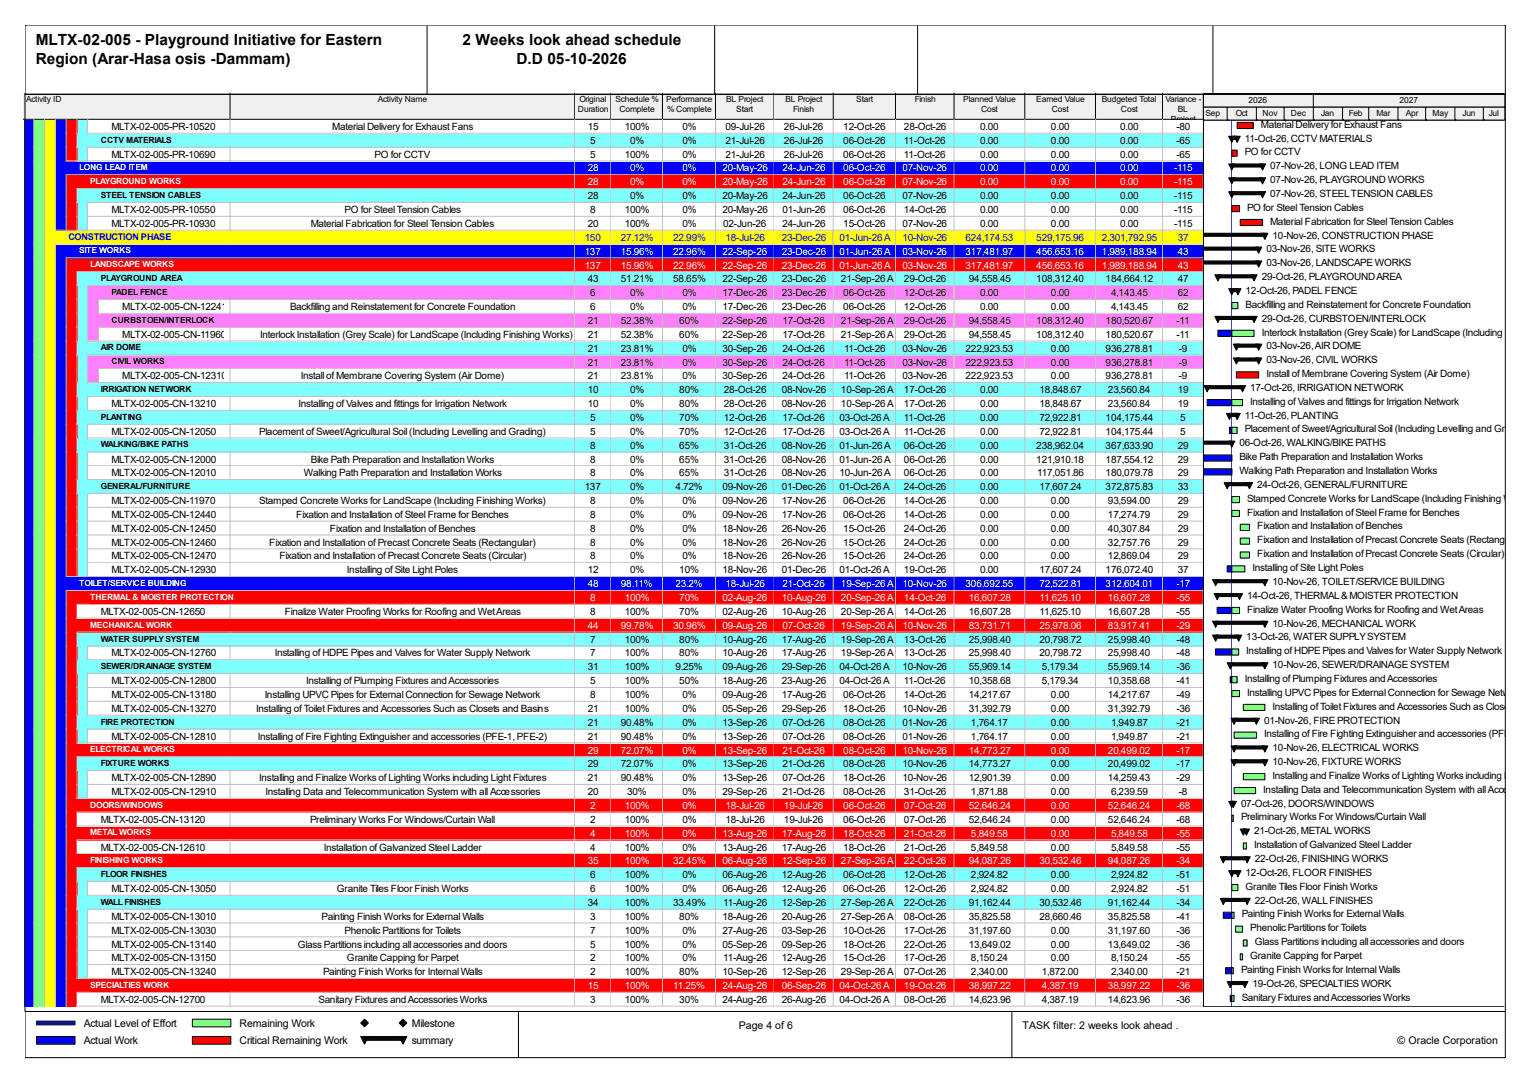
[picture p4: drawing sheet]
<svg xmlns="http://www.w3.org/2000/svg" width="420mm" height="297mm" viewBox="0 0 420 297" stroke-linecap="round" stroke-linejoin="round" font-family="sans-serif">
<defs><g id="words">
<g font-size="4.2">
<text x="9.8" y="12.4">MLTX-02-005 - Playground Initiative for Eastern</text>
<text x="9.8" y="17.7">Region (Arar-Hasa osis -Dammam)</text>
<text x="126.8" y="12.4">2 Weeks look ahead schedule</text>
<text x="141.6" y="17.7">D.D 05-10-2026</text>
</g>
<g font-size="2.9">
<text x="22.9" y="281.3">Actual Level of Effort</text>
<text x="65.7" y="281.3">Remaining Work</text>
<text x="112.9" y="281.3">Milestone</text>
<text x="202.5" y="281.9">Page 4 of 6</text>
<text x="280.3" y="281.9">TASK filter: 2 weeks look ahead .</text>
<text x="22.9" y="286.1">Actual Work</text>
<text x="65.7" y="286.1">Critical Remaining Work</text>
<text x="112.9" y="286.1">summary</text>
<text x="383.2" y="286.1">© Oracle Corporation</text>
</g>
<g font-size="2.7">
<text x="30.6" y="35.6">MLTX-02-005-PR-10520</text>
<text x="91.1" y="35.6">Material Delivery for Exhaust Fans</text>
<text x="161.2" y="35.6">15</text>
<text x="171.3" y="35.6">100%</text>
<text x="187.1" y="35.6">0%</text>
<text x="198.9" y="35.6">09-Jul-26</text>
<text x="214.9" y="35.6">26-Jul-26</text>
<text x="231.2" y="35.6">12-Oct-26</text>
<text x="247.8" y="35.6">28-Oct-26</text>
<text x="268.7" y="35.6">0.00</text>
<text x="288.1" y="35.6">0.00</text>
<text x="307.1" y="35.6">0.00</text>
<text x="322.5" y="35.6">-80</text>
<text x="345.7" y="35">Material Delivery for Exhaust Fans</text>
<text x="161.8" y="39.4">5</text>
<text x="172.8" y="39.4">0%</text>
<text x="187.1" y="39.4">0%</text>
<text x="198.9" y="39.4">21-Jul-26</text>
<text x="214.9" y="39.4">26-Jul-26</text>
<text x="231.2" y="39.4">06-Oct-26</text>
<text x="247.8" y="39.4">11-Oct-26</text>
<text x="268.7" y="39.4">0.00</text>
<text x="288.1" y="39.4">0.00</text>
<text x="307.1" y="39.4">0.00</text>
<text x="322.5" y="39.4">-65</text>
<text x="341.2" y="38.8">11-Oct-26, CCTV MATERIALS</text>
<text x="30.6" y="43.2">MLTX-02-005-PR-10690</text>
<text x="102.7" y="43.2">PO for CCTV</text>
<text x="161.8" y="43.2">5</text>
<text x="171.3" y="43.2">100%</text>
<text x="187.1" y="43.2">0%</text>
<text x="198.9" y="43.2">21-Jul-26</text>
<text x="214.9" y="43.2">26-Jul-26</text>
<text x="231.2" y="43.2">06-Oct-26</text>
<text x="247.8" y="43.2">11-Oct-26</text>
<text x="268.7" y="43.2">0.00</text>
<text x="288.1" y="43.2">0.00</text>
<text x="307.1" y="43.2">0.00</text>
<text x="322.5" y="43.2">-65</text>
<text x="341.2" y="42.6">PO for CCTV</text>
<text x="348.2" y="46.4">07-Nov-26, LONG LEAD ITEM</text>
<text x="348.2" y="50.2">07-Nov-26, PLAYGROUND WORKS</text>
<text x="348.2" y="54">07-Nov-26, STEEL TENSION CABLES</text>
<text x="30.6" y="58.4">MLTX-02-005-PR-10550</text>
<text x="94.5" y="58.4">PO for Steel Tension Cables</text>
<text x="161.2" y="54.6">28</text>
<text x="161.8" y="58.4">8</text>
<text x="171.3" y="58.4">100%</text>
<text x="172.8" y="54.6">0%</text>
<text x="187.1" y="54.6">0%</text>
<text x="187.1" y="58.4">0%</text>
<text x="198" y="54.6">20-May-26</text>
<text x="198" y="58.4">20-May-26</text>
<text x="214.5" y="54.6">24-Jun-26</text>
<text x="214.5" y="58.4">01-Jun-26</text>
<text x="231.2" y="54.6">06-Oct-26</text>
<text x="231.2" y="58.4">06-Oct-26</text>
<text x="247.4" y="54.6">07-Nov-26</text>
<text x="247.8" y="58.4">14-Oct-26</text>
<text x="268.7" y="54.6">0.00</text>
<text x="268.7" y="58.4">0.00</text>
<text x="288.1" y="54.6">0.00</text>
<text x="288.1" y="58.4">0.00</text>
<text x="307.1" y="54.6">0.00</text>
<text x="307.1" y="58.4">0.00</text>
<text x="321.9" y="54.6">-115</text>
<text x="321.9" y="58.4">-115</text>
<text x="341.9" y="57.7">PO for Steel Tension Cables</text>
<text x="30.6" y="62.2">MLTX-02-005-PR-10930</text>
<text x="85.2" y="62.2">Material Fabrication for Steel Tension Cables</text>
<text x="161.2" y="62.2">20</text>
<text x="171.3" y="62.2">100%</text>
<text x="187.1" y="62.2">0%</text>
<text x="198.2" y="62.2">02-Jun-26</text>
<text x="214.5" y="62.2">24-Jun-26</text>
<text x="231.2" y="62.2">15-Oct-26</text>
<text x="247.4" y="62.2">07-Nov-26</text>
<text x="268.7" y="62.2">0.00</text>
<text x="288.1" y="62.2">0.00</text>
<text x="307.1" y="62.2">0.00</text>
<text x="321.9" y="62.2">-115</text>
<text x="348.2" y="61.6">Material Fabrication for Steel Tension Cables</text>
<text x="348.9" y="65.4">10-Nov-26, CONSTRUCTION PHASE</text>
<text x="347.2" y="69.1">03-Nov-26, SITE WORKS</text>
<text x="161.2" y="77.4">43</text>
<text x="170.2" y="77.4">51.21%</text>
<text x="184.6" y="77.4">58.65%</text>
<text x="198" y="77.4">22-Sep-26</text>
<text x="214.3" y="77.4">23-Dec-26</text>
<text x="230.5" y="77.4">21-Sep-26 A</text>
<text x="247.8" y="77.4">29-Oct-26</text>
<text x="265.6" y="77.4">94,558.45</text>
<text x="284.1" y="77.4">108,312.40</text>
<text x="303.1" y="77.4">184,664.12</text>
<text x="322.9" y="77.4">47</text>
<text x="345.9" y="76.8">29-Oct-26, PLAYGROUND AREA</text>
<text x="347.2" y="72.9">03-Nov-26, LANDSCAPE WORKS</text>
<text x="161.8" y="81.2">6</text>
<text x="172.8" y="81.2">0%</text>
<text x="187.1" y="81.2">0%</text>
<text x="198" y="81.2">17-Dec-26</text>
<text x="214.3" y="81.2">23-Dec-26</text>
<text x="231.2" y="81.2">06-Oct-26</text>
<text x="247.8" y="81.2">12-Oct-26</text>
<text x="268.7" y="81.2">0.00</text>
<text x="288.1" y="81.2">0.00</text>
<text x="304.6" y="81.2">4,143.45</text>
<text x="322.9" y="81.2">62</text>
<text x="341.5" y="80.6">12-Oct-26, PADEL FENCE</text>
<text x="33.5" y="85">MLTX-02-005-CN-12241</text>
<text x="79.5" y="85">Backfilling and Reinstatement for Concrete Foundation</text>
<text x="161.2" y="88.8">21</text>
<text x="161.8" y="85">6</text>
<text x="170.2" y="88.8">52.38%</text>
<text x="172.8" y="85">0%</text>
<text x="186.2" y="88.8">60%</text>
<text x="187.1" y="85">0%</text>
<text x="198" y="85">17-Dec-26</text>
<text x="198" y="88.8">22-Sep-26</text>
<text x="214.3" y="85">23-Dec-26</text>
<text x="214.5" y="88.8">17-Oct-26</text>
<text x="230.5" y="88.8">21-Sep-26 A</text>
<text x="231.2" y="85">06-Oct-26</text>
<text x="247.8" y="85">12-Oct-26</text>
<text x="247.8" y="88.8">29-Oct-26</text>
<text x="265.6" y="88.8">94,558.45</text>
<text x="268.7" y="85">0.00</text>
<text x="284.1" y="88.8">108,312.40</text>
<text x="288.1" y="85">0.00</text>
<text x="303.1" y="88.8">180,520.67</text>
<text x="304.6" y="85">4,143.45</text>
<text x="322.5" y="88.8">-11</text>
<text x="322.9" y="85">62</text>
<text x="341.5" y="84.3">Backfilling and Reinstatement for Concrete Foundation</text>
<text x="345.9" y="88.1">29-Oct-26, CURBSTOEN/INTERLOCK</text>
<text x="33.5" y="92.5">MLTX-02-005-CN-11960</text>
<text x="71.3" y="92.5">Interlock Installation (Grey Scale) for LandScape (Including Finishing Works)</text>
<text x="161.2" y="92.5">21</text>
<text x="170.2" y="92.5">52.38%</text>
<text x="186.2" y="92.5">60%</text>
<text x="198" y="92.5">22-Sep-26</text>
<text x="214.5" y="92.5">17-Oct-26</text>
<text x="230.5" y="92.5">21-Sep-26 A</text>
<text x="247.8" y="92.5">29-Oct-26</text>
<text x="265.6" y="92.5">94,558.45</text>
<text x="284.1" y="92.5">108,312.40</text>
<text x="303.1" y="92.5">180,520.67</text>
<text x="322.5" y="92.5">-11</text>
<text x="345.9" y="91.9">Interlock Installation (Grey Scale) for LandScape (Including Finishin</text>
<text x="347.2" y="95.7">03-Nov-26, AIR DOME</text>
<text x="161.2" y="96.4">21</text>
<text x="161.2" y="100.2">21</text>
<text x="170.2" y="96.4">23.81%</text>
<text x="170.2" y="100.2">23.81%</text>
<text x="187.1" y="96.4">0%</text>
<text x="187.1" y="100.2">0%</text>
<text x="198" y="96.4">30-Sep-26</text>
<text x="198" y="100.2">30-Sep-26</text>
<text x="214.5" y="96.4">24-Oct-26</text>
<text x="214.5" y="100.2">24-Oct-26</text>
<text x="231.4" y="96.4">11-Oct-26</text>
<text x="231.4" y="100.2">11-Oct-26</text>
<text x="247.4" y="96.4">03-Nov-26</text>
<text x="247.4" y="100.2">03-Nov-26</text>
<text x="264.7" y="96.4">222,923.53</text>
<text x="264.7" y="100.2">222,923.53</text>
<text x="288.1" y="96.4">0.00</text>
<text x="288.1" y="100.2">0.00</text>
<text x="303.1" y="96.4">936,278.81</text>
<text x="303.1" y="100.2">936,278.81</text>
<text x="323.1" y="96.4">-9</text>
<text x="323.1" y="100.2">-9</text>
<text x="347.2" y="99.5">03-Nov-26, CIVIL WORKS</text>
<text x="33.5" y="104">MLTX-02-005-CN-12310</text>
<text x="82.5" y="104">Install of Membrane Covering System (Air Dome)</text>
<text x="161.2" y="104">21</text>
<text x="161.2" y="107.7">10</text>
<text x="170.2" y="104">23.81%</text>
<text x="172.8" y="107.7">0%</text>
<text x="186.2" y="107.7">80%</text>
<text x="187.1" y="104">0%</text>
<text x="198" y="104">30-Sep-26</text>
<text x="198.5" y="107.7">28-Oct-26</text>
<text x="214.3" y="107.7">08-Nov-26</text>
<text x="214.5" y="104">24-Oct-26</text>
<text x="230.5" y="107.7">10-Sep-26 A</text>
<text x="231.4" y="104">11-Oct-26</text>
<text x="247.4" y="104">03-Nov-26</text>
<text x="247.8" y="107.7">17-Oct-26</text>
<text x="264.7" y="104">222,923.53</text>
<text x="268.7" y="107.7">0.00</text>
<text x="284.9" y="107.7">18,848.67</text>
<text x="288.1" y="104">0.00</text>
<text x="303.1" y="104">936,278.81</text>
<text x="303.7" y="107.7">23,560.84</text>
<text x="322.9" y="107.7">19</text>
<text x="323.1" y="104">-9</text>
<text x="342.7" y="107.1">17-Oct-26, IRRIGATION NETWORK</text>
<text x="347.2" y="103.3">Install of Membrane Covering System (Air Dome)</text>
<text x="30.6" y="111.5">MLTX-02-005-CN-13210</text>
<text x="81.8" y="111.5">Installing of Valves and fittings for Irrigation Network</text>
<text x="161.2" y="111.5">10</text>
<text x="172.8" y="111.5">0%</text>
<text x="186.2" y="111.5">80%</text>
<text x="198.5" y="111.5">28-Oct-26</text>
<text x="214.3" y="111.5">08-Nov-26</text>
<text x="230.5" y="111.5">10-Sep-26 A</text>
<text x="247.8" y="111.5">17-Oct-26</text>
<text x="268.7" y="111.5">0.00</text>
<text x="284.9" y="111.5">18,848.67</text>
<text x="303.7" y="111.5">23,560.84</text>
<text x="322.9" y="111.5">19</text>
<text x="342.7" y="110.9">Installing of Valves and fittings for Irrigation Network</text>
<text x="30.6" y="119.1">MLTX-02-005-CN-12050</text>
<text x="71.1" y="119.1">Placement of Sweet/Agricultural Soil (Including Levelling and Grading)</text>
<text x="161.8" y="115.4">5</text>
<text x="161.8" y="119.1">5</text>
<text x="172.8" y="115.4">0%</text>
<text x="172.8" y="119.1">0%</text>
<text x="186.2" y="115.4">70%</text>
<text x="186.2" y="119.1">70%</text>
<text x="198.5" y="115.4">12-Oct-26</text>
<text x="198.5" y="119.1">12-Oct-26</text>
<text x="214.5" y="115.4">17-Oct-26</text>
<text x="214.5" y="119.1">17-Oct-26</text>
<text x="230.1" y="115.4">03-Oct-26 A</text>
<text x="230.1" y="119.1">03-Oct-26 A</text>
<text x="247.8" y="115.4">11-Oct-26</text>
<text x="247.8" y="119.1">11-Oct-26</text>
<text x="268.7" y="115.4">0.00</text>
<text x="268.7" y="119.1">0.00</text>
<text x="284.9" y="115.4">72,922.81</text>
<text x="284.9" y="119.1">72,922.81</text>
<text x="303.1" y="115.4">104,175.44</text>
<text x="303.1" y="119.1">104,175.44</text>
<text x="323.6" y="115.4">5</text>
<text x="323.6" y="119.1">5</text>
<text x="341.2" y="114.7">11-Oct-26, PLANTING</text>
<text x="341.2" y="118.5">Placement of Sweet/Agricultural Soil (Including Levelling and Grading)</text>
<text x="161.8" y="122.9">8</text>
<text x="172.8" y="122.9">0%</text>
<text x="186.2" y="122.9">65%</text>
<text x="198.5" y="122.9">31-Oct-26</text>
<text x="214.3" y="122.9">08-Nov-26</text>
<text x="230.1" y="122.9">01-Jun-26 A</text>
<text x="247.8" y="122.9">06-Oct-26</text>
<text x="268.7" y="122.9">0.00</text>
<text x="284.1" y="122.9">238,962.04</text>
<text x="303.1" y="122.9">367,633.90</text>
<text x="322.9" y="122.9">29</text>
<text x="339.8" y="122.3">06-Oct-26, WALKING/BIKE PATHS</text>
<text x="30.6" y="126.7">MLTX-02-005-CN-12000</text>
<text x="30.6" y="130.5">MLTX-02-005-CN-12010</text>
<text x="83.3" y="130.5">Walking Path Preparation and Installation Works</text>
<text x="85.2" y="126.7">Bike Path Preparation and Installation Works</text>
<text x="161.8" y="126.7">8</text>
<text x="161.8" y="130.5">8</text>
<text x="172.8" y="126.7">0%</text>
<text x="172.8" y="130.5">0%</text>
<text x="186.2" y="126.7">65%</text>
<text x="186.2" y="130.5">65%</text>
<text x="198.5" y="126.7">31-Oct-26</text>
<text x="198.5" y="130.5">31-Oct-26</text>
<text x="214.3" y="126.7">08-Nov-26</text>
<text x="214.3" y="130.5">08-Nov-26</text>
<text x="230.1" y="126.7">01-Jun-26 A</text>
<text x="230.1" y="130.5">10-Jun-26 A</text>
<text x="247.8" y="126.7">06-Oct-26</text>
<text x="247.8" y="130.5">06-Oct-26</text>
<text x="268.7" y="126.7">0.00</text>
<text x="268.7" y="130.5">0.00</text>
<text x="284.1" y="126.7">121,910.18</text>
<text x="284.3" y="130.5">117,051.86</text>
<text x="303.1" y="126.7">187,554.12</text>
<text x="303.1" y="130.5">180,079.78</text>
<text x="322.9" y="126.7">29</text>
<text x="322.9" y="130.5">29</text>
<text x="339.8" y="126.1">Bike Path Preparation and Installation Works</text>
<text x="339.8" y="129.9">Walking Path Preparation and Installation Works</text>
<text x="160.3" y="134.3">137</text>
<text x="172.8" y="134.3">0%</text>
<text x="185.2" y="134.3">4.72%</text>
<text x="198" y="134.3">09-Nov-26</text>
<text x="214.3" y="134.3">01-Dec-26</text>
<text x="230.1" y="134.3">01-Oct-26 A</text>
<text x="247.8" y="134.3">24-Oct-26</text>
<text x="268.7" y="134.3">0.00</text>
<text x="284.9" y="134.3">17,607.24</text>
<text x="303.1" y="134.3">372,875.83</text>
<text x="322.9" y="134.3">33</text>
<text x="341.9" y="137.5">Stamped Concrete Works for LandScape (Including Finishing Works)</text>
<text x="344.6" y="133.7">24-Oct-26, GENERAL/FURNITURE</text>
<text x="30.6" y="138.1">MLTX-02-005-CN-11970</text>
<text x="30.6" y="141.9">MLTX-02-005-CN-12440</text>
<text x="71.1" y="138.1">Stamped Concrete Works for LandScape (Including Finishing Works)</text>
<text x="81.2" y="141.9">Fixation and Installation of Steel Frame for Benches</text>
<text x="161.8" y="138.1">8</text>
<text x="161.8" y="141.9">8</text>
<text x="172.8" y="138.1">0%</text>
<text x="172.8" y="141.9">0%</text>
<text x="187.1" y="138.1">0%</text>
<text x="187.1" y="141.9">0%</text>
<text x="198" y="138.1">09-Nov-26</text>
<text x="198" y="141.9">09-Nov-26</text>
<text x="214.3" y="138.1">17-Nov-26</text>
<text x="214.3" y="141.9">17-Nov-26</text>
<text x="231.2" y="138.1">06-Oct-26</text>
<text x="231.2" y="141.9">06-Oct-26</text>
<text x="247.8" y="138.1">14-Oct-26</text>
<text x="247.8" y="141.9">14-Oct-26</text>
<text x="268.7" y="138.1">0.00</text>
<text x="268.7" y="141.9">0.00</text>
<text x="288.1" y="138.1">0.00</text>
<text x="288.1" y="141.9">0.00</text>
<text x="303.7" y="138.1">93,594.00</text>
<text x="303.7" y="141.9">17,274.79</text>
<text x="322.9" y="138.1">29</text>
<text x="322.9" y="141.9">29</text>
<text x="341.9" y="141.3">Fixation and Installation of Steel Frame for Benches</text>
<text x="30.6" y="145.7">MLTX-02-005-CN-12450</text>
<text x="30.6" y="149.5">MLTX-02-005-CN-12460</text>
<text x="73.8" y="149.5">Fixation and Installation of Precast Concrete Seats (Rectangular)</text>
<text x="90.5" y="145.7">Fixation and Installation of Benches</text>
<text x="161.8" y="145.7">8</text>
<text x="161.8" y="149.5">8</text>
<text x="172.8" y="145.7">0%</text>
<text x="172.8" y="149.5">0%</text>
<text x="187.1" y="145.7">0%</text>
<text x="187.1" y="149.5">0%</text>
<text x="198" y="145.7">18-Nov-26</text>
<text x="198" y="149.5">18-Nov-26</text>
<text x="214.3" y="145.7">26-Nov-26</text>
<text x="214.3" y="149.5">26-Nov-26</text>
<text x="231.2" y="145.7">15-Oct-26</text>
<text x="231.2" y="149.5">15-Oct-26</text>
<text x="247.8" y="145.7">24-Oct-26</text>
<text x="247.8" y="149.5">24-Oct-26</text>
<text x="268.7" y="145.7">0.00</text>
<text x="268.7" y="149.5">0.00</text>
<text x="288.1" y="145.7">0.00</text>
<text x="288.1" y="149.5">0.00</text>
<text x="303.7" y="145.7">40,307.84</text>
<text x="303.7" y="149.5">32,757.76</text>
<text x="322.9" y="145.7">29</text>
<text x="322.9" y="149.5">29</text>
<text x="344.6" y="145.1">Fixation and Installation of Benches</text>
<text x="344.6" y="148.9">Fixation and Installation of Precast Concrete Seats (Rectangular)</text>
<text x="30.6" y="153.3">MLTX-02-005-CN-12470</text>
<text x="76.6" y="153.3">Fixation and Installation of Precast Concrete Seats (Circular)</text>
<text x="161.8" y="153.3">8</text>
<text x="172.8" y="153.3">0%</text>
<text x="187.1" y="153.3">0%</text>
<text x="198" y="153.3">18-Nov-26</text>
<text x="214.3" y="153.3">26-Nov-26</text>
<text x="231.2" y="153.3">15-Oct-26</text>
<text x="247.8" y="153.3">24-Oct-26</text>
<text x="268.7" y="153.3">0.00</text>
<text x="288.1" y="153.3">0.00</text>
<text x="303.7" y="153.3">12,869.04</text>
<text x="322.9" y="153.3">29</text>
<text x="344.6" y="152.7">Fixation and Installation of Precast Concrete Seats (Circular)</text>
<text x="30.6" y="157.1">MLTX-02-005-CN-12930</text>
<text x="95.1" y="157.1">Installing of Site Light Poles</text>
<text x="161.2" y="157.1">12</text>
<text x="172.8" y="157.1">0%</text>
<text x="186.2" y="157.1">10%</text>
<text x="198" y="157.1">18-Nov-26</text>
<text x="214.3" y="157.1">01-Dec-26</text>
<text x="230.1" y="157.1">01-Oct-26 A</text>
<text x="247.8" y="157.1">19-Oct-26</text>
<text x="268.7" y="157.1">0.00</text>
<text x="284.9" y="157.1">17,607.24</text>
<text x="303.1" y="157.1">176,072.40</text>
<text x="322.9" y="157.1">37</text>
<text x="343.4" y="156.5">Installing of Site Light Poles</text>
<text x="348.9" y="160.3">10-Nov-26, TOILET/SERVICE BUILDING</text>
<text x="341.9" y="164.1">14-Oct-26, THERMAL &amp; MOISTER PROTECTION</text>
<text x="341.9" y="167.9">Finalize Water Proofing Works for Roofing and Wet Areas</text>
<text x="27.6" y="168.5">MLTX-02-005-CN-12650</text>
<text x="78.1" y="168.5">Finalize Water Proofing Works for Roofing and Wet Areas</text>
<text x="161.8" y="168.5">8</text>
<text x="171.3" y="168.5">100%</text>
<text x="186.2" y="168.5">70%</text>
<text x="198" y="168.5">02-Aug-26</text>
<text x="214.3" y="168.5">10-Aug-26</text>
<text x="230.5" y="168.5">20-Sep-26 A</text>
<text x="247.8" y="168.5">14-Oct-26</text>
<text x="265.6" y="168.5">16,607.28</text>
<text x="284.9" y="168.5">11,625.10</text>
<text x="303.7" y="168.5">16,607.28</text>
<text x="322.5" y="168.5">-55</text>
<text x="348.9" y="171.7">10-Nov-26, MECHANICAL WORK</text>
<text x="30.6" y="179.9">MLTX-02-005-CN-12760</text>
<text x="75.3" y="179.9">Installing of HDPE Pipes and Valves for Water Supply Network</text>
<text x="161.8" y="176.1">7</text>
<text x="161.8" y="179.9">7</text>
<text x="171.3" y="176.1">100%</text>
<text x="171.3" y="179.9">100%</text>
<text x="186.2" y="176.1">80%</text>
<text x="186.2" y="179.9">80%</text>
<text x="198" y="176.1">10-Aug-26</text>
<text x="198" y="179.9">10-Aug-26</text>
<text x="214.3" y="176.1">17-Aug-26</text>
<text x="214.3" y="179.9">17-Aug-26</text>
<text x="230.5" y="176.1">19-Sep-26 A</text>
<text x="230.5" y="179.9">19-Sep-26 A</text>
<text x="247.8" y="176.1">13-Oct-26</text>
<text x="247.8" y="179.9">13-Oct-26</text>
<text x="265.6" y="176.1">25,998.40</text>
<text x="265.6" y="179.9">25,998.40</text>
<text x="284.9" y="176.1">20,798.72</text>
<text x="284.9" y="179.9">20,798.72</text>
<text x="303.7" y="176.1">25,998.40</text>
<text x="303.7" y="179.9">25,998.40</text>
<text x="322.5" y="176.1">-48</text>
<text x="322.5" y="179.9">-48</text>
<text x="341.7" y="175.5">13-Oct-26, WATER SUPPLY SYSTEM</text>
<text x="341.7" y="179.2">Installing of HDPE Pipes and Valves for Water Supply Network</text>
<text x="161.2" y="183.7">31</text>
<text x="171.3" y="183.7">100%</text>
<text x="185.2" y="183.7">9.25%</text>
<text x="198" y="183.7">09-Aug-26</text>
<text x="214.3" y="183.7">29-Sep-26</text>
<text x="230.1" y="183.7">04-Oct-26 A</text>
<text x="247.4" y="183.7">10-Nov-26</text>
<text x="265.6" y="183.7">55,969.14</text>
<text x="285.6" y="183.7">5,179.34</text>
<text x="303.7" y="183.7">55,969.14</text>
<text x="322.5" y="183.7">-36</text>
<text x="348.9" y="183">10-Nov-26, SEWER/DRAINAGE SYSTEM</text>
<text x="30.6" y="187.5">MLTX-02-005-CN-12800</text>
<text x="30.6" y="191.3">MLTX-02-005-CN-13180</text>
<text x="72.6" y="191.3">Installing UPVC Pipes for External Connection for Sewage Network</text>
<text x="83.9" y="187.5">Installing of Plumping Fixtures and Accessories</text>
<text x="161.8" y="187.5">5</text>
<text x="161.8" y="191.3">8</text>
<text x="171.3" y="187.5">100%</text>
<text x="171.3" y="191.3">100%</text>
<text x="186.2" y="187.5">50%</text>
<text x="187.1" y="191.3">0%</text>
<text x="198" y="187.5">18-Aug-26</text>
<text x="198" y="191.3">09-Aug-26</text>
<text x="214.3" y="187.5">23-Aug-26</text>
<text x="214.3" y="191.3">17-Aug-26</text>
<text x="230.1" y="187.5">04-Oct-26 A</text>
<text x="231.2" y="191.3">06-Oct-26</text>
<text x="247.8" y="187.5">11-Oct-26</text>
<text x="247.8" y="191.3">14-Oct-26</text>
<text x="265.6" y="187.5">10,358.68</text>
<text x="265.6" y="191.3">14,217.67</text>
<text x="285.6" y="187.5">5,179.34</text>
<text x="288.1" y="191.3">0.00</text>
<text x="303.7" y="187.5">10,358.68</text>
<text x="303.7" y="191.3">14,217.67</text>
<text x="322.5" y="187.5">-41</text>
<text x="322.5" y="191.3">-49</text>
<text x="341.2" y="186.9">Installing of Plumping Fixtures and Accessories</text>
<text x="341.9" y="190.6">Installing UPVC Pipes for External Connection for Sewage Network</text>
<text x="30.6" y="195.1">MLTX-02-005-CN-13270</text>
<text x="70.2" y="195.1">Installing of Toilet Fixtures and Accessories Such as Closets and Basins</text>
<text x="161.2" y="195.1">21</text>
<text x="171.3" y="195.1">100%</text>
<text x="187.1" y="195.1">0%</text>
<text x="198" y="195.1">05-Sep-26</text>
<text x="214.3" y="195.1">29-Sep-26</text>
<text x="231.2" y="195.1">18-Oct-26</text>
<text x="247.4" y="195.1">10-Nov-26</text>
<text x="265.6" y="195.1">31,392.79</text>
<text x="288.1" y="195.1">0.00</text>
<text x="303.7" y="195.1">31,392.79</text>
<text x="322.5" y="195.1">-36</text>
<text x="348.9" y="194.4">Installing of Toilet Fixtures and Accessories Such as Closets and</text>
<text x="30.6" y="202.6">MLTX-02-005-CN-12810</text>
<text x="70.7" y="202.6">Installing of Fire Fighting Extinguisher and accessories (PFE-1, PFE-2)</text>
<text x="161.2" y="198.9">21</text>
<text x="161.2" y="202.6">21</text>
<text x="170.2" y="198.9">90.48%</text>
<text x="170.2" y="202.6">90.48%</text>
<text x="187.1" y="198.9">0%</text>
<text x="187.1" y="202.6">0%</text>
<text x="198" y="198.9">13-Sep-26</text>
<text x="198" y="202.6">13-Sep-26</text>
<text x="214.5" y="198.9">07-Oct-26</text>
<text x="214.5" y="202.6">07-Oct-26</text>
<text x="231.2" y="198.9">08-Oct-26</text>
<text x="231.2" y="202.6">08-Oct-26</text>
<text x="247.4" y="198.9">01-Nov-26</text>
<text x="247.4" y="202.6">01-Nov-26</text>
<text x="266.2" y="198.9">1,764.17</text>
<text x="266.2" y="202.6">1,764.17</text>
<text x="288.1" y="198.9">0.00</text>
<text x="288.1" y="202.6">0.00</text>
<text x="304.6" y="198.9">1,949.87</text>
<text x="304.6" y="202.6">1,949.87</text>
<text x="322.5" y="198.9">-21</text>
<text x="322.5" y="202.6">-21</text>
<text x="346.5" y="198.2">01-Nov-26, FIRE PROTECTION</text>
<text x="346.5" y="202">Installing of Fire Fighting Extinguisher and accessories (PFE-1, PF</text>
<text x="348.9" y="205.8">10-Nov-26, ELECTRICAL WORKS</text>
<text x="348.9" y="209.6">10-Nov-26, FIXTURE WORKS</text>
<text x="30.6" y="214">MLTX-02-005-CN-12890</text>
<text x="71.1" y="214">Installing and Finalize Works of Lighting Works including Light Fixtures</text>
<text x="161.2" y="210.3">29</text>
<text x="161.2" y="214">21</text>
<text x="170.2" y="210.3">72.07%</text>
<text x="170.2" y="214">90.48%</text>
<text x="187.1" y="210.3">0%</text>
<text x="187.1" y="214">0%</text>
<text x="198" y="210.3">13-Sep-26</text>
<text x="198" y="214">13-Sep-26</text>
<text x="214.5" y="210.3">21-Oct-26</text>
<text x="214.5" y="214">07-Oct-26</text>
<text x="231.2" y="210.3">08-Oct-26</text>
<text x="231.2" y="214">18-Oct-26</text>
<text x="247.4" y="210.3">10-Nov-26</text>
<text x="247.4" y="214">10-Nov-26</text>
<text x="265.6" y="210.3">14,773.27</text>
<text x="265.6" y="214">12,901.39</text>
<text x="288.1" y="210.3">0.00</text>
<text x="288.1" y="214">0.00</text>
<text x="303.7" y="210.3">20,499.02</text>
<text x="303.7" y="214">14,259.43</text>
<text x="322.5" y="210.3">-17</text>
<text x="322.5" y="214">-29</text>
<text x="348.9" y="213.4">Installing and Finalize Works of Lighting Works including Light Fix</text>
<text x="30.6" y="217.8">MLTX-02-005-CN-12910</text>
<text x="72.8" y="217.8">Installing Data and Telecommunication System with all Accessories</text>
<text x="161.2" y="217.8">20</text>
<text x="171.9" y="217.8">30%</text>
<text x="187.1" y="217.8">0%</text>
<text x="198" y="217.8">29-Sep-26</text>
<text x="214.5" y="217.8">21-Oct-26</text>
<text x="231.2" y="217.8">08-Oct-26</text>
<text x="247.8" y="217.8">31-Oct-26</text>
<text x="266.2" y="217.8">1,871.88</text>
<text x="288.1" y="217.8">0.00</text>
<text x="304.6" y="217.8">6,239.59</text>
<text x="323.1" y="217.8">-8</text>
<text x="340.2" y="221">07-Oct-26, DOORS/WINDOWS</text>
<text x="346.3" y="217.2">Installing Data and Telecommunication System with all Accessories</text>
<text x="27.6" y="225.4">MLTX-02-005-CN-13120</text>
<text x="85" y="225.4">Preliminary Works For Windows/Curtain Wall</text>
<text x="161.8" y="225.4">2</text>
<text x="171.3" y="225.4">100%</text>
<text x="187.1" y="225.4">0%</text>
<text x="198.9" y="225.4">18-Jul-26</text>
<text x="214.9" y="225.4">19-Jul-26</text>
<text x="231.2" y="225.4">06-Oct-26</text>
<text x="247.8" y="225.4">07-Oct-26</text>
<text x="265.6" y="225.4">52,646.24</text>
<text x="288.1" y="225.4">0.00</text>
<text x="303.7" y="225.4">52,646.24</text>
<text x="322.5" y="225.4">-68</text>
<text x="340.2" y="224.8">Preliminary Works For Windows/Curtain Wall</text>
<text x="27.6" y="233">MLTX-02-005-CN-12610</text>
<text x="88.8" y="233">Installation of Galvanized Steel Ladder</text>
<text x="161.8" y="233">4</text>
<text x="171.3" y="233">100%</text>
<text x="187.1" y="233">0%</text>
<text x="198" y="233">13-Aug-26</text>
<text x="214.3" y="233">17-Aug-26</text>
<text x="231.2" y="233">18-Oct-26</text>
<text x="247.8" y="233">21-Oct-26</text>
<text x="266.2" y="233">5,849.58</text>
<text x="288.1" y="233">0.00</text>
<text x="304.6" y="233">5,849.58</text>
<text x="322.5" y="233">-55</text>
<text x="343.8" y="228.6">21-Oct-26, METAL WORKS</text>
<text x="343.8" y="232.4">Installation of Galvanized Steel Ladder</text>
<text x="341.5" y="240">12-Oct-26, FLOOR FINISHES</text>
<text x="344" y="236.2">22-Oct-26, FINISHING WORKS</text>
<text x="30.6" y="244.4">MLTX-02-005-CN-13050</text>
<text x="92.4" y="244.4">Granite Tiles Floor Finish Works</text>
<text x="161.8" y="240.6">6</text>
<text x="161.8" y="244.4">6</text>
<text x="171.3" y="240.6">100%</text>
<text x="171.3" y="244.4">100%</text>
<text x="187.1" y="240.6">0%</text>
<text x="187.1" y="244.4">0%</text>
<text x="198" y="240.6">06-Aug-26</text>
<text x="198" y="244.4">06-Aug-26</text>
<text x="214.3" y="240.6">12-Aug-26</text>
<text x="214.3" y="244.4">12-Aug-26</text>
<text x="231.2" y="240.6">06-Oct-26</text>
<text x="231.2" y="244.4">06-Oct-26</text>
<text x="247.8" y="240.6">12-Oct-26</text>
<text x="247.8" y="244.4">12-Oct-26</text>
<text x="266.2" y="240.6">2,924.82</text>
<text x="266.2" y="244.4">2,924.82</text>
<text x="288.1" y="240.6">0.00</text>
<text x="288.1" y="244.4">0.00</text>
<text x="304.6" y="240.6">2,924.82</text>
<text x="304.6" y="244.4">2,924.82</text>
<text x="322.5" y="240.6">-51</text>
<text x="322.5" y="244.4">-51</text>
<text x="341.5" y="243.8">Granite Tiles Floor Finish Works</text>
<text x="161.2" y="248.2">34</text>
<text x="171.3" y="248.2">100%</text>
<text x="184.6" y="248.2">33.49%</text>
<text x="198.2" y="248.2">11-Aug-26</text>
<text x="214.3" y="248.2">12-Sep-26</text>
<text x="230.5" y="248.2">27-Sep-26 A</text>
<text x="247.8" y="248.2">22-Oct-26</text>
<text x="265.6" y="248.2">91,162.44</text>
<text x="284.9" y="248.2">30,532.46</text>
<text x="303.7" y="248.2">91,162.44</text>
<text x="322.5" y="248.2">-34</text>
<text x="340.4" y="251.4">Painting Finish Works for External Walls</text>
<text x="344" y="247.6">22-Oct-26, WALL FINISHES</text>
<text x="30.6" y="252">MLTX-02-005-CN-13010</text>
<text x="30.6" y="255.8">MLTX-02-005-CN-13030</text>
<text x="88.2" y="252">Painting Finish Works for External Walls</text>
<text x="94.5" y="255.8">Phenolic Partitions for Toilets</text>
<text x="161.8" y="252">3</text>
<text x="161.8" y="255.8">7</text>
<text x="171.3" y="252">100%</text>
<text x="171.3" y="255.8">100%</text>
<text x="186.2" y="252">80%</text>
<text x="187.1" y="255.8">0%</text>
<text x="198" y="252">18-Aug-26</text>
<text x="198" y="255.8">27-Aug-26</text>
<text x="214.3" y="252">20-Aug-26</text>
<text x="214.3" y="255.8">03-Sep-26</text>
<text x="230.5" y="252">27-Sep-26 A</text>
<text x="231.2" y="255.8">10-Oct-26</text>
<text x="247.8" y="252">08-Oct-26</text>
<text x="247.8" y="255.8">17-Oct-26</text>
<text x="265.6" y="252">35,825.58</text>
<text x="265.6" y="255.8">31,197.60</text>
<text x="284.9" y="252">28,660.46</text>
<text x="288.1" y="255.8">0.00</text>
<text x="303.7" y="252">35,825.58</text>
<text x="303.7" y="255.8">31,197.60</text>
<text x="322.5" y="252">-41</text>
<text x="322.5" y="255.8">-36</text>
<text x="342.7" y="255.2">Phenolic Partitions for Toilets</text>
<text x="30.6" y="259.6">MLTX-02-005-CN-13140</text>
<text x="30.6" y="263.4">MLTX-02-005-CN-13150</text>
<text x="81.6" y="259.6">Glass Partitions including all accessories and doors</text>
<text x="95.1" y="263.4">Granite Capping for Parpet</text>
<text x="161.8" y="259.6">5</text>
<text x="161.8" y="263.4">2</text>
<text x="171.3" y="259.6">100%</text>
<text x="171.3" y="263.4">100%</text>
<text x="187.1" y="259.6">0%</text>
<text x="187.1" y="263.4">0%</text>
<text x="198" y="259.6">05-Sep-26</text>
<text x="198.2" y="263.4">11-Aug-26</text>
<text x="214.3" y="259.6">09-Sep-26</text>
<text x="214.3" y="263.4">12-Aug-26</text>
<text x="231.2" y="259.6">18-Oct-26</text>
<text x="231.2" y="263.4">15-Oct-26</text>
<text x="247.8" y="259.6">22-Oct-26</text>
<text x="247.8" y="263.4">17-Oct-26</text>
<text x="265.6" y="259.6">13,649.02</text>
<text x="266.2" y="263.4">8,150.24</text>
<text x="288.1" y="259.6">0.00</text>
<text x="288.1" y="263.4">0.00</text>
<text x="303.7" y="259.6">13,649.02</text>
<text x="304.6" y="263.4">8,150.24</text>
<text x="322.5" y="259.6">-36</text>
<text x="322.5" y="263.4">-55</text>
<text x="342.7" y="262.8">Granite Capping for Parpet</text>
<text x="344" y="259">Glass Partitions including all accessories and doors</text>
<text x="30.6" y="267.2">MLTX-02-005-CN-13240</text>
<text x="88.6" y="267.2">Painting Finish Works for Internal Walls</text>
<text x="161.8" y="267.2">2</text>
<text x="171.3" y="267.2">100%</text>
<text x="186.2" y="267.2">80%</text>
<text x="198" y="267.2">10-Sep-26</text>
<text x="214.3" y="267.2">12-Sep-26</text>
<text x="230.5" y="267.2">29-Sep-26 A</text>
<text x="247.8" y="267.2">07-Oct-26</text>
<text x="266.2" y="267.2">2,340.00</text>
<text x="285.6" y="267.2">1,872.00</text>
<text x="304.6" y="267.2">2,340.00</text>
<text x="322.5" y="267.2">-21</text>
<text x="340.2" y="266.6">Painting Finish Works for Internal Walls</text>
<text x="27.6" y="274.8">MLTX-02-005-CN-12700</text>
<text x="87.3" y="274.8">Sanitary Fixtures and Accessories Works</text>
<text x="161.8" y="274.8">3</text>
<text x="171.3" y="274.8">100%</text>
<text x="186.2" y="274.8">30%</text>
<text x="198" y="274.8">24-Aug-26</text>
<text x="214.3" y="274.8">26-Aug-26</text>
<text x="230.1" y="274.8">04-Oct-26 A</text>
<text x="247.8" y="274.8">08-Oct-26</text>
<text x="265.6" y="274.8">14,623.96</text>
<text x="285.6" y="274.8">4,387.19</text>
<text x="303.7" y="274.8">14,623.96</text>
<text x="322.5" y="274.8">-36</text>
<text x="340.4" y="274.2">Sanitary Fixtures and Accessories Works</text>
<text x="343.4" y="270.4">19-Oct-26, SPECIALTIES WORK</text>
</g>
<g font-size="2.7" fill="#fff">
<text x="161.2" y="47">28</text>
<text x="172.8" y="47">0%</text>
<text x="187.1" y="47">0%</text>
<text x="198" y="47">20-May-26</text>
<text x="214.5" y="47">24-Jun-26</text>
<text x="231.2" y="47">06-Oct-26</text>
<text x="247.4" y="47">07-Nov-26</text>
<text x="268.7" y="47">0.00</text>
<text x="288.1" y="47">0.00</text>
<text x="307.1" y="47">0.00</text>
<text x="321.9" y="47">-115</text>
<text x="161.2" y="50.8">28</text>
<text x="172.8" y="50.8">0%</text>
<text x="187.1" y="50.8">0%</text>
<text x="198" y="50.8">20-May-26</text>
<text x="214.5" y="50.8">24-Jun-26</text>
<text x="231.2" y="50.8">06-Oct-26</text>
<text x="247.4" y="50.8">07-Nov-26</text>
<text x="268.7" y="50.8">0.00</text>
<text x="288.1" y="50.8">0.00</text>
<text x="307.1" y="50.8">0.00</text>
<text x="321.9" y="50.8">-115</text>
<text x="160.3" y="69.8">137</text>
<text x="170.2" y="69.8">15.96%</text>
<text x="184.6" y="69.8">22.96%</text>
<text x="198" y="69.8">22-Sep-26</text>
<text x="214.3" y="69.8">23-Dec-26</text>
<text x="230.1" y="69.8">01-Jun-26 A</text>
<text x="247.4" y="69.8">03-Nov-26</text>
<text x="264.7" y="69.8">317,481.97</text>
<text x="284.1" y="69.8">456,653.16</text>
<text x="302" y="69.8">1,989,188.94</text>
<text x="322.9" y="69.8">43</text>
<text x="160.3" y="73.6">137</text>
<text x="170.2" y="73.6">15.96%</text>
<text x="184.6" y="73.6">22.96%</text>
<text x="198" y="73.6">22-Sep-26</text>
<text x="214.3" y="73.6">23-Dec-26</text>
<text x="230.1" y="73.6">01-Jun-26 A</text>
<text x="247.4" y="73.6">03-Nov-26</text>
<text x="264.7" y="73.6">317,481.97</text>
<text x="284.1" y="73.6">456,653.16</text>
<text x="302" y="73.6">1,989,188.94</text>
<text x="322.9" y="73.6">43</text>
<text x="161.2" y="160.9">48</text>
<text x="170.2" y="160.9">98.11%</text>
<text x="185.2" y="160.9">23.2%</text>
<text x="198.9" y="160.9">18-Jul-26</text>
<text x="214.5" y="160.9">21-Oct-26</text>
<text x="230.5" y="160.9">19-Sep-26 A</text>
<text x="247.4" y="160.9">10-Nov-26</text>
<text x="264.7" y="160.9">306,692.55</text>
<text x="284.9" y="160.9">72,522.81</text>
<text x="303.1" y="160.9">312,604.01</text>
<text x="322.5" y="160.9">-17</text>
<text x="161.8" y="164.7">8</text>
<text x="171.3" y="164.7">100%</text>
<text x="186.2" y="164.7">70%</text>
<text x="198" y="164.7">02-Aug-26</text>
<text x="214.3" y="164.7">10-Aug-26</text>
<text x="230.5" y="164.7">20-Sep-26 A</text>
<text x="247.8" y="164.7">14-Oct-26</text>
<text x="265.6" y="164.7">16,607.28</text>
<text x="284.9" y="164.7">11,625.10</text>
<text x="303.7" y="164.7">16,607.28</text>
<text x="322.5" y="164.7">-55</text>
<text x="161.2" y="172.3">44</text>
<text x="170.2" y="172.3">99.78%</text>
<text x="184.6" y="172.3">30.96%</text>
<text x="198" y="172.3">09-Aug-26</text>
<text x="214.5" y="172.3">07-Oct-26</text>
<text x="230.5" y="172.3">19-Sep-26 A</text>
<text x="247.4" y="172.3">10-Nov-26</text>
<text x="265.6" y="172.3">83,731.71</text>
<text x="284.9" y="172.3">25,978.06</text>
<text x="303.7" y="172.3">83,917.41</text>
<text x="322.5" y="172.3">-29</text>
<text x="161.2" y="206.5">29</text>
<text x="170.2" y="206.5">72.07%</text>
<text x="187.1" y="206.5">0%</text>
<text x="198" y="206.5">13-Sep-26</text>
<text x="214.5" y="206.5">21-Oct-26</text>
<text x="231.2" y="206.5">08-Oct-26</text>
<text x="247.4" y="206.5">10-Nov-26</text>
<text x="265.6" y="206.5">14,773.27</text>
<text x="288.1" y="206.5">0.00</text>
<text x="303.7" y="206.5">20,499.02</text>
<text x="322.5" y="206.5">-17</text>
<text x="161.8" y="221.7">2</text>
<text x="171.3" y="221.7">100%</text>
<text x="187.1" y="221.7">0%</text>
<text x="198.9" y="221.7">18-Jul-26</text>
<text x="214.9" y="221.7">19-Jul-26</text>
<text x="231.2" y="221.7">06-Oct-26</text>
<text x="247.8" y="221.7">07-Oct-26</text>
<text x="265.6" y="221.7">52,646.24</text>
<text x="288.1" y="221.7">0.00</text>
<text x="303.7" y="221.7">52,646.24</text>
<text x="322.5" y="221.7">-68</text>
<text x="161.8" y="229.2">4</text>
<text x="171.3" y="229.2">100%</text>
<text x="187.1" y="229.2">0%</text>
<text x="198" y="229.2">13-Aug-26</text>
<text x="214.3" y="229.2">17-Aug-26</text>
<text x="231.2" y="229.2">18-Oct-26</text>
<text x="247.8" y="229.2">21-Oct-26</text>
<text x="266.2" y="229.2">5,849.58</text>
<text x="288.1" y="229.2">0.00</text>
<text x="304.6" y="229.2">5,849.58</text>
<text x="322.5" y="229.2">-55</text>
<text x="161.2" y="236.8">35</text>
<text x="171.3" y="236.8">100%</text>
<text x="184.6" y="236.8">32.45%</text>
<text x="198" y="236.8">06-Aug-26</text>
<text x="214.3" y="236.8">12-Sep-26</text>
<text x="230.5" y="236.8">27-Sep-26 A</text>
<text x="247.8" y="236.8">22-Oct-26</text>
<text x="265.6" y="236.8">94,087.26</text>
<text x="284.9" y="236.8">30,532.46</text>
<text x="303.7" y="236.8">94,087.26</text>
<text x="322.5" y="236.8">-34</text>
<text x="161.2" y="271">15</text>
<text x="171.3" y="271">100%</text>
<text x="184.6" y="271">11.25%</text>
<text x="198" y="271">24-Aug-26</text>
<text x="214.3" y="271">06-Sep-26</text>
<text x="230.1" y="271">04-Oct-26 A</text>
<text x="247.8" y="271">19-Oct-26</text>
<text x="265.6" y="271">38,997.22</text>
<text x="285.6" y="271">4,387.19</text>
<text x="303.7" y="271">38,997.22</text>
<text x="322.5" y="271">-36</text>
</g>
<g font-size="2.7" fill="#00f">
<text x="160.3" y="66">150</text>
<text x="170.2" y="66">27.12%</text>
<text x="184.6" y="66">22.99%</text>
<text x="198.9" y="66">18-Jul-26</text>
<text x="214.3" y="66">23-Dec-26</text>
<text x="230.1" y="66">01-Jun-26 A</text>
<text x="247.4" y="66">10-Nov-26</text>
<text x="264.7" y="66">624,174.53</text>
<text x="284.1" y="66">529,175.96</text>
<text x="302" y="66">2,301,792.95</text>
<text x="322.9" y="66">37</text>
</g>
<text font-size="2.5" fill="#00f" x="18.8" y="65.9">CONSTRUCTION PHASE</text>
<g font-size="2.3">
<text x="7.2" y="27.9">Activity ID</text>
<text x="103.5" y="27.9">Activity Name</text>
<text x="158.8" y="27.9">Original</text>
<text x="168.7" y="27.9">Schedule %</text>
<text x="182.7" y="27.9">Performance</text>
<text x="199.1" y="27.9">BL Project</text>
<text x="215.3" y="27.9">BL Project</text>
<text x="234.7" y="27.9">Start</text>
<text x="250.8" y="27.9">Finish</text>
<text x="264.1" y="27.9">Planned Value</text>
<text x="284.1" y="27.9">Earned Value</text>
<text x="302" y="27.9">Budgeted Total</text>
<text x="319.5" y="27.9">Variance -</text>
<text x="342.3" y="28.1">2026</text>
<text x="383.7" y="28.1">2027</text>
<text x="158.4" y="30.6">Duration</text>
<text x="169.8" y="30.6">Complete</text>
<text x="182.9" y="30.6">% Complete</text>
<text x="201.8" y="30.6">Start</text>
<text x="217.5" y="30.6">Finish</text>
<text x="268.9" y="30.6">Cost</text>
<text x="288.3" y="30.6">Cost</text>
<text x="307.3" y="30.6">Cost</text>
<text x="321" y="33.4">Project</text>
<text x="322.9" y="30.6">BL</text>
<text x="330.5" y="31.7">Sep</text>
<text x="338.8" y="31.7">Oct</text>
<text x="346.1" y="31.7">Nov</text>
<text x="353.9" y="31.7">Dec</text>
<text x="362.2" y="31.7">Jan</text>
<text x="369.7" y="31.7">Feb</text>
<text x="377.3" y="31.7">Mar</text>
<text x="385.4" y="31.7">Apr</text>
<text x="392.7" y="31.7">May</text>
<text x="400.9" y="31.7">Jun</text>
<text x="408.1" y="31.7">Jul</text>
<text x="27.6" y="39.1">CCTV MATERIALS</text>
<text x="27.6" y="54.3">STEEL TENSION CABLES</text>
<text x="27.6" y="77">PLAYGROUND AREA</text>
<text x="30.6" y="80.8">PADEL FENCE</text>
<text x="30.6" y="88.4">CURBSTOEN/INTERLOCK</text>
<text x="27.6" y="96">AIR DOME</text>
<text x="30.6" y="99.8">CIVIL WORKS</text>
<text x="27.6" y="107.4">IRRIGATION NETWORK</text>
<text x="27.6" y="115">PLANTING</text>
<text x="27.6" y="122.6">WALKING/BIKE PATHS</text>
<text x="27.6" y="134">GENERAL/FURNITURE</text>
<text x="27.6" y="175.8">WATER SUPPLY SYSTEM</text>
<text x="27.6" y="183.3">SEWER/DRAINAGE SYSTEM</text>
<text x="27.6" y="198.5">FIRE PROTECTION</text>
<text x="27.6" y="209.9">FIXTURE WORKS</text>
<text x="27.6" y="240.3">FLOOR FINISHES</text>
<text x="27.6" y="247.9">WALL FINISHES</text>
</g>
<g font-size="2.3" fill="#fff">
<text x="21.7" y="46.7">LONG LEAD ITEM</text>
<text x="24.7" y="50.5">PLAYGROUND WORKS</text>
<text x="21.7" y="69.4">SITE WORKS</text>
<text x="24.7" y="73.2">LANDSCAPE WORKS</text>
<text x="21.7" y="160.6">TOILET/SERVICE BUILDING</text>
<text x="24.7" y="164.3">THERMAL &amp; MOISTER PROTECTION</text>
<text x="24.7" y="172">MECHANICAL WORK</text>
<text x="24.7" y="206.1">ELECTRICAL WORKS</text>
<text x="24.7" y="221.3">DOORS/WINDOWS</text>
<text x="24.7" y="228.9">METAL WORKS</text>
<text x="24.7" y="236.5">FINISHING WORKS</text>
<text x="24.7" y="270.7">SPECIALTIES WORK</text>
</g>
</g></defs>
<path d="M6.5 25.5h56.8v7.4h-56.8z" fill="#f0f0f0"/>
<path d="M63.1 25.5v7.2h-56.8" fill="none" stroke="#000" stroke-width=".27"/>
<path d="M63.3 25.5h94.5v7.4h-94.5z" fill="#f0f0f0"/>
<path d="M157.6 25.5v7.2h-94.5" fill="none" stroke="#000" stroke-width=".27"/>
<path d="M157.8 25.5h9.9v7.4h-9.9z" fill="#f0f0f0"/>
<path d="M167.5 25.5v7.2h-9.9" fill="none" stroke="#000" stroke-width=".27"/>
<path d="M167.7 25.5h14.1v7.4h-14.1z" fill="#f0f0f0"/>
<path d="M181.6 25.5v7.2h-14.1" fill="none" stroke="#000" stroke-width=".27"/>
<path d="M181.8 25.5h14.6v7.4h-14.6z" fill="#f0f0f0"/>
<path d="M196.2 25.5v7.2h-14.6" fill="none" stroke="#000" stroke-width=".27"/>
<path d="M196.4 25.5h16v7.4h-16z" fill="#f0f0f0"/>
<path d="M212.2 25.5v7.2h-16" fill="none" stroke="#000" stroke-width=".27"/>
<path d="M212.4 25.5h16.2v7.4h-16.2z" fill="#f0f0f0"/>
<path d="M228.4 25.5v7.2h-16.2" fill="none" stroke="#000" stroke-width=".27"/>
<path d="M228.6 25.5h17.1v7.4h-17.1z" fill="#f0f0f0"/>
<path d="M245.5 25.5v7.2h-17.1" fill="none" stroke="#000" stroke-width=".27"/>
<path d="M245.7 25.5h16v7.4h-16z" fill="#f0f0f0"/>
<path d="M261.5 25.5v7.2h-16" fill="none" stroke="#000" stroke-width=".27"/>
<path d="M261.7 25.5h19.5v7.4h-19.5z" fill="#f0f0f0"/>
<path d="M280.9 25.5v7.2h-19.4" fill="none" stroke="#000" stroke-width=".27"/>
<path d="M281.2 25.5h19.4v7.4h-19.4z" fill="#f0f0f0"/>
<path d="M300.3 25.5v7.2h-19.4" fill="none" stroke="#000" stroke-width=".27"/>
<path d="M300.6 25.5h18.3v7.4h-18.3z" fill="#f0f0f0"/>
<path d="M318.7 25.5v7.2h-18.4" fill="none" stroke="#000" stroke-width=".27"/>
<path d="M318.9 25.5h11.2v7.4h-11.2z" fill="#f0f0f0"/>
<path d="M329.9 25.5v7.2h-11.2" fill="none" stroke="#000" stroke-width=".27"/>
<path d="M6.5 32.9h3v3.8h-3z" fill="#00f"/>
<path d="M9.3 32.7v4" fill="none" stroke="#c0c0c0" stroke-width=".27"/>
<path d="M9.5 32.9h2.9v3.8h-2.9z" fill="#80ff80"/>
<path d="M12.2 32.7v4" fill="none" stroke="#c0c0c0" stroke-width=".27"/>
<path d="M12.4 32.9h3v3.8h-3z" fill="#ff0"/>
<path d="M15.2 32.7v4" fill="none" stroke="#c0c0c0" stroke-width=".27"/>
<path d="M15.4 32.9h2.9v3.8h-2.9z" fill="#00f"/>
<path d="M18.1 32.7v4" fill="none" stroke="#c0c0c0" stroke-width=".27"/>
<path d="M18.3 32.9h3v3.8h-3z" fill="#f00"/>
<path d="M21.1 32.7v4" fill="none" stroke="#c0c0c0" stroke-width=".27"/>
<path d="M21.3 32.9h3v3.8h-3z" fill="#80ffff"/>
<path d="M24 32.7v4" fill="none" stroke="#c0c0c0" stroke-width=".27"/>
<path d="M24.3 32.9h39v3.8h-39z" fill="#fff"/>
<path d="M24 36.5h39.3M63.1 32.7v4" fill="none" stroke="#c0c0c0" stroke-width=".27"/>
<g fill="#fff">
<path d="M63.3 32.9h94.5v3.8h-94.5z"/>
<path d="M63.7 33.3h93.4v3h-93.4z"/>
</g>
<path d="M157.6 32.7v3.8h-94.3" fill="none" stroke="#c0c0c0" stroke-width=".27"/>
<g fill="#fff">
<path d="M157.8 32.9h9.9v3.8h-9.9z"/>
<path d="M158.2 33.3h8.8v3h-8.8z"/>
</g>
<path d="M167.5 32.7v3.8h-9.7" fill="none" stroke="#c0c0c0" stroke-width=".27"/>
<g fill="#fff">
<path d="M167.7 32.9h14.1v3.8h-14.1z"/>
<path d="M168.1 33.3h13.1v3h-13.1z"/>
</g>
<path d="M181.6 32.7v3.8h-13.9" fill="none" stroke="#c0c0c0" stroke-width=".27"/>
<g fill="#fff">
<path d="M181.8 32.9h14.6v3.8h-14.6z"/>
<path d="M182.2 33.3h13.5v3h-13.5z"/>
</g>
<path d="M196.2 32.7v3.8h-14.4" fill="none" stroke="#c0c0c0" stroke-width=".27"/>
<g fill="#fff">
<path d="M196.4 32.9h16v3.8h-16z"/>
<path d="M196.8 33.3h15v3h-15z"/>
</g>
<path d="M212.2 32.7v3.8h-15.8" fill="none" stroke="#c0c0c0" stroke-width=".27"/>
<g fill="#fff">
<path d="M212.4 32.9h16.2v3.8h-16.2z"/>
<path d="M212.8 33.3h15.2v3h-15.2z"/>
</g>
<path d="M228.4 32.7v3.8h-16" fill="none" stroke="#c0c0c0" stroke-width=".27"/>
<g fill="#fff">
<path d="M228.6 32.9h17.1v3.8h-17.1z"/>
<path d="M229.1 33.3h16v3h-16z"/>
</g>
<path d="M245.5 32.7v3.8h-16.9" fill="none" stroke="#c0c0c0" stroke-width=".27"/>
<g fill="#fff">
<path d="M245.7 32.9h16v3.8h-16z"/>
<path d="M246.1 33.3h15v3h-15z"/>
</g>
<path d="M261.5 32.7v3.8h-15.8" fill="none" stroke="#c0c0c0" stroke-width=".27"/>
<g fill="#fff">
<path d="M261.7 32.9h19.5v3.8h-19.5z"/>
<path d="M262.2 33.3h18.3v3h-18.3z"/>
</g>
<path d="M280.9 32.7v3.8h-19.1" fill="none" stroke="#c0c0c0" stroke-width=".27"/>
<g fill="#fff">
<path d="M281.2 32.9h19.4v3.8h-19.4z"/>
<path d="M281.6 33.3h18.3v3h-18.3z"/>
</g>
<path d="M300.3 32.7v3.8h-19.1" fill="none" stroke="#c0c0c0" stroke-width=".27"/>
<g fill="#fff">
<path d="M300.6 32.9h18.3v3.8h-18.3z"/>
<path d="M301 33.3h17.3v3h-17.3z"/>
</g>
<path d="M318.7 32.7v3.8h-18.1" fill="none" stroke="#c0c0c0" stroke-width=".27"/>
<g fill="#fff">
<path d="M318.9 32.9h11.2v3.8h-11.2z"/>
<path d="M319.3 33.3h10.1v3h-10.1z"/>
</g>
<path d="M329.9 32.7v3.8h-11" fill="none" stroke="#c0c0c0" stroke-width=".27"/>
<path d="M6.5 36.7h3v3.8h-3z" fill="#00f"/>
<path d="M9.3 36.5v4" fill="none" stroke="#c0c0c0" stroke-width=".27"/>
<path d="M9.5 36.7h2.9v3.8h-2.9z" fill="#80ff80"/>
<path d="M12.2 36.5v4" fill="none" stroke="#c0c0c0" stroke-width=".27"/>
<path d="M12.4 36.7h3v3.8h-3z" fill="#ff0"/>
<path d="M15.2 36.5v4" fill="none" stroke="#c0c0c0" stroke-width=".27"/>
<path d="M15.4 36.7h2.9v3.8h-2.9z" fill="#00f"/>
<path d="M18.1 36.5v4" fill="none" stroke="#c0c0c0" stroke-width=".27"/>
<path d="M18.3 36.7h3v3.8h-3z" fill="#f00"/>
<path d="M21.1 36.5v4" fill="none" stroke="#c0c0c0" stroke-width=".27"/>
<path d="M21.3 36.7h42v3.8h-42z" fill="#80ffff"/>
<path d="M24 40.3h39.3" fill="none" stroke="#c0c0c0" stroke-width=".27"/>
<g fill="#80ffff">
<path d="M63.3 36.7h94.5v3.8h-94.5z"/>
<path d="M27.4 37.1h129.7v3h-129.7z"/>
</g>
<path d="M157.6 36.5v3.8h-94.3" fill="none" stroke="#c0c0c0" stroke-width=".27"/>
<g fill="#80ffff">
<path d="M157.8 36.7h9.9v3.8h-9.9z"/>
<path d="M158.2 37.1h8.8v3h-8.8z"/>
</g>
<path d="M167.5 36.5v3.8h-9.7" fill="none" stroke="#c0c0c0" stroke-width=".27"/>
<g fill="#80ffff">
<path d="M167.7 36.7h14.1v3.8h-14.1z"/>
<path d="M168.1 37.1h13.1v3h-13.1z"/>
</g>
<path d="M181.6 36.5v3.8h-13.9" fill="none" stroke="#c0c0c0" stroke-width=".27"/>
<g fill="#80ffff">
<path d="M181.8 36.7h14.6v3.8h-14.6z"/>
<path d="M182.2 37.1h13.5v3h-13.5z"/>
</g>
<path d="M196.2 36.5v3.8h-14.4" fill="none" stroke="#c0c0c0" stroke-width=".27"/>
<g fill="#80ffff">
<path d="M196.4 36.7h16v3.8h-16z"/>
<path d="M196.8 37.1h15v3h-15z"/>
</g>
<path d="M212.2 36.5v3.8h-15.8" fill="none" stroke="#c0c0c0" stroke-width=".27"/>
<g fill="#80ffff">
<path d="M212.4 36.7h16.2v3.8h-16.2z"/>
<path d="M212.8 37.1h15.2v3h-15.2z"/>
</g>
<path d="M228.4 36.5v3.8h-16" fill="none" stroke="#c0c0c0" stroke-width=".27"/>
<g fill="#80ffff">
<path d="M228.6 36.7h17.1v3.8h-17.1z"/>
<path d="M229.1 37.1h16v3h-16z"/>
</g>
<path d="M245.5 36.5v3.8h-16.9" fill="none" stroke="#c0c0c0" stroke-width=".27"/>
<g fill="#80ffff">
<path d="M245.7 36.7h16v3.8h-16z"/>
<path d="M246.1 37.1h15v3h-15z"/>
</g>
<path d="M261.5 36.5v3.8h-15.8" fill="none" stroke="#c0c0c0" stroke-width=".27"/>
<g fill="#80ffff">
<path d="M261.7 36.7h19.5v3.8h-19.5z"/>
<path d="M262.2 37.1h18.3v3h-18.3z"/>
</g>
<path d="M280.9 36.5v3.8h-19.1" fill="none" stroke="#c0c0c0" stroke-width=".27"/>
<g fill="#80ffff">
<path d="M281.2 36.7h19.4v3.8h-19.4z"/>
<path d="M281.6 37.1h18.3v3h-18.3z"/>
</g>
<path d="M300.3 36.5v3.8h-19.1" fill="none" stroke="#c0c0c0" stroke-width=".27"/>
<g fill="#80ffff">
<path d="M300.6 36.7h18.3v3.8h-18.3z"/>
<path d="M301 37.1h17.3v3h-17.3z"/>
</g>
<path d="M318.7 36.5v3.8h-18.1" fill="none" stroke="#c0c0c0" stroke-width=".27"/>
<g fill="#80ffff">
<path d="M318.9 36.7h11.2v3.8h-11.2z"/>
<path d="M319.3 37.1h10.1v3h-10.1z"/>
</g>
<path d="M329.9 36.5v3.8h-11" fill="none" stroke="#c0c0c0" stroke-width=".27"/>
<path d="M6.5 40.5h3v3.8h-3z" fill="#00f"/>
<path d="M9.3 40.3v4" fill="none" stroke="#c0c0c0" stroke-width=".27"/>
<path d="M9.5 40.5h2.9v3.8h-2.9z" fill="#80ff80"/>
<path d="M12.2 40.3v4" fill="none" stroke="#c0c0c0" stroke-width=".27"/>
<path d="M12.4 40.5h3v3.8h-3z" fill="#ff0"/>
<path d="M15.2 40.3v4" fill="none" stroke="#c0c0c0" stroke-width=".27"/>
<path d="M15.4 40.5h2.9v3.8h-2.9z" fill="#00f"/>
<path d="M18.1 40.3v4" fill="none" stroke="#c0c0c0" stroke-width=".27"/>
<path d="M18.3 40.5h3v3.8h-3z" fill="#f00"/>
<path d="M18.1 44.1h3.2M21.1 40.3v4" fill="none" stroke="#c0c0c0" stroke-width=".27"/>
<path d="M21.3 40.5h3v3.8h-3z" fill="#80ffff"/>
<path d="M21.1 44.1h3.2M24 40.3v4" fill="none" stroke="#c0c0c0" stroke-width=".27"/>
<path d="M24.3 40.5h39v3.8h-39z" fill="#fff"/>
<path d="M24 44.1h39.3M63.1 40.3v4" fill="none" stroke="#c0c0c0" stroke-width=".27"/>
<g fill="#fff">
<path d="M63.3 40.5h94.5v3.8h-94.5z"/>
<path d="M63.7 40.9h93.4v3h-93.4z"/>
</g>
<path d="M157.6 40.3v3.8h-94.3" fill="none" stroke="#c0c0c0" stroke-width=".27"/>
<g fill="#fff">
<path d="M157.8 40.5h9.9v3.8h-9.9z"/>
<path d="M158.2 40.9h8.8v3h-8.8z"/>
</g>
<path d="M167.5 40.3v3.8h-9.7" fill="none" stroke="#c0c0c0" stroke-width=".27"/>
<g fill="#fff">
<path d="M167.7 40.5h14.1v3.8h-14.1z"/>
<path d="M168.1 40.9h13.1v3h-13.1z"/>
</g>
<path d="M181.6 40.3v3.8h-13.9" fill="none" stroke="#c0c0c0" stroke-width=".27"/>
<g fill="#fff">
<path d="M181.8 40.5h14.6v3.8h-14.6z"/>
<path d="M182.2 40.9h13.5v3h-13.5z"/>
</g>
<path d="M196.2 40.3v3.8h-14.4" fill="none" stroke="#c0c0c0" stroke-width=".27"/>
<g fill="#fff">
<path d="M196.4 40.5h16v3.8h-16z"/>
<path d="M196.8 40.9h15v3h-15z"/>
</g>
<path d="M212.2 40.3v3.8h-15.8" fill="none" stroke="#c0c0c0" stroke-width=".27"/>
<g fill="#fff">
<path d="M212.4 40.5h16.2v3.8h-16.2z"/>
<path d="M212.8 40.9h15.2v3h-15.2z"/>
</g>
<path d="M228.4 40.3v3.8h-16" fill="none" stroke="#c0c0c0" stroke-width=".27"/>
<g fill="#fff">
<path d="M228.6 40.5h17.1v3.8h-17.1z"/>
<path d="M229.1 40.9h16v3h-16z"/>
</g>
<path d="M245.5 40.3v3.8h-16.9" fill="none" stroke="#c0c0c0" stroke-width=".27"/>
<g fill="#fff">
<path d="M245.7 40.5h16v3.8h-16z"/>
<path d="M246.1 40.9h15v3h-15z"/>
</g>
<path d="M261.5 40.3v3.8h-15.8" fill="none" stroke="#c0c0c0" stroke-width=".27"/>
<g fill="#fff">
<path d="M261.7 40.5h19.5v3.8h-19.5z"/>
<path d="M262.2 40.9h18.3v3h-18.3z"/>
</g>
<path d="M280.9 40.3v3.8h-19.1" fill="none" stroke="#c0c0c0" stroke-width=".27"/>
<g fill="#fff">
<path d="M281.2 40.5h19.4v3.8h-19.4z"/>
<path d="M281.6 40.9h18.3v3h-18.3z"/>
</g>
<path d="M300.3 40.3v3.8h-19.1" fill="none" stroke="#c0c0c0" stroke-width=".27"/>
<g fill="#fff">
<path d="M300.6 40.5h18.3v3.8h-18.3z"/>
<path d="M301 40.9h17.3v3h-17.3z"/>
</g>
<path d="M318.7 40.3v3.8h-18.1" fill="none" stroke="#c0c0c0" stroke-width=".27"/>
<g fill="#fff">
<path d="M318.9 40.5h11.2v3.8h-11.2z"/>
<path d="M319.3 40.9h10.1v3h-10.1z"/>
</g>
<path d="M329.9 40.3v3.8h-11" fill="none" stroke="#c0c0c0" stroke-width=".27"/>
<path d="M6.5 44.3h3v3.8h-3z" fill="#00f"/>
<path d="M9.3 44.1v4" fill="none" stroke="#c0c0c0" stroke-width=".27"/>
<path d="M9.5 44.3h2.9v3.8h-2.9z" fill="#80ff80"/>
<path d="M12.2 44.1v4" fill="none" stroke="#c0c0c0" stroke-width=".27"/>
<path d="M12.4 44.3h3v3.8h-3z" fill="#ff0"/>
<path d="M15.2 44.1v4" fill="none" stroke="#c0c0c0" stroke-width=".27"/>
<path d="M15.4 44.3h47.9v3.8h-47.9z" fill="#00f"/>
<path d="M18.1 47.9h45.2" fill="none" stroke="#c0c0c0" stroke-width=".27"/>
<g fill="#00f">
<path d="M63.3 44.3h94.5v3.8h-94.5z"/>
<path d="M21.5 44.7h135.6v3h-135.6z"/>
</g>
<path d="M157.6 44.1v3.8h-94.3" fill="none" stroke="#c0c0c0" stroke-width=".27"/>
<g fill="#00f">
<path d="M157.8 44.3h9.9v3.8h-9.9z"/>
<path d="M158.2 44.7h8.8v3h-8.8z"/>
</g>
<path d="M167.5 44.1v3.8h-9.7" fill="none" stroke="#c0c0c0" stroke-width=".27"/>
<g fill="#00f">
<path d="M167.7 44.3h14.1v3.8h-14.1z"/>
<path d="M168.1 44.7h13.1v3h-13.1z"/>
</g>
<path d="M181.6 44.1v3.8h-13.9" fill="none" stroke="#c0c0c0" stroke-width=".27"/>
<g fill="#00f">
<path d="M181.8 44.3h14.6v3.8h-14.6z"/>
<path d="M182.2 44.7h13.5v3h-13.5z"/>
</g>
<path d="M196.2 44.1v3.8h-14.4" fill="none" stroke="#c0c0c0" stroke-width=".27"/>
<g fill="#00f">
<path d="M196.4 44.3h16v3.8h-16z"/>
<path d="M196.8 44.7h15v3h-15z"/>
</g>
<path d="M212.2 44.1v3.8h-15.8" fill="none" stroke="#c0c0c0" stroke-width=".27"/>
<g fill="#00f">
<path d="M212.4 44.3h16.2v3.8h-16.2z"/>
<path d="M212.8 44.7h15.2v3h-15.2z"/>
</g>
<path d="M228.4 44.1v3.8h-16" fill="none" stroke="#c0c0c0" stroke-width=".27"/>
<g fill="#00f">
<path d="M228.6 44.3h17.1v3.8h-17.1z"/>
<path d="M229.1 44.7h16v3h-16z"/>
</g>
<path d="M245.5 44.1v3.8h-16.9" fill="none" stroke="#c0c0c0" stroke-width=".27"/>
<g fill="#00f">
<path d="M245.7 44.3h16v3.8h-16z"/>
<path d="M246.1 44.7h15v3h-15z"/>
</g>
<path d="M261.5 44.1v3.8h-15.8" fill="none" stroke="#c0c0c0" stroke-width=".27"/>
<g fill="#00f">
<path d="M261.7 44.3h19.5v3.8h-19.5z"/>
<path d="M262.2 44.7h18.3v3h-18.3z"/>
</g>
<path d="M280.9 44.1v3.8h-19.1" fill="none" stroke="#c0c0c0" stroke-width=".27"/>
<g fill="#00f">
<path d="M281.2 44.3h19.4v3.8h-19.4z"/>
<path d="M281.6 44.7h18.3v3h-18.3z"/>
</g>
<path d="M300.3 44.1v3.8h-19.1" fill="none" stroke="#c0c0c0" stroke-width=".27"/>
<g fill="#00f">
<path d="M300.6 44.3h18.3v3.8h-18.3z"/>
<path d="M301 44.7h17.3v3h-17.3z"/>
</g>
<path d="M318.7 44.1v3.8h-18.1" fill="none" stroke="#c0c0c0" stroke-width=".27"/>
<g fill="#00f">
<path d="M318.9 44.3h11.2v3.8h-11.2z"/>
<path d="M319.3 44.7h10.1v3h-10.1z"/>
</g>
<path d="M329.9 44.1v3.8h-11" fill="none" stroke="#c0c0c0" stroke-width=".27"/>
<path d="M6.5 48.1h3v3.8h-3z" fill="#00f"/>
<path d="M9.3 47.9v4" fill="none" stroke="#c0c0c0" stroke-width=".27"/>
<path d="M9.5 48.1h2.9v3.8h-2.9z" fill="#80ff80"/>
<path d="M12.2 47.9v4" fill="none" stroke="#c0c0c0" stroke-width=".27"/>
<path d="M12.4 48.1h3v3.8h-3z" fill="#ff0"/>
<path d="M15.2 47.9v4" fill="none" stroke="#c0c0c0" stroke-width=".27"/>
<path d="M15.4 48.1h2.9v3.8h-2.9z" fill="#00f"/>
<path d="M18.1 47.9v4" fill="none" stroke="#c0c0c0" stroke-width=".27"/>
<path d="M18.3 48.1h45v3.8h-45z" fill="#f00"/>
<path d="M21.1 51.7h42.2" fill="none" stroke="#c0c0c0" stroke-width=".27"/>
<g fill="#f00">
<path d="M63.3 48.1h94.5v3.8h-94.5z"/>
<path d="M24.5 48.5h132.6v3h-132.6z"/>
</g>
<path d="M157.6 47.9v3.8h-94.3" fill="none" stroke="#c0c0c0" stroke-width=".27"/>
<g fill="#f00">
<path d="M157.8 48.1h9.9v3.8h-9.9z"/>
<path d="M158.2 48.5h8.8v3h-8.8z"/>
</g>
<path d="M167.5 47.9v3.8h-9.7" fill="none" stroke="#c0c0c0" stroke-width=".27"/>
<g fill="#f00">
<path d="M167.7 48.1h14.1v3.8h-14.1z"/>
<path d="M168.1 48.5h13.1v3h-13.1z"/>
</g>
<path d="M181.6 47.9v3.8h-13.9" fill="none" stroke="#c0c0c0" stroke-width=".27"/>
<g fill="#f00">
<path d="M181.8 48.1h14.6v3.8h-14.6z"/>
<path d="M182.2 48.5h13.5v3h-13.5z"/>
</g>
<path d="M196.2 47.9v3.8h-14.4" fill="none" stroke="#c0c0c0" stroke-width=".27"/>
<g fill="#f00">
<path d="M196.4 48.1h16v3.8h-16z"/>
<path d="M196.8 48.5h15v3h-15z"/>
</g>
<path d="M212.2 47.9v3.8h-15.8" fill="none" stroke="#c0c0c0" stroke-width=".27"/>
<g fill="#f00">
<path d="M212.4 48.1h16.2v3.8h-16.2z"/>
<path d="M212.8 48.5h15.2v3h-15.2z"/>
</g>
<path d="M228.4 47.9v3.8h-16" fill="none" stroke="#c0c0c0" stroke-width=".27"/>
<g fill="#f00">
<path d="M228.6 48.1h17.1v3.8h-17.1z"/>
<path d="M229.1 48.5h16v3h-16z"/>
</g>
<path d="M245.5 47.9v3.8h-16.9" fill="none" stroke="#c0c0c0" stroke-width=".27"/>
<g fill="#f00">
<path d="M245.7 48.1h16v3.8h-16z"/>
<path d="M246.1 48.5h15v3h-15z"/>
</g>
<path d="M261.5 47.9v3.8h-15.8" fill="none" stroke="#c0c0c0" stroke-width=".27"/>
<g fill="#f00">
<path d="M261.7 48.1h19.5v3.8h-19.5z"/>
<path d="M262.2 48.5h18.3v3h-18.3z"/>
</g>
<path d="M280.9 47.9v3.8h-19.1" fill="none" stroke="#c0c0c0" stroke-width=".27"/>
<g fill="#f00">
<path d="M281.2 48.1h19.4v3.8h-19.4z"/>
<path d="M281.6 48.5h18.3v3h-18.3z"/>
</g>
<path d="M300.3 47.9v3.8h-19.1" fill="none" stroke="#c0c0c0" stroke-width=".27"/>
<g fill="#f00">
<path d="M300.6 48.1h18.3v3.8h-18.3z"/>
<path d="M301 48.5h17.3v3h-17.3z"/>
</g>
<path d="M318.7 47.9v3.8h-18.1" fill="none" stroke="#c0c0c0" stroke-width=".27"/>
<g fill="#f00">
<path d="M318.9 48.1h11.2v3.8h-11.2z"/>
<path d="M319.3 48.5h10.1v3h-10.1z"/>
</g>
<path d="M329.9 47.9v3.8h-11" fill="none" stroke="#c0c0c0" stroke-width=".27"/>
<path d="M6.5 51.9h3v3.8h-3z" fill="#00f"/>
<path d="M9.3 51.7v4" fill="none" stroke="#c0c0c0" stroke-width=".27"/>
<path d="M9.5 51.9h2.9v3.8h-2.9z" fill="#80ff80"/>
<path d="M12.2 51.7v4" fill="none" stroke="#c0c0c0" stroke-width=".27"/>
<path d="M12.4 51.9h3v3.8h-3z" fill="#ff0"/>
<path d="M15.2 51.7v4" fill="none" stroke="#c0c0c0" stroke-width=".27"/>
<path d="M15.4 51.9h2.9v3.8h-2.9z" fill="#00f"/>
<path d="M18.1 51.7v4" fill="none" stroke="#c0c0c0" stroke-width=".27"/>
<path d="M18.3 51.9h3v3.8h-3z" fill="#f00"/>
<path d="M21.1 51.7v4" fill="none" stroke="#c0c0c0" stroke-width=".27"/>
<path d="M21.3 51.9h42v3.8h-42z" fill="#80ffff"/>
<path d="M24 55.5h39.3" fill="none" stroke="#c0c0c0" stroke-width=".27"/>
<g fill="#80ffff">
<path d="M63.3 51.9h94.5v3.8h-94.5z"/>
<path d="M27.4 52.3h129.7v2.9h-129.7z"/>
</g>
<path d="M157.6 51.7v3.8h-94.3" fill="none" stroke="#c0c0c0" stroke-width=".27"/>
<g fill="#80ffff">
<path d="M157.8 51.9h9.9v3.8h-9.9z"/>
<path d="M158.2 52.3h8.8v2.9h-8.8z"/>
</g>
<path d="M167.5 51.7v3.8h-9.7" fill="none" stroke="#c0c0c0" stroke-width=".27"/>
<g fill="#80ffff">
<path d="M167.7 51.9h14.1v3.8h-14.1z"/>
<path d="M168.1 52.3h13.1v2.9h-13.1z"/>
</g>
<path d="M181.6 51.7v3.8h-13.9" fill="none" stroke="#c0c0c0" stroke-width=".27"/>
<g fill="#80ffff">
<path d="M181.8 51.9h14.6v3.8h-14.6z"/>
<path d="M182.2 52.3h13.5v2.9h-13.5z"/>
</g>
<path d="M196.2 51.7v3.8h-14.4" fill="none" stroke="#c0c0c0" stroke-width=".27"/>
<g fill="#80ffff">
<path d="M196.4 51.9h16v3.8h-16z"/>
<path d="M196.8 52.3h15v2.9h-15z"/>
</g>
<path d="M212.2 51.7v3.8h-15.8" fill="none" stroke="#c0c0c0" stroke-width=".27"/>
<g fill="#80ffff">
<path d="M212.4 51.9h16.2v3.8h-16.2z"/>
<path d="M212.8 52.3h15.2v2.9h-15.2z"/>
</g>
<path d="M228.4 51.7v3.8h-16" fill="none" stroke="#c0c0c0" stroke-width=".27"/>
<g fill="#80ffff">
<path d="M228.6 51.9h17.1v3.8h-17.1z"/>
<path d="M229.1 52.3h16v2.9h-16z"/>
</g>
<path d="M245.5 51.7v3.8h-16.9" fill="none" stroke="#c0c0c0" stroke-width=".27"/>
<g fill="#80ffff">
<path d="M245.7 51.9h16v3.8h-16z"/>
<path d="M246.1 52.3h15v2.9h-15z"/>
</g>
<path d="M261.5 51.7v3.8h-15.8" fill="none" stroke="#c0c0c0" stroke-width=".27"/>
<g fill="#80ffff">
<path d="M261.7 51.9h19.5v3.8h-19.5z"/>
<path d="M262.2 52.3h18.3v2.9h-18.3z"/>
</g>
<path d="M280.9 51.7v3.8h-19.1" fill="none" stroke="#c0c0c0" stroke-width=".27"/>
<g fill="#80ffff">
<path d="M281.2 51.9h19.4v3.8h-19.4z"/>
<path d="M281.6 52.3h18.3v2.9h-18.3z"/>
</g>
<path d="M300.3 51.7v3.8h-19.1" fill="none" stroke="#c0c0c0" stroke-width=".27"/>
<g fill="#80ffff">
<path d="M300.6 51.9h18.3v3.8h-18.3z"/>
<path d="M301 52.3h17.3v2.9h-17.3z"/>
</g>
<path d="M318.7 51.7v3.8h-18.1" fill="none" stroke="#c0c0c0" stroke-width=".27"/>
<g fill="#80ffff">
<path d="M318.9 51.9h11.2v3.8h-11.2z"/>
<path d="M319.3 52.3h10.1v2.9h-10.1z"/>
</g>
<path d="M329.9 51.7v3.8h-11" fill="none" stroke="#c0c0c0" stroke-width=".27"/>
<path d="M6.5 55.7h3v3.8h-3z" fill="#00f"/>
<path d="M9.3 55.5v4" fill="none" stroke="#c0c0c0" stroke-width=".27"/>
<path d="M9.5 55.7h2.9v3.8h-2.9z" fill="#80ff80"/>
<path d="M12.2 55.5v4" fill="none" stroke="#c0c0c0" stroke-width=".27"/>
<path d="M12.4 55.7h3v3.8h-3z" fill="#ff0"/>
<path d="M15.2 55.5v4" fill="none" stroke="#c0c0c0" stroke-width=".27"/>
<path d="M15.4 55.7h2.9v3.8h-2.9z" fill="#00f"/>
<path d="M18.1 55.5v4" fill="none" stroke="#c0c0c0" stroke-width=".27"/>
<path d="M18.3 55.7h3v3.8h-3z" fill="#f00"/>
<path d="M21.1 55.5v4" fill="none" stroke="#c0c0c0" stroke-width=".27"/>
<path d="M21.3 55.7h3v3.8h-3z" fill="#80ffff"/>
<path d="M24 55.5v4" fill="none" stroke="#c0c0c0" stroke-width=".27"/>
<path d="M24.3 55.7h39v3.8h-39z" fill="#fff"/>
<path d="M24 59.3h39.3M63.1 55.5v4" fill="none" stroke="#c0c0c0" stroke-width=".27"/>
<g fill="#fff">
<path d="M63.3 55.7h94.5v3.8h-94.5z"/>
<path d="M63.7 56.1h93.4v3h-93.4z"/>
</g>
<path d="M157.6 55.5v3.8h-94.3" fill="none" stroke="#c0c0c0" stroke-width=".27"/>
<g fill="#fff">
<path d="M157.8 55.7h9.9v3.8h-9.9z"/>
<path d="M158.2 56.1h8.8v3h-8.8z"/>
</g>
<path d="M167.5 55.5v3.8h-9.7" fill="none" stroke="#c0c0c0" stroke-width=".27"/>
<g fill="#fff">
<path d="M167.7 55.7h14.1v3.8h-14.1z"/>
<path d="M168.1 56.1h13.1v3h-13.1z"/>
</g>
<path d="M181.6 55.5v3.8h-13.9" fill="none" stroke="#c0c0c0" stroke-width=".27"/>
<g fill="#fff">
<path d="M181.8 55.7h14.6v3.8h-14.6z"/>
<path d="M182.2 56.1h13.5v3h-13.5z"/>
</g>
<path d="M196.2 55.5v3.8h-14.4" fill="none" stroke="#c0c0c0" stroke-width=".27"/>
<g fill="#fff">
<path d="M196.4 55.7h16v3.8h-16z"/>
<path d="M196.8 56.1h15v3h-15z"/>
</g>
<path d="M212.2 55.5v3.8h-15.8" fill="none" stroke="#c0c0c0" stroke-width=".27"/>
<g fill="#fff">
<path d="M212.4 55.7h16.2v3.8h-16.2z"/>
<path d="M212.8 56.1h15.2v3h-15.2z"/>
</g>
<path d="M228.4 55.5v3.8h-16" fill="none" stroke="#c0c0c0" stroke-width=".27"/>
<g fill="#fff">
<path d="M228.6 55.7h17.1v3.8h-17.1z"/>
<path d="M229.1 56.1h16v3h-16z"/>
</g>
<path d="M245.5 55.5v3.8h-16.9" fill="none" stroke="#c0c0c0" stroke-width=".27"/>
<g fill="#fff">
<path d="M245.7 55.7h16v3.8h-16z"/>
<path d="M246.1 56.1h15v3h-15z"/>
</g>
<path d="M261.5 55.5v3.8h-15.8" fill="none" stroke="#c0c0c0" stroke-width=".27"/>
<g fill="#fff">
<path d="M261.7 55.7h19.5v3.8h-19.5z"/>
<path d="M262.2 56.1h18.3v3h-18.3z"/>
</g>
<path d="M280.9 55.5v3.8h-19.1" fill="none" stroke="#c0c0c0" stroke-width=".27"/>
<g fill="#fff">
<path d="M281.2 55.7h19.4v3.8h-19.4z"/>
<path d="M281.6 56.1h18.3v3h-18.3z"/>
</g>
<path d="M300.3 55.5v3.8h-19.1" fill="none" stroke="#c0c0c0" stroke-width=".27"/>
<g fill="#fff">
<path d="M300.6 55.7h18.3v3.8h-18.3z"/>
<path d="M301 56.1h17.3v3h-17.3z"/>
</g>
<path d="M318.7 55.5v3.8h-18.1" fill="none" stroke="#c0c0c0" stroke-width=".27"/>
<g fill="#fff">
<path d="M318.9 55.7h11.2v3.8h-11.2z"/>
<path d="M319.3 56.1h10.1v3h-10.1z"/>
</g>
<path d="M329.9 55.5v3.8h-11" fill="none" stroke="#c0c0c0" stroke-width=".27"/>
<path d="M6.5 59.5h3v3.8h-3z" fill="#00f"/>
<path d="M9.3 59.3v4" fill="none" stroke="#c0c0c0" stroke-width=".27"/>
<path d="M9.5 59.5h2.9v3.8h-2.9z" fill="#80ff80"/>
<path d="M12.2 59.3v4" fill="none" stroke="#c0c0c0" stroke-width=".27"/>
<path d="M12.4 59.5h3v3.8h-3z" fill="#ff0"/>
<path d="M15.2 59.3v4" fill="none" stroke="#c0c0c0" stroke-width=".27"/>
<path d="M15.4 59.5h2.9v3.8h-2.9z" fill="#00f"/>
<path d="M18.1 59.3v4M15.2 63.1h3.1" fill="none" stroke="#c0c0c0" stroke-width=".27"/>
<path d="M18.3 59.5h3v3.8h-3z" fill="#f00"/>
<path d="M21.1 59.3v4M18.1 63.1h3.2" fill="none" stroke="#c0c0c0" stroke-width=".27"/>
<path d="M21.3 59.5h3v3.8h-3z" fill="#80ffff"/>
<path d="M24 59.3v4M21.1 63.1h3.2" fill="none" stroke="#c0c0c0" stroke-width=".27"/>
<path d="M24.3 59.5h39v3.8h-39z" fill="#fff"/>
<path d="M63.1 59.3v4M24 63.1h39.3" fill="none" stroke="#c0c0c0" stroke-width=".27"/>
<g fill="#fff">
<path d="M63.3 59.5h94.5v3.8h-94.5z"/>
<path d="M63.7 59.9h93.4v3h-93.4z"/>
</g>
<path d="M157.6 59.3v3.8h-94.3" fill="none" stroke="#c0c0c0" stroke-width=".27"/>
<g fill="#fff">
<path d="M157.8 59.5h9.9v3.8h-9.9z"/>
<path d="M158.2 59.9h8.8v3h-8.8z"/>
</g>
<path d="M167.5 59.3v3.8h-9.7" fill="none" stroke="#c0c0c0" stroke-width=".27"/>
<g fill="#fff">
<path d="M167.7 59.5h14.1v3.8h-14.1z"/>
<path d="M168.1 59.9h13.1v3h-13.1z"/>
</g>
<path d="M181.6 59.3v3.8h-13.9" fill="none" stroke="#c0c0c0" stroke-width=".27"/>
<g fill="#fff">
<path d="M181.8 59.5h14.6v3.8h-14.6z"/>
<path d="M182.2 59.9h13.5v3h-13.5z"/>
</g>
<path d="M196.2 59.3v3.8h-14.4" fill="none" stroke="#c0c0c0" stroke-width=".27"/>
<g fill="#fff">
<path d="M196.4 59.5h16v3.8h-16z"/>
<path d="M196.8 59.9h15v3h-15z"/>
</g>
<path d="M212.2 59.3v3.8h-15.8" fill="none" stroke="#c0c0c0" stroke-width=".27"/>
<g fill="#fff">
<path d="M212.4 59.5h16.2v3.8h-16.2z"/>
<path d="M212.8 59.9h15.2v3h-15.2z"/>
</g>
<path d="M228.4 59.3v3.8h-16" fill="none" stroke="#c0c0c0" stroke-width=".27"/>
<g fill="#fff">
<path d="M228.6 59.5h17.1v3.8h-17.1z"/>
<path d="M229.1 59.9h16v3h-16z"/>
</g>
<path d="M245.5 59.3v3.8h-16.9" fill="none" stroke="#c0c0c0" stroke-width=".27"/>
<g fill="#fff">
<path d="M245.7 59.5h16v3.8h-16z"/>
<path d="M246.1 59.9h15v3h-15z"/>
</g>
<path d="M261.5 59.3v3.8h-15.8" fill="none" stroke="#c0c0c0" stroke-width=".27"/>
<g fill="#fff">
<path d="M261.7 59.5h19.5v3.8h-19.5z"/>
<path d="M262.2 59.9h18.3v3h-18.3z"/>
</g>
<path d="M280.9 59.3v3.8h-19.1" fill="none" stroke="#c0c0c0" stroke-width=".27"/>
<g fill="#fff">
<path d="M281.2 59.5h19.4v3.8h-19.4z"/>
<path d="M281.6 59.9h18.3v3h-18.3z"/>
</g>
<path d="M300.3 59.3v3.8h-19.1" fill="none" stroke="#c0c0c0" stroke-width=".27"/>
<g fill="#fff">
<path d="M300.6 59.5h18.3v3.8h-18.3z"/>
<path d="M301 59.9h17.3v3h-17.3z"/>
</g>
<path d="M318.7 59.3v3.8h-18.1" fill="none" stroke="#c0c0c0" stroke-width=".27"/>
<g fill="#fff">
<path d="M318.9 59.5h11.2v3.8h-11.2z"/>
<path d="M319.3 59.9h10.1v3h-10.1z"/>
</g>
<path d="M329.9 59.3v3.8h-11" fill="none" stroke="#c0c0c0" stroke-width=".27"/>
<path d="M6.5 63.3h3v3.8h-3z" fill="#00f"/>
<path d="M9.3 63.1v4" fill="none" stroke="#c0c0c0" stroke-width=".27"/>
<path d="M9.5 63.3h2.9v3.8h-2.9z" fill="#80ff80"/>
<path d="M12.2 63.1v4" fill="none" stroke="#c0c0c0" stroke-width=".27"/>
<path d="M12.4 63.3h50.9v3.8h-50.9z" fill="#ff0"/>
<path d="M15.2 66.9h48.1" fill="none" stroke="#c0c0c0" stroke-width=".27"/>
<g fill="#ff0">
<path d="M63.3 63.3h94.5v3.8h-94.5z"/>
<path d="M18.5 63.7h138.6v2.9h-138.6z"/>
</g>
<path d="M157.6 63.1v3.8h-94.3" fill="none" stroke="#c0c0c0" stroke-width=".27"/>
<g fill="#ff0">
<path d="M157.8 63.3h9.9v3.8h-9.9z"/>
<path d="M158.2 63.7h8.8v2.9h-8.8z"/>
</g>
<path d="M167.5 63.1v3.8h-9.7" fill="none" stroke="#c0c0c0" stroke-width=".27"/>
<g fill="#ff0">
<path d="M167.7 63.3h14.1v3.8h-14.1z"/>
<path d="M168.1 63.7h13.1v2.9h-13.1z"/>
</g>
<path d="M181.6 63.1v3.8h-13.9" fill="none" stroke="#c0c0c0" stroke-width=".27"/>
<g fill="#ff0">
<path d="M181.8 63.3h14.6v3.8h-14.6z"/>
<path d="M182.2 63.7h13.5v2.9h-13.5z"/>
</g>
<path d="M196.2 63.1v3.8h-14.4" fill="none" stroke="#c0c0c0" stroke-width=".27"/>
<g fill="#ff0">
<path d="M196.4 63.3h16v3.8h-16z"/>
<path d="M196.8 63.7h15v2.9h-15z"/>
</g>
<path d="M212.2 63.1v3.8h-15.8" fill="none" stroke="#c0c0c0" stroke-width=".27"/>
<g fill="#ff0">
<path d="M212.4 63.3h16.2v3.8h-16.2z"/>
<path d="M212.8 63.7h15.2v2.9h-15.2z"/>
</g>
<path d="M228.4 63.1v3.8h-16" fill="none" stroke="#c0c0c0" stroke-width=".27"/>
<g fill="#ff0">
<path d="M228.6 63.3h17.1v3.8h-17.1z"/>
<path d="M229.1 63.7h16v2.9h-16z"/>
</g>
<path d="M245.5 63.1v3.8h-16.9" fill="none" stroke="#c0c0c0" stroke-width=".27"/>
<g fill="#ff0">
<path d="M245.7 63.3h16v3.8h-16z"/>
<path d="M246.1 63.7h15v2.9h-15z"/>
</g>
<path d="M261.5 63.1v3.8h-15.8" fill="none" stroke="#c0c0c0" stroke-width=".27"/>
<g fill="#ff0">
<path d="M261.7 63.3h19.5v3.8h-19.5z"/>
<path d="M262.2 63.7h18.3v2.9h-18.3z"/>
</g>
<path d="M280.9 63.1v3.8h-19.1" fill="none" stroke="#c0c0c0" stroke-width=".27"/>
<g fill="#ff0">
<path d="M281.2 63.3h19.4v3.8h-19.4z"/>
<path d="M281.6 63.7h18.3v2.9h-18.3z"/>
</g>
<path d="M300.3 63.1v3.8h-19.1" fill="none" stroke="#c0c0c0" stroke-width=".27"/>
<g fill="#ff0">
<path d="M300.6 63.3h18.3v3.8h-18.3z"/>
<path d="M301 63.7h17.3v2.9h-17.3z"/>
</g>
<path d="M318.7 63.1v3.8h-18.1" fill="none" stroke="#c0c0c0" stroke-width=".27"/>
<g fill="#ff0">
<path d="M318.9 63.3h11.2v3.8h-11.2z"/>
<path d="M319.3 63.7h10.1v2.9h-10.1z"/>
</g>
<path d="M329.9 63.1v3.8h-11" fill="none" stroke="#c0c0c0" stroke-width=".27"/>
<path d="M6.5 67.1h3v3.8h-3z" fill="#00f"/>
<path d="M9.3 66.9v4" fill="none" stroke="#c0c0c0" stroke-width=".27"/>
<path d="M9.5 67.1h2.9v3.8h-2.9z" fill="#80ff80"/>
<path d="M12.2 66.9v4" fill="none" stroke="#c0c0c0" stroke-width=".27"/>
<path d="M12.4 67.1h3v3.8h-3z" fill="#ff0"/>
<path d="M15.2 66.9v4" fill="none" stroke="#c0c0c0" stroke-width=".27"/>
<path d="M15.4 67.1h47.9v3.8h-47.9z" fill="#00f"/>
<path d="M18.1 70.7h45.2" fill="none" stroke="#c0c0c0" stroke-width=".27"/>
<g fill="#00f">
<path d="M63.3 67.1h94.5v3.8h-94.5z"/>
<path d="M21.5 67.5h135.6v2.9h-135.6z"/>
</g>
<path d="M157.6 66.9v3.8h-94.3" fill="none" stroke="#c0c0c0" stroke-width=".27"/>
<g fill="#00f">
<path d="M157.8 67.1h9.9v3.8h-9.9z"/>
<path d="M158.2 67.5h8.8v2.9h-8.8z"/>
</g>
<path d="M167.5 66.9v3.8h-9.7" fill="none" stroke="#c0c0c0" stroke-width=".27"/>
<g fill="#00f">
<path d="M167.7 67.1h14.1v3.8h-14.1z"/>
<path d="M168.1 67.5h13.1v2.9h-13.1z"/>
</g>
<path d="M181.6 66.9v3.8h-13.9" fill="none" stroke="#c0c0c0" stroke-width=".27"/>
<g fill="#00f">
<path d="M181.8 67.1h14.6v3.8h-14.6z"/>
<path d="M182.2 67.5h13.5v2.9h-13.5z"/>
</g>
<path d="M196.2 66.9v3.8h-14.4" fill="none" stroke="#c0c0c0" stroke-width=".27"/>
<g fill="#00f">
<path d="M196.4 67.1h16v3.8h-16z"/>
<path d="M196.8 67.5h15v2.9h-15z"/>
</g>
<path d="M212.2 66.9v3.8h-15.8" fill="none" stroke="#c0c0c0" stroke-width=".27"/>
<g fill="#00f">
<path d="M212.4 67.1h16.2v3.8h-16.2z"/>
<path d="M212.8 67.5h15.2v2.9h-15.2z"/>
</g>
<path d="M228.4 66.9v3.8h-16" fill="none" stroke="#c0c0c0" stroke-width=".27"/>
<g fill="#00f">
<path d="M228.6 67.1h17.1v3.8h-17.1z"/>
<path d="M229.1 67.5h16v2.9h-16z"/>
</g>
<path d="M245.5 66.9v3.8h-16.9" fill="none" stroke="#c0c0c0" stroke-width=".27"/>
<g fill="#00f">
<path d="M245.7 67.1h16v3.8h-16z"/>
<path d="M246.1 67.5h15v2.9h-15z"/>
</g>
<path d="M261.5 66.9v3.8h-15.8" fill="none" stroke="#c0c0c0" stroke-width=".27"/>
<g fill="#00f">
<path d="M261.7 67.1h19.5v3.8h-19.5z"/>
<path d="M262.2 67.5h18.3v2.9h-18.3z"/>
</g>
<path d="M280.9 66.9v3.8h-19.1" fill="none" stroke="#c0c0c0" stroke-width=".27"/>
<g fill="#00f">
<path d="M281.2 67.1h19.4v3.8h-19.4z"/>
<path d="M281.6 67.5h18.3v2.9h-18.3z"/>
</g>
<path d="M300.3 66.9v3.8h-19.1" fill="none" stroke="#c0c0c0" stroke-width=".27"/>
<g fill="#00f">
<path d="M300.6 67.1h18.3v3.8h-18.3z"/>
<path d="M301 67.5h17.3v2.9h-17.3z"/>
</g>
<path d="M318.7 66.9v3.8h-18.1" fill="none" stroke="#c0c0c0" stroke-width=".27"/>
<g fill="#00f">
<path d="M318.9 67.1h11.2v3.8h-11.2z"/>
<path d="M319.3 67.5h10.1v2.9h-10.1z"/>
</g>
<path d="M329.9 66.9v3.8h-11" fill="none" stroke="#c0c0c0" stroke-width=".27"/>
<path d="M6.5 70.9h3v3.8h-3z" fill="#00f"/>
<path d="M9.3 70.7v4" fill="none" stroke="#c0c0c0" stroke-width=".27"/>
<path d="M9.5 70.9h2.9v3.8h-2.9z" fill="#80ff80"/>
<path d="M12.2 70.7v4" fill="none" stroke="#c0c0c0" stroke-width=".27"/>
<path d="M12.4 70.9h3v3.8h-3z" fill="#ff0"/>
<path d="M15.2 70.7v4" fill="none" stroke="#c0c0c0" stroke-width=".27"/>
<path d="M15.4 70.9h2.9v3.8h-2.9z" fill="#00f"/>
<path d="M18.1 70.7v4" fill="none" stroke="#c0c0c0" stroke-width=".27"/>
<path d="M18.3 70.9h45v3.8h-45z" fill="#f00"/>
<path d="M21.1 74.5h42.2" fill="none" stroke="#c0c0c0" stroke-width=".27"/>
<g fill="#f00">
<path d="M63.3 70.9h94.5v3.8h-94.5z"/>
<path d="M24.5 71.3h132.6v3h-132.6z"/>
</g>
<path d="M157.6 70.7v3.8h-94.3" fill="none" stroke="#c0c0c0" stroke-width=".27"/>
<g fill="#f00">
<path d="M157.8 70.9h9.9v3.8h-9.9z"/>
<path d="M158.2 71.3h8.8v3h-8.8z"/>
</g>
<path d="M167.5 70.7v3.8h-9.7" fill="none" stroke="#c0c0c0" stroke-width=".27"/>
<g fill="#f00">
<path d="M167.7 70.9h14.1v3.8h-14.1z"/>
<path d="M168.1 71.3h13.1v3h-13.1z"/>
</g>
<path d="M181.6 70.7v3.8h-13.9" fill="none" stroke="#c0c0c0" stroke-width=".27"/>
<g fill="#f00">
<path d="M181.8 70.9h14.6v3.8h-14.6z"/>
<path d="M182.2 71.3h13.5v3h-13.5z"/>
</g>
<path d="M196.2 70.7v3.8h-14.4" fill="none" stroke="#c0c0c0" stroke-width=".27"/>
<g fill="#f00">
<path d="M196.4 70.9h16v3.8h-16z"/>
<path d="M196.8 71.3h15v3h-15z"/>
</g>
<path d="M212.2 70.7v3.8h-15.8" fill="none" stroke="#c0c0c0" stroke-width=".27"/>
<g fill="#f00">
<path d="M212.4 70.9h16.2v3.8h-16.2z"/>
<path d="M212.8 71.3h15.2v3h-15.2z"/>
</g>
<path d="M228.4 70.7v3.8h-16" fill="none" stroke="#c0c0c0" stroke-width=".27"/>
<g fill="#f00">
<path d="M228.6 70.9h17.1v3.8h-17.1z"/>
<path d="M229.1 71.3h16v3h-16z"/>
</g>
<path d="M245.5 70.7v3.8h-16.9" fill="none" stroke="#c0c0c0" stroke-width=".27"/>
<g fill="#f00">
<path d="M245.7 70.9h16v3.8h-16z"/>
<path d="M246.1 71.3h15v3h-15z"/>
</g>
<path d="M261.5 70.7v3.8h-15.8" fill="none" stroke="#c0c0c0" stroke-width=".27"/>
<g fill="#f00">
<path d="M261.7 70.9h19.5v3.8h-19.5z"/>
<path d="M262.2 71.3h18.3v3h-18.3z"/>
</g>
<path d="M280.9 70.7v3.8h-19.1" fill="none" stroke="#c0c0c0" stroke-width=".27"/>
<g fill="#f00">
<path d="M281.2 70.9h19.4v3.8h-19.4z"/>
<path d="M281.6 71.3h18.3v3h-18.3z"/>
</g>
<path d="M300.3 70.7v3.8h-19.1" fill="none" stroke="#c0c0c0" stroke-width=".27"/>
<g fill="#f00">
<path d="M300.6 70.9h18.3v3.8h-18.3z"/>
<path d="M301 71.3h17.3v3h-17.3z"/>
</g>
<path d="M318.7 70.7v3.8h-18.1" fill="none" stroke="#c0c0c0" stroke-width=".27"/>
<g fill="#f00">
<path d="M318.9 70.9h11.2v3.8h-11.2z"/>
<path d="M319.3 71.3h10.1v3h-10.1z"/>
</g>
<path d="M329.9 70.7v3.8h-11" fill="none" stroke="#c0c0c0" stroke-width=".27"/>
<path d="M6.5 74.7h3v3.7h-3z" fill="#00f"/>
<path d="M9.3 74.5v4" fill="none" stroke="#c0c0c0" stroke-width=".27"/>
<path d="M9.5 74.7h2.9v3.7h-2.9z" fill="#80ff80"/>
<path d="M12.2 74.5v4" fill="none" stroke="#c0c0c0" stroke-width=".27"/>
<path d="M12.4 74.7h3v3.7h-3z" fill="#ff0"/>
<path d="M15.2 74.5v4" fill="none" stroke="#c0c0c0" stroke-width=".27"/>
<path d="M15.4 74.7h2.9v3.7h-2.9z" fill="#00f"/>
<path d="M18.1 74.5v4" fill="none" stroke="#c0c0c0" stroke-width=".27"/>
<path d="M18.3 74.7h3v3.7h-3z" fill="#f00"/>
<path d="M21.1 74.5v4" fill="none" stroke="#c0c0c0" stroke-width=".27"/>
<path d="M21.3 74.7h42v3.7h-42z" fill="#80ffff"/>
<path d="M24 78.3h39.3" fill="none" stroke="#c0c0c0" stroke-width=".27"/>
<g fill="#80ffff">
<path d="M63.3 74.7h94.5v3.7h-94.5z"/>
<path d="M27.4 75.1h129.7v3h-129.7z"/>
</g>
<path d="M157.6 74.5v3.8h-94.3" fill="none" stroke="#c0c0c0" stroke-width=".27"/>
<g fill="#80ffff">
<path d="M157.8 74.7h9.9v3.7h-9.9z"/>
<path d="M158.2 75.1h8.8v3h-8.8z"/>
</g>
<path d="M167.5 74.5v3.8h-9.7" fill="none" stroke="#c0c0c0" stroke-width=".27"/>
<g fill="#80ffff">
<path d="M167.7 74.7h14.1v3.7h-14.1z"/>
<path d="M168.1 75.1h13.1v3h-13.1z"/>
</g>
<path d="M181.6 74.5v3.8h-13.9" fill="none" stroke="#c0c0c0" stroke-width=".27"/>
<g fill="#80ffff">
<path d="M181.8 74.7h14.6v3.7h-14.6z"/>
<path d="M182.2 75.1h13.5v3h-13.5z"/>
</g>
<path d="M196.2 74.5v3.8h-14.4" fill="none" stroke="#c0c0c0" stroke-width=".27"/>
<g fill="#80ffff">
<path d="M196.4 74.7h16v3.7h-16z"/>
<path d="M196.8 75.1h15v3h-15z"/>
</g>
<path d="M212.2 74.5v3.8h-15.8" fill="none" stroke="#c0c0c0" stroke-width=".27"/>
<g fill="#80ffff">
<path d="M212.4 74.7h16.2v3.7h-16.2z"/>
<path d="M212.8 75.1h15.2v3h-15.2z"/>
</g>
<path d="M228.4 74.5v3.8h-16" fill="none" stroke="#c0c0c0" stroke-width=".27"/>
<g fill="#80ffff">
<path d="M228.6 74.7h17.1v3.7h-17.1z"/>
<path d="M229.1 75.1h16v3h-16z"/>
</g>
<path d="M245.5 74.5v3.8h-16.9" fill="none" stroke="#c0c0c0" stroke-width=".27"/>
<g fill="#80ffff">
<path d="M245.7 74.7h16v3.7h-16z"/>
<path d="M246.1 75.1h15v3h-15z"/>
</g>
<path d="M261.5 74.5v3.8h-15.8" fill="none" stroke="#c0c0c0" stroke-width=".27"/>
<g fill="#80ffff">
<path d="M261.7 74.7h19.5v3.7h-19.5z"/>
<path d="M262.2 75.1h18.3v3h-18.3z"/>
</g>
<path d="M280.9 74.5v3.8h-19.1" fill="none" stroke="#c0c0c0" stroke-width=".27"/>
<g fill="#80ffff">
<path d="M281.2 74.7h19.4v3.7h-19.4z"/>
<path d="M281.6 75.1h18.3v3h-18.3z"/>
</g>
<path d="M300.3 74.5v3.8h-19.1" fill="none" stroke="#c0c0c0" stroke-width=".27"/>
<g fill="#80ffff">
<path d="M300.6 74.7h18.3v3.7h-18.3z"/>
<path d="M301 75.1h17.3v3h-17.3z"/>
</g>
<path d="M318.7 74.5v3.8h-18.1" fill="none" stroke="#c0c0c0" stroke-width=".27"/>
<g fill="#80ffff">
<path d="M318.9 74.7h11.2v3.7h-11.2z"/>
<path d="M319.3 75.1h10.1v3h-10.1z"/>
</g>
<path d="M329.9 74.5v3.8h-11" fill="none" stroke="#c0c0c0" stroke-width=".27"/>
<path d="M6.5 78.4h3v3.9h-3z" fill="#00f"/>
<path d="M9.3 78.3v4" fill="none" stroke="#c0c0c0" stroke-width=".27"/>
<path d="M9.5 78.4h2.9v3.9h-2.9z" fill="#80ff80"/>
<path d="M12.2 78.3v4" fill="none" stroke="#c0c0c0" stroke-width=".27"/>
<path d="M12.4 78.4h3v3.9h-3z" fill="#ff0"/>
<path d="M15.2 78.3v4" fill="none" stroke="#c0c0c0" stroke-width=".27"/>
<path d="M15.4 78.4h2.9v3.9h-2.9z" fill="#00f"/>
<path d="M18.1 78.3v4" fill="none" stroke="#c0c0c0" stroke-width=".27"/>
<path d="M18.3 78.4h3v3.9h-3z" fill="#f00"/>
<path d="M21.1 78.3v4" fill="none" stroke="#c0c0c0" stroke-width=".27"/>
<path d="M21.3 78.4h3v3.9h-3z" fill="#80ffff"/>
<path d="M24 78.3v4" fill="none" stroke="#c0c0c0" stroke-width=".27"/>
<path d="M24.3 78.4h39v3.9h-39z" fill="#ff80ff"/>
<path d="M27 82h36.3" fill="none" stroke="#c0c0c0" stroke-width=".27"/>
<g fill="#ff80ff">
<path d="M63.3 78.4h94.5v3.9h-94.5z"/>
<path d="M30.4 78.9h126.7v2.9h-126.7z"/>
</g>
<path d="M157.6 78.3v3.7h-94.3" fill="none" stroke="#c0c0c0" stroke-width=".27"/>
<g fill="#ff80ff">
<path d="M157.8 78.4h9.9v3.9h-9.9z"/>
<path d="M158.2 78.9h8.8v2.9h-8.8z"/>
</g>
<path d="M167.5 78.3v3.7h-9.7" fill="none" stroke="#c0c0c0" stroke-width=".27"/>
<g fill="#ff80ff">
<path d="M167.7 78.4h14.1v3.9h-14.1z"/>
<path d="M168.1 78.9h13.1v2.9h-13.1z"/>
</g>
<path d="M181.6 78.3v3.7h-13.9" fill="none" stroke="#c0c0c0" stroke-width=".27"/>
<g fill="#ff80ff">
<path d="M181.8 78.4h14.6v3.9h-14.6z"/>
<path d="M182.2 78.9h13.5v2.9h-13.5z"/>
</g>
<path d="M196.2 78.3v3.7h-14.4" fill="none" stroke="#c0c0c0" stroke-width=".27"/>
<g fill="#ff80ff">
<path d="M196.4 78.4h16v3.9h-16z"/>
<path d="M196.8 78.9h15v2.9h-15z"/>
</g>
<path d="M212.2 78.3v3.7h-15.8" fill="none" stroke="#c0c0c0" stroke-width=".27"/>
<g fill="#ff80ff">
<path d="M212.4 78.4h16.2v3.9h-16.2z"/>
<path d="M212.8 78.9h15.2v2.9h-15.2z"/>
</g>
<path d="M228.4 78.3v3.7h-16" fill="none" stroke="#c0c0c0" stroke-width=".27"/>
<g fill="#ff80ff">
<path d="M228.6 78.4h17.1v3.9h-17.1z"/>
<path d="M229.1 78.9h16v2.9h-16z"/>
</g>
<path d="M245.5 78.3v3.7h-16.9" fill="none" stroke="#c0c0c0" stroke-width=".27"/>
<g fill="#ff80ff">
<path d="M245.7 78.4h16v3.9h-16z"/>
<path d="M246.1 78.9h15v2.9h-15z"/>
</g>
<path d="M261.5 78.3v3.7h-15.8" fill="none" stroke="#c0c0c0" stroke-width=".27"/>
<g fill="#ff80ff">
<path d="M261.7 78.4h19.5v3.9h-19.5z"/>
<path d="M262.2 78.9h18.3v2.9h-18.3z"/>
</g>
<path d="M280.9 78.3v3.7h-19.1" fill="none" stroke="#c0c0c0" stroke-width=".27"/>
<g fill="#ff80ff">
<path d="M281.2 78.4h19.4v3.9h-19.4z"/>
<path d="M281.6 78.9h18.3v2.9h-18.3z"/>
</g>
<path d="M300.3 78.3v3.7h-19.1" fill="none" stroke="#c0c0c0" stroke-width=".27"/>
<g fill="#ff80ff">
<path d="M300.6 78.4h18.3v3.9h-18.3z"/>
<path d="M301 78.9h17.3v2.9h-17.3z"/>
</g>
<path d="M318.7 78.3v3.7h-18.1" fill="none" stroke="#c0c0c0" stroke-width=".27"/>
<g fill="#ff80ff">
<path d="M318.9 78.4h11.2v3.9h-11.2z"/>
<path d="M319.3 78.9h10.1v2.9h-10.1z"/>
</g>
<path d="M329.9 78.3v3.7h-11" fill="none" stroke="#c0c0c0" stroke-width=".27"/>
<path d="M6.5 82.3h3v3.8h-3z" fill="#00f"/>
<path d="M9.3 82v4.1" fill="none" stroke="#c0c0c0" stroke-width=".27"/>
<path d="M9.5 82.3h2.9v3.8h-2.9z" fill="#80ff80"/>
<path d="M12.2 82v4.1" fill="none" stroke="#c0c0c0" stroke-width=".27"/>
<path d="M12.4 82.3h3v3.8h-3z" fill="#ff0"/>
<path d="M15.2 82v4.1" fill="none" stroke="#c0c0c0" stroke-width=".27"/>
<path d="M15.4 82.3h2.9v3.8h-2.9z" fill="#00f"/>
<path d="M18.1 82v4.1" fill="none" stroke="#c0c0c0" stroke-width=".27"/>
<path d="M18.3 82.3h3v3.8h-3z" fill="#f00"/>
<path d="M21.1 82v4.1" fill="none" stroke="#c0c0c0" stroke-width=".27"/>
<path d="M21.3 82.3h3v3.8h-3z" fill="#80ffff"/>
<path d="M24 82v4.1" fill="none" stroke="#c0c0c0" stroke-width=".27"/>
<path d="M24.3 82.3h2.9v3.8h-2.9z" fill="#ff80ff"/>
<path d="M27 82v4.1" fill="none" stroke="#c0c0c0" stroke-width=".27"/>
<path d="M27.2 82.3h36.1v3.8h-36.1z" fill="#fff"/>
<path d="M27 85.8h36.3M63.1 82v4.1" fill="none" stroke="#c0c0c0" stroke-width=".27"/>
<g fill="#fff">
<path d="M63.3 82.3h94.5v3.8h-94.5z"/>
<path d="M63.7 82.7h93.4v2.9h-93.4z"/>
</g>
<path d="M157.6 82v3.8h-94.3" fill="none" stroke="#c0c0c0" stroke-width=".27"/>
<g fill="#fff">
<path d="M157.8 82.3h9.9v3.8h-9.9z"/>
<path d="M158.2 82.7h8.8v2.9h-8.8z"/>
</g>
<path d="M167.5 82v3.8h-9.7" fill="none" stroke="#c0c0c0" stroke-width=".27"/>
<g fill="#fff">
<path d="M167.7 82.3h14.1v3.8h-14.1z"/>
<path d="M168.1 82.7h13.1v2.9h-13.1z"/>
</g>
<path d="M181.6 82v3.8h-13.9" fill="none" stroke="#c0c0c0" stroke-width=".27"/>
<g fill="#fff">
<path d="M181.8 82.3h14.6v3.8h-14.6z"/>
<path d="M182.2 82.7h13.5v2.9h-13.5z"/>
</g>
<path d="M196.2 82v3.8h-14.4" fill="none" stroke="#c0c0c0" stroke-width=".27"/>
<g fill="#fff">
<path d="M196.4 82.3h16v3.8h-16z"/>
<path d="M196.8 82.7h15v2.9h-15z"/>
</g>
<path d="M212.2 82v3.8h-15.8" fill="none" stroke="#c0c0c0" stroke-width=".27"/>
<g fill="#fff">
<path d="M212.4 82.3h16.2v3.8h-16.2z"/>
<path d="M212.8 82.7h15.2v2.9h-15.2z"/>
</g>
<path d="M228.4 82v3.8h-16" fill="none" stroke="#c0c0c0" stroke-width=".27"/>
<g fill="#fff">
<path d="M228.6 82.3h17.1v3.8h-17.1z"/>
<path d="M229.1 82.7h16v2.9h-16z"/>
</g>
<path d="M245.5 82v3.8h-16.9" fill="none" stroke="#c0c0c0" stroke-width=".27"/>
<g fill="#fff">
<path d="M245.7 82.3h16v3.8h-16z"/>
<path d="M246.1 82.7h15v2.9h-15z"/>
</g>
<path d="M261.5 82v3.8h-15.8" fill="none" stroke="#c0c0c0" stroke-width=".27"/>
<g fill="#fff">
<path d="M261.7 82.3h19.5v3.8h-19.5z"/>
<path d="M262.2 82.7h18.3v2.9h-18.3z"/>
</g>
<path d="M280.9 82v3.8h-19.1" fill="none" stroke="#c0c0c0" stroke-width=".27"/>
<g fill="#fff">
<path d="M281.2 82.3h19.4v3.8h-19.4z"/>
<path d="M281.6 82.7h18.3v2.9h-18.3z"/>
</g>
<path d="M300.3 82v3.8h-19.1" fill="none" stroke="#c0c0c0" stroke-width=".27"/>
<g fill="#fff">
<path d="M300.6 82.3h18.3v3.8h-18.3z"/>
<path d="M301 82.7h17.3v2.9h-17.3z"/>
</g>
<path d="M318.7 82v3.8h-18.1" fill="none" stroke="#c0c0c0" stroke-width=".27"/>
<g fill="#fff">
<path d="M318.9 82.3h11.2v3.8h-11.2z"/>
<path d="M319.3 82.7h10.1v2.9h-10.1z"/>
</g>
<path d="M329.9 82v3.8h-11" fill="none" stroke="#c0c0c0" stroke-width=".27"/>
<path d="M6.5 86.1h3v3.8h-3z" fill="#00f"/>
<path d="M9.3 85.8v4.1" fill="none" stroke="#c0c0c0" stroke-width=".27"/>
<path d="M9.5 86.1h2.9v3.8h-2.9z" fill="#80ff80"/>
<path d="M12.2 85.8v4.1" fill="none" stroke="#c0c0c0" stroke-width=".27"/>
<path d="M12.4 86.1h3v3.8h-3z" fill="#ff0"/>
<path d="M15.2 85.8v4.1" fill="none" stroke="#c0c0c0" stroke-width=".27"/>
<path d="M15.4 86.1h2.9v3.8h-2.9z" fill="#00f"/>
<path d="M18.1 85.8v4.1" fill="none" stroke="#c0c0c0" stroke-width=".27"/>
<path d="M18.3 86.1h3v3.8h-3z" fill="#f00"/>
<path d="M21.1 85.8v4.1" fill="none" stroke="#c0c0c0" stroke-width=".27"/>
<path d="M21.3 86.1h3v3.8h-3z" fill="#80ffff"/>
<path d="M24 85.8v4.1" fill="none" stroke="#c0c0c0" stroke-width=".27"/>
<path d="M24.3 86.1h39v3.8h-39z" fill="#ff80ff"/>
<path d="M27 89.6h36.3" fill="none" stroke="#c0c0c0" stroke-width=".27"/>
<g fill="#ff80ff">
<path d="M63.3 86.1h94.5v3.8h-94.5z"/>
<path d="M30.4 86.5h126.7v3h-126.7z"/>
</g>
<path d="M157.6 85.8v3.8h-94.3" fill="none" stroke="#c0c0c0" stroke-width=".27"/>
<g fill="#ff80ff">
<path d="M157.8 86.1h9.9v3.8h-9.9z"/>
<path d="M158.2 86.5h8.8v3h-8.8z"/>
</g>
<path d="M167.5 85.8v3.8h-9.7" fill="none" stroke="#c0c0c0" stroke-width=".27"/>
<g fill="#ff80ff">
<path d="M167.7 86.1h14.1v3.8h-14.1z"/>
<path d="M168.1 86.5h13.1v3h-13.1z"/>
</g>
<path d="M181.6 85.8v3.8h-13.9" fill="none" stroke="#c0c0c0" stroke-width=".27"/>
<g fill="#ff80ff">
<path d="M181.8 86.1h14.6v3.8h-14.6z"/>
<path d="M182.2 86.5h13.5v3h-13.5z"/>
</g>
<path d="M196.2 85.8v3.8h-14.4" fill="none" stroke="#c0c0c0" stroke-width=".27"/>
<g fill="#ff80ff">
<path d="M196.4 86.1h16v3.8h-16z"/>
<path d="M196.8 86.5h15v3h-15z"/>
</g>
<path d="M212.2 85.8v3.8h-15.8" fill="none" stroke="#c0c0c0" stroke-width=".27"/>
<g fill="#ff80ff">
<path d="M212.4 86.1h16.2v3.8h-16.2z"/>
<path d="M212.8 86.5h15.2v3h-15.2z"/>
</g>
<path d="M228.4 85.8v3.8h-16" fill="none" stroke="#c0c0c0" stroke-width=".27"/>
<g fill="#ff80ff">
<path d="M228.6 86.1h17.1v3.8h-17.1z"/>
<path d="M229.1 86.5h16v3h-16z"/>
</g>
<path d="M245.5 85.8v3.8h-16.9" fill="none" stroke="#c0c0c0" stroke-width=".27"/>
<g fill="#ff80ff">
<path d="M245.7 86.1h16v3.8h-16z"/>
<path d="M246.1 86.5h15v3h-15z"/>
</g>
<path d="M261.5 85.8v3.8h-15.8" fill="none" stroke="#c0c0c0" stroke-width=".27"/>
<g fill="#ff80ff">
<path d="M261.7 86.1h19.5v3.8h-19.5z"/>
<path d="M262.2 86.5h18.3v3h-18.3z"/>
</g>
<path d="M280.9 85.8v3.8h-19.1" fill="none" stroke="#c0c0c0" stroke-width=".27"/>
<g fill="#ff80ff">
<path d="M281.2 86.1h19.4v3.8h-19.4z"/>
<path d="M281.6 86.5h18.3v3h-18.3z"/>
</g>
<path d="M300.3 85.8v3.8h-19.1" fill="none" stroke="#c0c0c0" stroke-width=".27"/>
<g fill="#ff80ff">
<path d="M300.6 86.1h18.3v3.8h-18.3z"/>
<path d="M301 86.5h17.3v3h-17.3z"/>
</g>
<path d="M318.7 85.8v3.8h-18.1" fill="none" stroke="#c0c0c0" stroke-width=".27"/>
<g fill="#ff80ff">
<path d="M318.9 86.1h11.2v3.8h-11.2z"/>
<path d="M319.3 86.5h10.1v3h-10.1z"/>
</g>
<path d="M329.9 85.8v3.8h-11" fill="none" stroke="#c0c0c0" stroke-width=".27"/>
<path d="M6.5 89.9h3v3.7h-3z" fill="#00f"/>
<path d="M9.3 89.6v4" fill="none" stroke="#c0c0c0" stroke-width=".27"/>
<path d="M9.5 89.9h2.9v3.7h-2.9z" fill="#80ff80"/>
<path d="M12.2 89.6v4" fill="none" stroke="#c0c0c0" stroke-width=".27"/>
<path d="M12.4 89.9h3v3.7h-3z" fill="#ff0"/>
<path d="M15.2 89.6v4" fill="none" stroke="#c0c0c0" stroke-width=".27"/>
<path d="M15.4 89.9h2.9v3.7h-2.9z" fill="#00f"/>
<path d="M18.1 89.6v4" fill="none" stroke="#c0c0c0" stroke-width=".27"/>
<path d="M18.3 89.9h3v3.7h-3z" fill="#f00"/>
<path d="M21.1 89.6v4" fill="none" stroke="#c0c0c0" stroke-width=".27"/>
<path d="M21.3 89.9h3v3.7h-3z" fill="#80ffff"/>
<path d="M24 89.6v4" fill="none" stroke="#c0c0c0" stroke-width=".27"/>
<path d="M24.3 89.9h2.9v3.7h-2.9z" fill="#ff80ff"/>
<path d="M24 93.4h3.2M27 89.6v4" fill="none" stroke="#c0c0c0" stroke-width=".27"/>
<path d="M27.2 89.9h36.1v3.7h-36.1z" fill="#fff"/>
<path d="M27 93.4h36.3M63.1 89.6v4" fill="none" stroke="#c0c0c0" stroke-width=".27"/>
<g fill="#fff">
<path d="M63.3 89.9h94.5v3.7h-94.5z"/>
<path d="M63.7 90.3h93.4v2.9h-93.4z"/>
</g>
<path d="M157.6 89.6v3.8h-94.3" fill="none" stroke="#c0c0c0" stroke-width=".27"/>
<g fill="#fff">
<path d="M157.8 89.9h9.9v3.7h-9.9z"/>
<path d="M158.2 90.3h8.8v2.9h-8.8z"/>
</g>
<path d="M167.5 89.6v3.8h-9.7" fill="none" stroke="#c0c0c0" stroke-width=".27"/>
<g fill="#fff">
<path d="M167.7 89.9h14.1v3.7h-14.1z"/>
<path d="M168.1 90.3h13.1v2.9h-13.1z"/>
</g>
<path d="M181.6 89.6v3.8h-13.9" fill="none" stroke="#c0c0c0" stroke-width=".27"/>
<g fill="#fff">
<path d="M181.8 89.9h14.6v3.7h-14.6z"/>
<path d="M182.2 90.3h13.5v2.9h-13.5z"/>
</g>
<path d="M196.2 89.6v3.8h-14.4" fill="none" stroke="#c0c0c0" stroke-width=".27"/>
<g fill="#fff">
<path d="M196.4 89.9h16v3.7h-16z"/>
<path d="M196.8 90.3h15v2.9h-15z"/>
</g>
<path d="M212.2 89.6v3.8h-15.8" fill="none" stroke="#c0c0c0" stroke-width=".27"/>
<g fill="#fff">
<path d="M212.4 89.9h16.2v3.7h-16.2z"/>
<path d="M212.8 90.3h15.2v2.9h-15.2z"/>
</g>
<path d="M228.4 89.6v3.8h-16" fill="none" stroke="#c0c0c0" stroke-width=".27"/>
<g fill="#fff">
<path d="M228.6 89.9h17.1v3.7h-17.1z"/>
<path d="M229.1 90.3h16v2.9h-16z"/>
</g>
<path d="M245.5 89.6v3.8h-16.9" fill="none" stroke="#c0c0c0" stroke-width=".27"/>
<g fill="#fff">
<path d="M245.7 89.9h16v3.7h-16z"/>
<path d="M246.1 90.3h15v2.9h-15z"/>
</g>
<path d="M261.5 89.6v3.8h-15.8" fill="none" stroke="#c0c0c0" stroke-width=".27"/>
<g fill="#fff">
<path d="M261.7 89.9h19.5v3.7h-19.5z"/>
<path d="M262.2 90.3h18.3v2.9h-18.3z"/>
</g>
<path d="M280.9 89.6v3.8h-19.1" fill="none" stroke="#c0c0c0" stroke-width=".27"/>
<g fill="#fff">
<path d="M281.2 89.9h19.4v3.7h-19.4z"/>
<path d="M281.6 90.3h18.3v2.9h-18.3z"/>
</g>
<path d="M300.3 89.6v3.8h-19.1" fill="none" stroke="#c0c0c0" stroke-width=".27"/>
<g fill="#fff">
<path d="M300.6 89.9h18.3v3.7h-18.3z"/>
<path d="M301 90.3h17.3v2.9h-17.3z"/>
</g>
<path d="M318.7 89.6v3.8h-18.1" fill="none" stroke="#c0c0c0" stroke-width=".27"/>
<g fill="#fff">
<path d="M318.9 89.9h11.2v3.7h-11.2z"/>
<path d="M319.3 90.3h10.1v2.9h-10.1z"/>
</g>
<path d="M329.9 89.6v3.8h-11" fill="none" stroke="#c0c0c0" stroke-width=".27"/>
<path d="M6.5 93.6h3v3.9h-3z" fill="#00f"/>
<path d="M9.3 93.4v4" fill="none" stroke="#c0c0c0" stroke-width=".27"/>
<path d="M9.5 93.6h2.9v3.9h-2.9z" fill="#80ff80"/>
<path d="M12.2 93.4v4" fill="none" stroke="#c0c0c0" stroke-width=".27"/>
<path d="M12.4 93.6h3v3.9h-3z" fill="#ff0"/>
<path d="M15.2 93.4v4" fill="none" stroke="#c0c0c0" stroke-width=".27"/>
<path d="M15.4 93.6h2.9v3.9h-2.9z" fill="#00f"/>
<path d="M18.1 93.4v4" fill="none" stroke="#c0c0c0" stroke-width=".27"/>
<path d="M18.3 93.6h3v3.9h-3z" fill="#f00"/>
<path d="M21.1 93.4v4" fill="none" stroke="#c0c0c0" stroke-width=".27"/>
<path d="M21.3 93.6h42v3.9h-42z" fill="#80ffff"/>
<path d="M24 97.2h39.3" fill="none" stroke="#c0c0c0" stroke-width=".27"/>
<g fill="#80ffff">
<path d="M63.3 93.6h94.5v3.9h-94.5z"/>
<path d="M27.4 94.1h129.7v2.9h-129.7z"/>
</g>
<path d="M157.6 93.4v3.8h-94.3" fill="none" stroke="#c0c0c0" stroke-width=".27"/>
<g fill="#80ffff">
<path d="M157.8 93.6h9.9v3.9h-9.9z"/>
<path d="M158.2 94.1h8.8v2.9h-8.8z"/>
</g>
<path d="M167.5 93.4v3.8h-9.7" fill="none" stroke="#c0c0c0" stroke-width=".27"/>
<g fill="#80ffff">
<path d="M167.7 93.6h14.1v3.9h-14.1z"/>
<path d="M168.1 94.1h13.1v2.9h-13.1z"/>
</g>
<path d="M181.6 93.4v3.8h-13.9" fill="none" stroke="#c0c0c0" stroke-width=".27"/>
<g fill="#80ffff">
<path d="M181.8 93.6h14.6v3.9h-14.6z"/>
<path d="M182.2 94.1h13.5v2.9h-13.5z"/>
</g>
<path d="M196.2 93.4v3.8h-14.4" fill="none" stroke="#c0c0c0" stroke-width=".27"/>
<g fill="#80ffff">
<path d="M196.4 93.6h16v3.9h-16z"/>
<path d="M196.8 94.1h15v2.9h-15z"/>
</g>
<path d="M212.2 93.4v3.8h-15.8" fill="none" stroke="#c0c0c0" stroke-width=".27"/>
<g fill="#80ffff">
<path d="M212.4 93.6h16.2v3.9h-16.2z"/>
<path d="M212.8 94.1h15.2v2.9h-15.2z"/>
</g>
<path d="M228.4 93.4v3.8h-16" fill="none" stroke="#c0c0c0" stroke-width=".27"/>
<g fill="#80ffff">
<path d="M228.6 93.6h17.1v3.9h-17.1z"/>
<path d="M229.1 94.1h16v2.9h-16z"/>
</g>
<path d="M245.5 93.4v3.8h-16.9" fill="none" stroke="#c0c0c0" stroke-width=".27"/>
<g fill="#80ffff">
<path d="M245.7 93.6h16v3.9h-16z"/>
<path d="M246.1 94.1h15v2.9h-15z"/>
</g>
<path d="M261.5 93.4v3.8h-15.8" fill="none" stroke="#c0c0c0" stroke-width=".27"/>
<g fill="#80ffff">
<path d="M261.7 93.6h19.5v3.9h-19.5z"/>
<path d="M262.2 94.1h18.3v2.9h-18.3z"/>
</g>
<path d="M280.9 93.4v3.8h-19.1" fill="none" stroke="#c0c0c0" stroke-width=".27"/>
<g fill="#80ffff">
<path d="M281.2 93.6h19.4v3.9h-19.4z"/>
<path d="M281.6 94.1h18.3v2.9h-18.3z"/>
</g>
<path d="M300.3 93.4v3.8h-19.1" fill="none" stroke="#c0c0c0" stroke-width=".27"/>
<g fill="#80ffff">
<path d="M300.6 93.6h18.3v3.9h-18.3z"/>
<path d="M301 94.1h17.3v2.9h-17.3z"/>
</g>
<path d="M318.7 93.4v3.8h-18.1" fill="none" stroke="#c0c0c0" stroke-width=".27"/>
<g fill="#80ffff">
<path d="M318.9 93.6h11.2v3.9h-11.2z"/>
<path d="M319.3 94.1h10.1v2.9h-10.1z"/>
</g>
<path d="M329.9 93.4v3.8h-11" fill="none" stroke="#c0c0c0" stroke-width=".27"/>
<path d="M6.5 97.5h3v3.8h-3z" fill="#00f"/>
<path d="M9.3 97.2v4" fill="none" stroke="#c0c0c0" stroke-width=".27"/>
<path d="M9.5 97.5h2.9v3.8h-2.9z" fill="#80ff80"/>
<path d="M12.2 97.2v4" fill="none" stroke="#c0c0c0" stroke-width=".27"/>
<path d="M12.4 97.5h3v3.8h-3z" fill="#ff0"/>
<path d="M15.2 97.2v4" fill="none" stroke="#c0c0c0" stroke-width=".27"/>
<path d="M15.4 97.5h2.9v3.8h-2.9z" fill="#00f"/>
<path d="M18.1 97.2v4" fill="none" stroke="#c0c0c0" stroke-width=".27"/>
<path d="M18.3 97.5h3v3.8h-3z" fill="#f00"/>
<path d="M21.1 97.2v4" fill="none" stroke="#c0c0c0" stroke-width=".27"/>
<path d="M21.3 97.5h3v3.8h-3z" fill="#80ffff"/>
<path d="M24 97.2v4" fill="none" stroke="#c0c0c0" stroke-width=".27"/>
<path d="M24.3 97.5h39v3.8h-39z" fill="#ff80ff"/>
<path d="M27 101h36.3" fill="none" stroke="#c0c0c0" stroke-width=".27"/>
<g fill="#ff80ff">
<path d="M63.3 97.5h94.5v3.8h-94.5z"/>
<path d="M30.4 97.9h126.7v2.9h-126.7z"/>
</g>
<path d="M157.6 97.2v3.8h-94.3" fill="none" stroke="#c0c0c0" stroke-width=".27"/>
<g fill="#ff80ff">
<path d="M157.8 97.5h9.9v3.8h-9.9z"/>
<path d="M158.2 97.9h8.8v2.9h-8.8z"/>
</g>
<path d="M167.5 97.2v3.8h-9.7" fill="none" stroke="#c0c0c0" stroke-width=".27"/>
<g fill="#ff80ff">
<path d="M167.7 97.5h14.1v3.8h-14.1z"/>
<path d="M168.1 97.9h13.1v2.9h-13.1z"/>
</g>
<path d="M181.6 97.2v3.8h-13.9" fill="none" stroke="#c0c0c0" stroke-width=".27"/>
<g fill="#ff80ff">
<path d="M181.8 97.5h14.6v3.8h-14.6z"/>
<path d="M182.2 97.9h13.5v2.9h-13.5z"/>
</g>
<path d="M196.2 97.2v3.8h-14.4" fill="none" stroke="#c0c0c0" stroke-width=".27"/>
<g fill="#ff80ff">
<path d="M196.4 97.5h16v3.8h-16z"/>
<path d="M196.8 97.9h15v2.9h-15z"/>
</g>
<path d="M212.2 97.2v3.8h-15.8" fill="none" stroke="#c0c0c0" stroke-width=".27"/>
<g fill="#ff80ff">
<path d="M212.4 97.5h16.2v3.8h-16.2z"/>
<path d="M212.8 97.9h15.2v2.9h-15.2z"/>
</g>
<path d="M228.4 97.2v3.8h-16" fill="none" stroke="#c0c0c0" stroke-width=".27"/>
<g fill="#ff80ff">
<path d="M228.6 97.5h17.1v3.8h-17.1z"/>
<path d="M229.1 97.9h16v2.9h-16z"/>
</g>
<path d="M245.5 97.2v3.8h-16.9" fill="none" stroke="#c0c0c0" stroke-width=".27"/>
<g fill="#ff80ff">
<path d="M245.7 97.5h16v3.8h-16z"/>
<path d="M246.1 97.9h15v2.9h-15z"/>
</g>
<path d="M261.5 97.2v3.8h-15.8" fill="none" stroke="#c0c0c0" stroke-width=".27"/>
<g fill="#ff80ff">
<path d="M261.7 97.5h19.5v3.8h-19.5z"/>
<path d="M262.2 97.9h18.3v2.9h-18.3z"/>
</g>
<path d="M280.9 97.2v3.8h-19.1" fill="none" stroke="#c0c0c0" stroke-width=".27"/>
<g fill="#ff80ff">
<path d="M281.2 97.5h19.4v3.8h-19.4z"/>
<path d="M281.6 97.9h18.3v2.9h-18.3z"/>
</g>
<path d="M300.3 97.2v3.8h-19.1" fill="none" stroke="#c0c0c0" stroke-width=".27"/>
<g fill="#ff80ff">
<path d="M300.6 97.5h18.3v3.8h-18.3z"/>
<path d="M301 97.9h17.3v2.9h-17.3z"/>
</g>
<path d="M318.7 97.2v3.8h-18.1" fill="none" stroke="#c0c0c0" stroke-width=".27"/>
<g fill="#ff80ff">
<path d="M318.9 97.5h11.2v3.8h-11.2z"/>
<path d="M319.3 97.9h10.1v2.9h-10.1z"/>
</g>
<path d="M329.9 97.2v3.8h-11" fill="none" stroke="#c0c0c0" stroke-width=".27"/>
<path d="M6.5 101.3h3v3.7h-3z" fill="#00f"/>
<path d="M9.3 101v4" fill="none" stroke="#c0c0c0" stroke-width=".27"/>
<path d="M9.5 101.3h2.9v3.7h-2.9z" fill="#80ff80"/>
<path d="M12.2 101v4" fill="none" stroke="#c0c0c0" stroke-width=".27"/>
<path d="M12.4 101.3h3v3.7h-3z" fill="#ff0"/>
<path d="M15.2 101v4" fill="none" stroke="#c0c0c0" stroke-width=".27"/>
<path d="M15.4 101.3h2.9v3.7h-2.9z" fill="#00f"/>
<path d="M18.1 101v4" fill="none" stroke="#c0c0c0" stroke-width=".27"/>
<path d="M18.3 101.3h3v3.7h-3z" fill="#f00"/>
<path d="M21.1 101v4" fill="none" stroke="#c0c0c0" stroke-width=".27"/>
<path d="M21.3 101.3h3v3.7h-3z" fill="#80ffff"/>
<path d="M24 101v4" fill="none" stroke="#c0c0c0" stroke-width=".27"/>
<path d="M24.3 101.3h2.9v3.7h-2.9z" fill="#ff80ff"/>
<path d="M24 104.8h3.2M27 101v4" fill="none" stroke="#c0c0c0" stroke-width=".27"/>
<path d="M27.2 101.3h36.1v3.7h-36.1z" fill="#fff"/>
<path d="M27 104.8h36.3M63.1 101v4" fill="none" stroke="#c0c0c0" stroke-width=".27"/>
<g fill="#fff">
<path d="M63.3 101.3h94.5v3.7h-94.5z"/>
<path d="M63.7 101.7h93.4v2.9h-93.4z"/>
</g>
<path d="M157.6 101v3.8h-94.3" fill="none" stroke="#c0c0c0" stroke-width=".27"/>
<g fill="#fff">
<path d="M157.8 101.3h9.9v3.7h-9.9z"/>
<path d="M158.2 101.7h8.8v2.9h-8.8z"/>
</g>
<path d="M167.5 101v3.8h-9.7" fill="none" stroke="#c0c0c0" stroke-width=".27"/>
<g fill="#fff">
<path d="M167.7 101.3h14.1v3.7h-14.1z"/>
<path d="M168.1 101.7h13.1v2.9h-13.1z"/>
</g>
<path d="M181.6 101v3.8h-13.9" fill="none" stroke="#c0c0c0" stroke-width=".27"/>
<g fill="#fff">
<path d="M181.8 101.3h14.6v3.7h-14.6z"/>
<path d="M182.2 101.7h13.5v2.9h-13.5z"/>
</g>
<path d="M196.2 101v3.8h-14.4" fill="none" stroke="#c0c0c0" stroke-width=".27"/>
<g fill="#fff">
<path d="M196.4 101.3h16v3.7h-16z"/>
<path d="M196.8 101.7h15v2.9h-15z"/>
</g>
<path d="M212.2 101v3.8h-15.8" fill="none" stroke="#c0c0c0" stroke-width=".27"/>
<g fill="#fff">
<path d="M212.4 101.3h16.2v3.7h-16.2z"/>
<path d="M212.8 101.7h15.2v2.9h-15.2z"/>
</g>
<path d="M228.4 101v3.8h-16" fill="none" stroke="#c0c0c0" stroke-width=".27"/>
<g fill="#fff">
<path d="M228.6 101.3h17.1v3.7h-17.1z"/>
<path d="M229.1 101.7h16v2.9h-16z"/>
</g>
<path d="M245.5 101v3.8h-16.9" fill="none" stroke="#c0c0c0" stroke-width=".27"/>
<g fill="#fff">
<path d="M245.7 101.3h16v3.7h-16z"/>
<path d="M246.1 101.7h15v2.9h-15z"/>
</g>
<path d="M261.5 101v3.8h-15.8" fill="none" stroke="#c0c0c0" stroke-width=".27"/>
<g fill="#fff">
<path d="M261.7 101.3h19.5v3.7h-19.5z"/>
<path d="M262.2 101.7h18.3v2.9h-18.3z"/>
</g>
<path d="M280.9 101v3.8h-19.1" fill="none" stroke="#c0c0c0" stroke-width=".27"/>
<g fill="#fff">
<path d="M281.2 101.3h19.4v3.7h-19.4z"/>
<path d="M281.6 101.7h18.3v2.9h-18.3z"/>
</g>
<path d="M300.3 101v3.8h-19.1" fill="none" stroke="#c0c0c0" stroke-width=".27"/>
<g fill="#fff">
<path d="M300.6 101.3h18.3v3.7h-18.3z"/>
<path d="M301 101.7h17.3v2.9h-17.3z"/>
</g>
<path d="M318.7 101v3.8h-18.1" fill="none" stroke="#c0c0c0" stroke-width=".27"/>
<g fill="#fff">
<path d="M318.9 101.3h11.2v3.7h-11.2z"/>
<path d="M319.3 101.7h10.1v2.9h-10.1z"/>
</g>
<path d="M329.9 101v3.8h-11" fill="none" stroke="#c0c0c0" stroke-width=".27"/>
<path d="M6.5 105h3v3.8h-3z" fill="#00f"/>
<path d="M9.3 104.8v4" fill="none" stroke="#c0c0c0" stroke-width=".27"/>
<path d="M9.5 105h2.9v3.8h-2.9z" fill="#80ff80"/>
<path d="M12.2 104.8v4" fill="none" stroke="#c0c0c0" stroke-width=".27"/>
<path d="M12.4 105h3v3.8h-3z" fill="#ff0"/>
<path d="M15.2 104.8v4" fill="none" stroke="#c0c0c0" stroke-width=".27"/>
<path d="M15.4 105h2.9v3.8h-2.9z" fill="#00f"/>
<path d="M18.1 104.8v4" fill="none" stroke="#c0c0c0" stroke-width=".27"/>
<path d="M18.3 105h3v3.8h-3z" fill="#f00"/>
<path d="M21.1 104.8v4" fill="none" stroke="#c0c0c0" stroke-width=".27"/>
<path d="M21.3 105h42v3.8h-42z" fill="#80ffff"/>
<path d="M24 108.6h39.3" fill="none" stroke="#c0c0c0" stroke-width=".27"/>
<g fill="#80ffff">
<path d="M63.3 105h94.5v3.8h-94.5z"/>
<path d="M27.4 105.5h129.7v2.9h-129.7z"/>
</g>
<path d="M157.6 104.8v3.8h-94.3" fill="none" stroke="#c0c0c0" stroke-width=".27"/>
<g fill="#80ffff">
<path d="M157.8 105h9.9v3.8h-9.9z"/>
<path d="M158.2 105.5h8.8v2.9h-8.8z"/>
</g>
<path d="M167.5 104.8v3.8h-9.7" fill="none" stroke="#c0c0c0" stroke-width=".27"/>
<g fill="#80ffff">
<path d="M167.7 105h14.1v3.8h-14.1z"/>
<path d="M168.1 105.5h13.1v2.9h-13.1z"/>
</g>
<path d="M181.6 104.8v3.8h-13.9" fill="none" stroke="#c0c0c0" stroke-width=".27"/>
<g fill="#80ffff">
<path d="M181.8 105h14.6v3.8h-14.6z"/>
<path d="M182.2 105.5h13.5v2.9h-13.5z"/>
</g>
<path d="M196.2 104.8v3.8h-14.4" fill="none" stroke="#c0c0c0" stroke-width=".27"/>
<g fill="#80ffff">
<path d="M196.4 105h16v3.8h-16z"/>
<path d="M196.8 105.5h15v2.9h-15z"/>
</g>
<path d="M212.2 104.8v3.8h-15.8" fill="none" stroke="#c0c0c0" stroke-width=".27"/>
<g fill="#80ffff">
<path d="M212.4 105h16.2v3.8h-16.2z"/>
<path d="M212.8 105.5h15.2v2.9h-15.2z"/>
</g>
<path d="M228.4 104.8v3.8h-16" fill="none" stroke="#c0c0c0" stroke-width=".27"/>
<g fill="#80ffff">
<path d="M228.6 105h17.1v3.8h-17.1z"/>
<path d="M229.1 105.5h16v2.9h-16z"/>
</g>
<path d="M245.5 104.8v3.8h-16.9" fill="none" stroke="#c0c0c0" stroke-width=".27"/>
<g fill="#80ffff">
<path d="M245.7 105h16v3.8h-16z"/>
<path d="M246.1 105.5h15v2.9h-15z"/>
</g>
<path d="M261.5 104.8v3.8h-15.8" fill="none" stroke="#c0c0c0" stroke-width=".27"/>
<g fill="#80ffff">
<path d="M261.7 105h19.5v3.8h-19.5z"/>
<path d="M262.2 105.5h18.3v2.9h-18.3z"/>
</g>
<path d="M280.9 104.8v3.8h-19.1" fill="none" stroke="#c0c0c0" stroke-width=".27"/>
<g fill="#80ffff">
<path d="M281.2 105h19.4v3.8h-19.4z"/>
<path d="M281.6 105.5h18.3v2.9h-18.3z"/>
</g>
<path d="M300.3 104.8v3.8h-19.1" fill="none" stroke="#c0c0c0" stroke-width=".27"/>
<g fill="#80ffff">
<path d="M300.6 105h18.3v3.8h-18.3z"/>
<path d="M301 105.5h17.3v2.9h-17.3z"/>
</g>
<path d="M318.7 104.8v3.8h-18.1" fill="none" stroke="#c0c0c0" stroke-width=".27"/>
<g fill="#80ffff">
<path d="M318.9 105h11.2v3.8h-11.2z"/>
<path d="M319.3 105.5h10.1v2.9h-10.1z"/>
</g>
<path d="M329.9 104.8v3.8h-11" fill="none" stroke="#c0c0c0" stroke-width=".27"/>
<path d="M6.5 108.8h3v3.8h-3z" fill="#00f"/>
<path d="M9.3 108.6v4" fill="none" stroke="#c0c0c0" stroke-width=".27"/>
<path d="M9.5 108.8h2.9v3.8h-2.9z" fill="#80ff80"/>
<path d="M12.2 108.6v4" fill="none" stroke="#c0c0c0" stroke-width=".27"/>
<path d="M12.4 108.8h3v3.8h-3z" fill="#ff0"/>
<path d="M15.2 108.6v4" fill="none" stroke="#c0c0c0" stroke-width=".27"/>
<path d="M15.4 108.8h2.9v3.8h-2.9z" fill="#00f"/>
<path d="M18.1 108.6v4" fill="none" stroke="#c0c0c0" stroke-width=".27"/>
<path d="M18.3 108.8h3v3.8h-3z" fill="#f00"/>
<path d="M21.1 108.6v4" fill="none" stroke="#c0c0c0" stroke-width=".27"/>
<path d="M21.3 108.8h3v3.8h-3z" fill="#80ffff"/>
<path d="M24 108.6v4" fill="none" stroke="#c0c0c0" stroke-width=".27"/>
<path d="M24.3 108.8h39v3.8h-39z" fill="#fff"/>
<path d="M24 112.4h39.3M63.1 108.6v4" fill="none" stroke="#c0c0c0" stroke-width=".27"/>
<g fill="#fff">
<path d="M63.3 108.8h94.5v3.8h-94.5z"/>
<path d="M63.7 109.3h93.4v2.9h-93.4z"/>
</g>
<path d="M157.6 108.6v3.8h-94.3" fill="none" stroke="#c0c0c0" stroke-width=".27"/>
<g fill="#fff">
<path d="M157.8 108.8h9.9v3.8h-9.9z"/>
<path d="M158.2 109.3h8.8v2.9h-8.8z"/>
</g>
<path d="M167.5 108.6v3.8h-9.7" fill="none" stroke="#c0c0c0" stroke-width=".27"/>
<g fill="#fff">
<path d="M167.7 108.8h14.1v3.8h-14.1z"/>
<path d="M168.1 109.3h13.1v2.9h-13.1z"/>
</g>
<path d="M181.6 108.6v3.8h-13.9" fill="none" stroke="#c0c0c0" stroke-width=".27"/>
<g fill="#fff">
<path d="M181.8 108.8h14.6v3.8h-14.6z"/>
<path d="M182.2 109.3h13.5v2.9h-13.5z"/>
</g>
<path d="M196.2 108.6v3.8h-14.4" fill="none" stroke="#c0c0c0" stroke-width=".27"/>
<g fill="#fff">
<path d="M196.4 108.8h16v3.8h-16z"/>
<path d="M196.8 109.3h15v2.9h-15z"/>
</g>
<path d="M212.2 108.6v3.8h-15.8" fill="none" stroke="#c0c0c0" stroke-width=".27"/>
<g fill="#fff">
<path d="M212.4 108.8h16.2v3.8h-16.2z"/>
<path d="M212.8 109.3h15.2v2.9h-15.2z"/>
</g>
<path d="M228.4 108.6v3.8h-16" fill="none" stroke="#c0c0c0" stroke-width=".27"/>
<g fill="#fff">
<path d="M228.6 108.8h17.1v3.8h-17.1z"/>
<path d="M229.1 109.3h16v2.9h-16z"/>
</g>
<path d="M245.5 108.6v3.8h-16.9" fill="none" stroke="#c0c0c0" stroke-width=".27"/>
<g fill="#fff">
<path d="M245.7 108.8h16v3.8h-16z"/>
<path d="M246.1 109.3h15v2.9h-15z"/>
</g>
<path d="M261.5 108.6v3.8h-15.8" fill="none" stroke="#c0c0c0" stroke-width=".27"/>
<g fill="#fff">
<path d="M261.7 108.8h19.5v3.8h-19.5z"/>
<path d="M262.2 109.3h18.3v2.9h-18.3z"/>
</g>
<path d="M280.9 108.6v3.8h-19.1" fill="none" stroke="#c0c0c0" stroke-width=".27"/>
<g fill="#fff">
<path d="M281.2 108.8h19.4v3.8h-19.4z"/>
<path d="M281.6 109.3h18.3v2.9h-18.3z"/>
</g>
<path d="M300.3 108.6v3.8h-19.1" fill="none" stroke="#c0c0c0" stroke-width=".27"/>
<g fill="#fff">
<path d="M300.6 108.8h18.3v3.8h-18.3z"/>
<path d="M301 109.3h17.3v2.9h-17.3z"/>
</g>
<path d="M318.7 108.6v3.8h-18.1" fill="none" stroke="#c0c0c0" stroke-width=".27"/>
<g fill="#fff">
<path d="M318.9 108.8h11.2v3.8h-11.2z"/>
<path d="M319.3 109.3h10.1v2.9h-10.1z"/>
</g>
<path d="M329.9 108.6v3.8h-11" fill="none" stroke="#c0c0c0" stroke-width=".27"/>
<path d="M6.5 112.6h3v3.8h-3z" fill="#00f"/>
<path d="M9.3 112.4v4" fill="none" stroke="#c0c0c0" stroke-width=".27"/>
<path d="M9.5 112.6h2.9v3.8h-2.9z" fill="#80ff80"/>
<path d="M12.2 112.4v4" fill="none" stroke="#c0c0c0" stroke-width=".27"/>
<path d="M12.4 112.6h3v3.8h-3z" fill="#ff0"/>
<path d="M15.2 112.4v4" fill="none" stroke="#c0c0c0" stroke-width=".27"/>
<path d="M15.4 112.6h2.9v3.8h-2.9z" fill="#00f"/>
<path d="M18.1 112.4v4" fill="none" stroke="#c0c0c0" stroke-width=".27"/>
<path d="M18.3 112.6h3v3.8h-3z" fill="#f00"/>
<path d="M21.1 112.4v4" fill="none" stroke="#c0c0c0" stroke-width=".27"/>
<path d="M21.3 112.6h42v3.8h-42z" fill="#80ffff"/>
<path d="M24 116.2h39.3" fill="none" stroke="#c0c0c0" stroke-width=".27"/>
<g fill="#80ffff">
<path d="M63.3 112.6h94.5v3.8h-94.5z"/>
<path d="M27.4 113.1h129.7v2.9h-129.7z"/>
</g>
<path d="M157.6 112.4v3.8h-94.3" fill="none" stroke="#c0c0c0" stroke-width=".27"/>
<g fill="#80ffff">
<path d="M157.8 112.6h9.9v3.8h-9.9z"/>
<path d="M158.2 113.1h8.8v2.9h-8.8z"/>
</g>
<path d="M167.5 112.4v3.8h-9.7" fill="none" stroke="#c0c0c0" stroke-width=".27"/>
<g fill="#80ffff">
<path d="M167.7 112.6h14.1v3.8h-14.1z"/>
<path d="M168.1 113.1h13.1v2.9h-13.1z"/>
</g>
<path d="M181.6 112.4v3.8h-13.9" fill="none" stroke="#c0c0c0" stroke-width=".27"/>
<g fill="#80ffff">
<path d="M181.8 112.6h14.6v3.8h-14.6z"/>
<path d="M182.2 113.1h13.5v2.9h-13.5z"/>
</g>
<path d="M196.2 112.4v3.8h-14.4" fill="none" stroke="#c0c0c0" stroke-width=".27"/>
<g fill="#80ffff">
<path d="M196.4 112.6h16v3.8h-16z"/>
<path d="M196.8 113.1h15v2.9h-15z"/>
</g>
<path d="M212.2 112.4v3.8h-15.8" fill="none" stroke="#c0c0c0" stroke-width=".27"/>
<g fill="#80ffff">
<path d="M212.4 112.6h16.2v3.8h-16.2z"/>
<path d="M212.8 113.1h15.2v2.9h-15.2z"/>
</g>
<path d="M228.4 112.4v3.8h-16" fill="none" stroke="#c0c0c0" stroke-width=".27"/>
<g fill="#80ffff">
<path d="M228.6 112.6h17.1v3.8h-17.1z"/>
<path d="M229.1 113.1h16v2.9h-16z"/>
</g>
<path d="M245.5 112.4v3.8h-16.9" fill="none" stroke="#c0c0c0" stroke-width=".27"/>
<g fill="#80ffff">
<path d="M245.7 112.6h16v3.8h-16z"/>
<path d="M246.1 113.1h15v2.9h-15z"/>
</g>
<path d="M261.5 112.4v3.8h-15.8" fill="none" stroke="#c0c0c0" stroke-width=".27"/>
<g fill="#80ffff">
<path d="M261.7 112.6h19.5v3.8h-19.5z"/>
<path d="M262.2 113.1h18.3v2.9h-18.3z"/>
</g>
<path d="M280.9 112.4v3.8h-19.1" fill="none" stroke="#c0c0c0" stroke-width=".27"/>
<g fill="#80ffff">
<path d="M281.2 112.6h19.4v3.8h-19.4z"/>
<path d="M281.6 113.1h18.3v2.9h-18.3z"/>
</g>
<path d="M300.3 112.4v3.8h-19.1" fill="none" stroke="#c0c0c0" stroke-width=".27"/>
<g fill="#80ffff">
<path d="M300.6 112.6h18.3v3.8h-18.3z"/>
<path d="M301 113.1h17.3v2.9h-17.3z"/>
</g>
<path d="M318.7 112.4v3.8h-18.1" fill="none" stroke="#c0c0c0" stroke-width=".27"/>
<g fill="#80ffff">
<path d="M318.9 112.6h11.2v3.8h-11.2z"/>
<path d="M319.3 113.1h10.1v2.9h-10.1z"/>
</g>
<path d="M329.9 112.4v3.8h-11" fill="none" stroke="#c0c0c0" stroke-width=".27"/>
<path d="M6.5 116.4h3v3.8h-3z" fill="#00f"/>
<path d="M9.3 116.2v4" fill="none" stroke="#c0c0c0" stroke-width=".27"/>
<path d="M9.5 116.4h2.9v3.8h-2.9z" fill="#80ff80"/>
<path d="M12.2 116.2v4" fill="none" stroke="#c0c0c0" stroke-width=".27"/>
<path d="M12.4 116.4h3v3.8h-3z" fill="#ff0"/>
<path d="M15.2 116.2v4" fill="none" stroke="#c0c0c0" stroke-width=".27"/>
<path d="M15.4 116.4h2.9v3.8h-2.9z" fill="#00f"/>
<path d="M18.1 116.2v4" fill="none" stroke="#c0c0c0" stroke-width=".27"/>
<path d="M18.3 116.4h3v3.8h-3z" fill="#f00"/>
<path d="M21.1 116.2v4" fill="none" stroke="#c0c0c0" stroke-width=".27"/>
<path d="M21.3 116.4h3v3.8h-3z" fill="#80ffff"/>
<path d="M24 116.2v4" fill="none" stroke="#c0c0c0" stroke-width=".27"/>
<path d="M24.3 116.4h39v3.8h-39z" fill="#fff"/>
<path d="M63.1 116.2v4M24 120h39.3" fill="none" stroke="#c0c0c0" stroke-width=".27"/>
<g fill="#fff">
<path d="M63.3 116.4h94.5v3.8h-94.5z"/>
<path d="M63.7 116.8h93.4v3h-93.4z"/>
</g>
<path d="M157.6 116.2v3.8h-94.3" fill="none" stroke="#c0c0c0" stroke-width=".27"/>
<g fill="#fff">
<path d="M157.8 116.4h9.9v3.8h-9.9z"/>
<path d="M158.2 116.8h8.8v3h-8.8z"/>
</g>
<path d="M167.5 116.2v3.8h-9.7" fill="none" stroke="#c0c0c0" stroke-width=".27"/>
<g fill="#fff">
<path d="M167.7 116.4h14.1v3.8h-14.1z"/>
<path d="M168.1 116.8h13.1v3h-13.1z"/>
</g>
<path d="M181.6 116.2v3.8h-13.9" fill="none" stroke="#c0c0c0" stroke-width=".27"/>
<g fill="#fff">
<path d="M181.8 116.4h14.6v3.8h-14.6z"/>
<path d="M182.2 116.8h13.5v3h-13.5z"/>
</g>
<path d="M196.2 116.2v3.8h-14.4" fill="none" stroke="#c0c0c0" stroke-width=".27"/>
<g fill="#fff">
<path d="M196.4 116.4h16v3.8h-16z"/>
<path d="M196.8 116.8h15v3h-15z"/>
</g>
<path d="M212.2 116.2v3.8h-15.8" fill="none" stroke="#c0c0c0" stroke-width=".27"/>
<g fill="#fff">
<path d="M212.4 116.4h16.2v3.8h-16.2z"/>
<path d="M212.8 116.8h15.2v3h-15.2z"/>
</g>
<path d="M228.4 116.2v3.8h-16" fill="none" stroke="#c0c0c0" stroke-width=".27"/>
<g fill="#fff">
<path d="M228.6 116.4h17.1v3.8h-17.1z"/>
<path d="M229.1 116.8h16v3h-16z"/>
</g>
<path d="M245.5 116.2v3.8h-16.9" fill="none" stroke="#c0c0c0" stroke-width=".27"/>
<g fill="#fff">
<path d="M245.7 116.4h16v3.8h-16z"/>
<path d="M246.1 116.8h15v3h-15z"/>
</g>
<path d="M261.5 116.2v3.8h-15.8" fill="none" stroke="#c0c0c0" stroke-width=".27"/>
<g fill="#fff">
<path d="M261.7 116.4h19.5v3.8h-19.5z"/>
<path d="M262.2 116.8h18.3v3h-18.3z"/>
</g>
<path d="M280.9 116.2v3.8h-19.1" fill="none" stroke="#c0c0c0" stroke-width=".27"/>
<g fill="#fff">
<path d="M281.2 116.4h19.4v3.8h-19.4z"/>
<path d="M281.6 116.8h18.3v3h-18.3z"/>
</g>
<path d="M300.3 116.2v3.8h-19.1" fill="none" stroke="#c0c0c0" stroke-width=".27"/>
<g fill="#fff">
<path d="M300.6 116.4h18.3v3.8h-18.3z"/>
<path d="M301 116.8h17.3v3h-17.3z"/>
</g>
<path d="M318.7 116.2v3.8h-18.1" fill="none" stroke="#c0c0c0" stroke-width=".27"/>
<g fill="#fff">
<path d="M318.9 116.4h11.2v3.8h-11.2z"/>
<path d="M319.3 116.8h10.1v3h-10.1z"/>
</g>
<path d="M329.9 116.2v3.8h-11" fill="none" stroke="#c0c0c0" stroke-width=".27"/>
<path d="M6.5 120.2h3v3.8h-3z" fill="#00f"/>
<path d="M9.3 120v4" fill="none" stroke="#c0c0c0" stroke-width=".27"/>
<path d="M9.5 120.2h2.9v3.8h-2.9z" fill="#80ff80"/>
<path d="M12.2 120v4" fill="none" stroke="#c0c0c0" stroke-width=".27"/>
<path d="M12.4 120.2h3v3.8h-3z" fill="#ff0"/>
<path d="M15.2 120v4" fill="none" stroke="#c0c0c0" stroke-width=".27"/>
<path d="M15.4 120.2h2.9v3.8h-2.9z" fill="#00f"/>
<path d="M18.1 120v4" fill="none" stroke="#c0c0c0" stroke-width=".27"/>
<path d="M18.3 120.2h3v3.8h-3z" fill="#f00"/>
<path d="M21.1 120v4" fill="none" stroke="#c0c0c0" stroke-width=".27"/>
<path d="M21.3 120.2h42v3.8h-42z" fill="#80ffff"/>
<path d="M24 123.8h39.3" fill="none" stroke="#c0c0c0" stroke-width=".27"/>
<g fill="#80ffff">
<path d="M63.3 120.2h94.5v3.8h-94.5z"/>
<path d="M27.4 120.6h129.7v3h-129.7z"/>
</g>
<path d="M157.6 120v3.8h-94.3" fill="none" stroke="#c0c0c0" stroke-width=".27"/>
<g fill="#80ffff">
<path d="M157.8 120.2h9.9v3.8h-9.9z"/>
<path d="M158.2 120.6h8.8v3h-8.8z"/>
</g>
<path d="M167.5 120v3.8h-9.7" fill="none" stroke="#c0c0c0" stroke-width=".27"/>
<g fill="#80ffff">
<path d="M167.7 120.2h14.1v3.8h-14.1z"/>
<path d="M168.1 120.6h13.1v3h-13.1z"/>
</g>
<path d="M181.6 120v3.8h-13.9" fill="none" stroke="#c0c0c0" stroke-width=".27"/>
<g fill="#80ffff">
<path d="M181.8 120.2h14.6v3.8h-14.6z"/>
<path d="M182.2 120.6h13.5v3h-13.5z"/>
</g>
<path d="M196.2 120v3.8h-14.4" fill="none" stroke="#c0c0c0" stroke-width=".27"/>
<g fill="#80ffff">
<path d="M196.4 120.2h16v3.8h-16z"/>
<path d="M196.8 120.6h15v3h-15z"/>
</g>
<path d="M212.2 120v3.8h-15.8" fill="none" stroke="#c0c0c0" stroke-width=".27"/>
<g fill="#80ffff">
<path d="M212.4 120.2h16.2v3.8h-16.2z"/>
<path d="M212.8 120.6h15.2v3h-15.2z"/>
</g>
<path d="M228.4 120v3.8h-16" fill="none" stroke="#c0c0c0" stroke-width=".27"/>
<g fill="#80ffff">
<path d="M228.6 120.2h17.1v3.8h-17.1z"/>
<path d="M229.1 120.6h16v3h-16z"/>
</g>
<path d="M245.5 120v3.8h-16.9" fill="none" stroke="#c0c0c0" stroke-width=".27"/>
<g fill="#80ffff">
<path d="M245.7 120.2h16v3.8h-16z"/>
<path d="M246.1 120.6h15v3h-15z"/>
</g>
<path d="M261.5 120v3.8h-15.8" fill="none" stroke="#c0c0c0" stroke-width=".27"/>
<g fill="#80ffff">
<path d="M261.7 120.2h19.5v3.8h-19.5z"/>
<path d="M262.2 120.6h18.3v3h-18.3z"/>
</g>
<path d="M280.9 120v3.8h-19.1" fill="none" stroke="#c0c0c0" stroke-width=".27"/>
<g fill="#80ffff">
<path d="M281.2 120.2h19.4v3.8h-19.4z"/>
<path d="M281.6 120.6h18.3v3h-18.3z"/>
</g>
<path d="M300.3 120v3.8h-19.1" fill="none" stroke="#c0c0c0" stroke-width=".27"/>
<g fill="#80ffff">
<path d="M300.6 120.2h18.3v3.8h-18.3z"/>
<path d="M301 120.6h17.3v3h-17.3z"/>
</g>
<path d="M318.7 120v3.8h-18.1" fill="none" stroke="#c0c0c0" stroke-width=".27"/>
<g fill="#80ffff">
<path d="M318.9 120.2h11.2v3.8h-11.2z"/>
<path d="M319.3 120.6h10.1v3h-10.1z"/>
</g>
<path d="M329.9 120v3.8h-11" fill="none" stroke="#c0c0c0" stroke-width=".27"/>
<path d="M6.5 124h3v3.8h-3z" fill="#00f"/>
<path d="M9.3 123.8v4" fill="none" stroke="#c0c0c0" stroke-width=".27"/>
<path d="M9.5 124h2.9v3.8h-2.9z" fill="#80ff80"/>
<path d="M12.2 123.8v4" fill="none" stroke="#c0c0c0" stroke-width=".27"/>
<path d="M12.4 124h3v3.8h-3z" fill="#ff0"/>
<path d="M15.2 123.8v4" fill="none" stroke="#c0c0c0" stroke-width=".27"/>
<path d="M15.4 124h2.9v3.8h-2.9z" fill="#00f"/>
<path d="M18.1 123.8v4" fill="none" stroke="#c0c0c0" stroke-width=".27"/>
<path d="M18.3 124h3v3.8h-3z" fill="#f00"/>
<path d="M21.1 123.8v4" fill="none" stroke="#c0c0c0" stroke-width=".27"/>
<path d="M21.3 124h3v3.8h-3z" fill="#80ffff"/>
<path d="M24 123.8v4" fill="none" stroke="#c0c0c0" stroke-width=".27"/>
<path d="M24.3 124h39v3.8h-39z" fill="#fff"/>
<path d="M24 127.6h39.3M63.1 123.8v4" fill="none" stroke="#c0c0c0" stroke-width=".27"/>
<g fill="#fff">
<path d="M63.3 124h94.5v3.8h-94.5z"/>
<path d="M63.7 124.5h93.4v2.9h-93.4z"/>
</g>
<path d="M157.6 123.8v3.8h-94.3" fill="none" stroke="#c0c0c0" stroke-width=".27"/>
<g fill="#fff">
<path d="M157.8 124h9.9v3.8h-9.9z"/>
<path d="M158.2 124.5h8.8v2.9h-8.8z"/>
</g>
<path d="M167.5 123.8v3.8h-9.7" fill="none" stroke="#c0c0c0" stroke-width=".27"/>
<g fill="#fff">
<path d="M167.7 124h14.1v3.8h-14.1z"/>
<path d="M168.1 124.5h13.1v2.9h-13.1z"/>
</g>
<path d="M181.6 123.8v3.8h-13.9" fill="none" stroke="#c0c0c0" stroke-width=".27"/>
<g fill="#fff">
<path d="M181.8 124h14.6v3.8h-14.6z"/>
<path d="M182.2 124.5h13.5v2.9h-13.5z"/>
</g>
<path d="M196.2 123.8v3.8h-14.4" fill="none" stroke="#c0c0c0" stroke-width=".27"/>
<g fill="#fff">
<path d="M196.4 124h16v3.8h-16z"/>
<path d="M196.8 124.5h15v2.9h-15z"/>
</g>
<path d="M212.2 123.8v3.8h-15.8" fill="none" stroke="#c0c0c0" stroke-width=".27"/>
<g fill="#fff">
<path d="M212.4 124h16.2v3.8h-16.2z"/>
<path d="M212.8 124.5h15.2v2.9h-15.2z"/>
</g>
<path d="M228.4 123.8v3.8h-16" fill="none" stroke="#c0c0c0" stroke-width=".27"/>
<g fill="#fff">
<path d="M228.6 124h17.1v3.8h-17.1z"/>
<path d="M229.1 124.5h16v2.9h-16z"/>
</g>
<path d="M245.5 123.8v3.8h-16.9" fill="none" stroke="#c0c0c0" stroke-width=".27"/>
<g fill="#fff">
<path d="M245.7 124h16v3.8h-16z"/>
<path d="M246.1 124.5h15v2.9h-15z"/>
</g>
<path d="M261.5 123.8v3.8h-15.8" fill="none" stroke="#c0c0c0" stroke-width=".27"/>
<g fill="#fff">
<path d="M261.7 124h19.5v3.8h-19.5z"/>
<path d="M262.2 124.5h18.3v2.9h-18.3z"/>
</g>
<path d="M280.9 123.8v3.8h-19.1" fill="none" stroke="#c0c0c0" stroke-width=".27"/>
<g fill="#fff">
<path d="M281.2 124h19.4v3.8h-19.4z"/>
<path d="M281.6 124.5h18.3v2.9h-18.3z"/>
</g>
<path d="M300.3 123.8v3.8h-19.1" fill="none" stroke="#c0c0c0" stroke-width=".27"/>
<g fill="#fff">
<path d="M300.6 124h18.3v3.8h-18.3z"/>
<path d="M301 124.5h17.3v2.9h-17.3z"/>
</g>
<path d="M318.7 123.8v3.8h-18.1" fill="none" stroke="#c0c0c0" stroke-width=".27"/>
<g fill="#fff">
<path d="M318.9 124h11.2v3.8h-11.2z"/>
<path d="M319.3 124.5h10.1v2.9h-10.1z"/>
</g>
<path d="M329.9 123.8v3.8h-11" fill="none" stroke="#c0c0c0" stroke-width=".27"/>
<path d="M6.5 127.8h3v3.8h-3z" fill="#00f"/>
<path d="M9.3 127.6v4" fill="none" stroke="#c0c0c0" stroke-width=".27"/>
<path d="M9.5 127.8h2.9v3.8h-2.9z" fill="#80ff80"/>
<path d="M12.2 127.6v4" fill="none" stroke="#c0c0c0" stroke-width=".27"/>
<path d="M12.4 127.8h3v3.8h-3z" fill="#ff0"/>
<path d="M15.2 127.6v4" fill="none" stroke="#c0c0c0" stroke-width=".27"/>
<path d="M15.4 127.8h2.9v3.8h-2.9z" fill="#00f"/>
<path d="M18.1 127.6v4" fill="none" stroke="#c0c0c0" stroke-width=".27"/>
<path d="M18.3 127.8h3v3.8h-3z" fill="#f00"/>
<path d="M21.1 127.6v4" fill="none" stroke="#c0c0c0" stroke-width=".27"/>
<path d="M21.3 127.8h3v3.8h-3z" fill="#80ffff"/>
<path d="M24 127.6v4" fill="none" stroke="#c0c0c0" stroke-width=".27"/>
<path d="M24.3 127.8h39v3.8h-39z" fill="#fff"/>
<path d="M24 131.4h39.3M63.1 127.6v4" fill="none" stroke="#c0c0c0" stroke-width=".27"/>
<g fill="#fff">
<path d="M63.3 127.8h94.5v3.8h-94.5z"/>
<path d="M63.7 128.2h93.4v3h-93.4z"/>
</g>
<path d="M157.6 127.6v3.8h-94.3" fill="none" stroke="#c0c0c0" stroke-width=".27"/>
<g fill="#fff">
<path d="M157.8 127.8h9.9v3.8h-9.9z"/>
<path d="M158.2 128.2h8.8v3h-8.8z"/>
</g>
<path d="M167.5 127.6v3.8h-9.7" fill="none" stroke="#c0c0c0" stroke-width=".27"/>
<g fill="#fff">
<path d="M167.7 127.8h14.1v3.8h-14.1z"/>
<path d="M168.1 128.2h13.1v3h-13.1z"/>
</g>
<path d="M181.6 127.6v3.8h-13.9" fill="none" stroke="#c0c0c0" stroke-width=".27"/>
<g fill="#fff">
<path d="M181.8 127.8h14.6v3.8h-14.6z"/>
<path d="M182.2 128.2h13.5v3h-13.5z"/>
</g>
<path d="M196.2 127.6v3.8h-14.4" fill="none" stroke="#c0c0c0" stroke-width=".27"/>
<g fill="#fff">
<path d="M196.4 127.8h16v3.8h-16z"/>
<path d="M196.8 128.2h15v3h-15z"/>
</g>
<path d="M212.2 127.6v3.8h-15.8" fill="none" stroke="#c0c0c0" stroke-width=".27"/>
<g fill="#fff">
<path d="M212.4 127.8h16.2v3.8h-16.2z"/>
<path d="M212.8 128.2h15.2v3h-15.2z"/>
</g>
<path d="M228.4 127.6v3.8h-16" fill="none" stroke="#c0c0c0" stroke-width=".27"/>
<g fill="#fff">
<path d="M228.6 127.8h17.1v3.8h-17.1z"/>
<path d="M229.1 128.2h16v3h-16z"/>
</g>
<path d="M245.5 127.6v3.8h-16.9" fill="none" stroke="#c0c0c0" stroke-width=".27"/>
<g fill="#fff">
<path d="M245.7 127.8h16v3.8h-16z"/>
<path d="M246.1 128.2h15v3h-15z"/>
</g>
<path d="M261.5 127.6v3.8h-15.8" fill="none" stroke="#c0c0c0" stroke-width=".27"/>
<g fill="#fff">
<path d="M261.7 127.8h19.5v3.8h-19.5z"/>
<path d="M262.2 128.2h18.3v3h-18.3z"/>
</g>
<path d="M280.9 127.6v3.8h-19.1" fill="none" stroke="#c0c0c0" stroke-width=".27"/>
<g fill="#fff">
<path d="M281.2 127.8h19.4v3.8h-19.4z"/>
<path d="M281.6 128.2h18.3v3h-18.3z"/>
</g>
<path d="M300.3 127.6v3.8h-19.1" fill="none" stroke="#c0c0c0" stroke-width=".27"/>
<g fill="#fff">
<path d="M300.6 127.8h18.3v3.8h-18.3z"/>
<path d="M301 128.2h17.3v3h-17.3z"/>
</g>
<path d="M318.7 127.6v3.8h-18.1" fill="none" stroke="#c0c0c0" stroke-width=".27"/>
<g fill="#fff">
<path d="M318.9 127.8h11.2v3.8h-11.2z"/>
<path d="M319.3 128.2h10.1v3h-10.1z"/>
</g>
<path d="M329.9 127.6v3.8h-11" fill="none" stroke="#c0c0c0" stroke-width=".27"/>
<path d="M6.5 131.6h3v3.8h-3z" fill="#00f"/>
<path d="M9.3 131.4v4" fill="none" stroke="#c0c0c0" stroke-width=".27"/>
<path d="M9.5 131.6h2.9v3.8h-2.9z" fill="#80ff80"/>
<path d="M12.2 131.4v4" fill="none" stroke="#c0c0c0" stroke-width=".27"/>
<path d="M12.4 131.6h3v3.8h-3z" fill="#ff0"/>
<path d="M15.2 131.4v4" fill="none" stroke="#c0c0c0" stroke-width=".27"/>
<path d="M15.4 131.6h2.9v3.8h-2.9z" fill="#00f"/>
<path d="M18.1 131.4v4" fill="none" stroke="#c0c0c0" stroke-width=".27"/>
<path d="M18.3 131.6h3v3.8h-3z" fill="#f00"/>
<path d="M21.1 131.4v4" fill="none" stroke="#c0c0c0" stroke-width=".27"/>
<path d="M21.3 131.6h42v3.8h-42z" fill="#80ffff"/>
<path d="M24 135.2h39.3" fill="none" stroke="#c0c0c0" stroke-width=".27"/>
<g fill="#80ffff">
<path d="M63.3 131.6h94.5v3.8h-94.5z"/>
<path d="M27.4 132h129.7v3h-129.7z"/>
</g>
<path d="M157.6 131.4v3.8h-94.3" fill="none" stroke="#c0c0c0" stroke-width=".27"/>
<g fill="#80ffff">
<path d="M157.8 131.6h9.9v3.8h-9.9z"/>
<path d="M158.2 132h8.8v3h-8.8z"/>
</g>
<path d="M167.5 131.4v3.8h-9.7" fill="none" stroke="#c0c0c0" stroke-width=".27"/>
<g fill="#80ffff">
<path d="M167.7 131.6h14.1v3.8h-14.1z"/>
<path d="M168.1 132h13.1v3h-13.1z"/>
</g>
<path d="M181.6 131.4v3.8h-13.9" fill="none" stroke="#c0c0c0" stroke-width=".27"/>
<g fill="#80ffff">
<path d="M181.8 131.6h14.6v3.8h-14.6z"/>
<path d="M182.2 132h13.5v3h-13.5z"/>
</g>
<path d="M196.2 131.4v3.8h-14.4" fill="none" stroke="#c0c0c0" stroke-width=".27"/>
<g fill="#80ffff">
<path d="M196.4 131.6h16v3.8h-16z"/>
<path d="M196.8 132h15v3h-15z"/>
</g>
<path d="M212.2 131.4v3.8h-15.8" fill="none" stroke="#c0c0c0" stroke-width=".27"/>
<g fill="#80ffff">
<path d="M212.4 131.6h16.2v3.8h-16.2z"/>
<path d="M212.8 132h15.2v3h-15.2z"/>
</g>
<path d="M228.4 131.4v3.8h-16" fill="none" stroke="#c0c0c0" stroke-width=".27"/>
<g fill="#80ffff">
<path d="M228.6 131.6h17.1v3.8h-17.1z"/>
<path d="M229.1 132h16v3h-16z"/>
</g>
<path d="M245.5 131.4v3.8h-16.9" fill="none" stroke="#c0c0c0" stroke-width=".27"/>
<g fill="#80ffff">
<path d="M245.7 131.6h16v3.8h-16z"/>
<path d="M246.1 132h15v3h-15z"/>
</g>
<path d="M261.5 131.4v3.8h-15.8" fill="none" stroke="#c0c0c0" stroke-width=".27"/>
<g fill="#80ffff">
<path d="M261.7 131.6h19.5v3.8h-19.5z"/>
<path d="M262.2 132h18.3v3h-18.3z"/>
</g>
<path d="M280.9 131.4v3.8h-19.1" fill="none" stroke="#c0c0c0" stroke-width=".27"/>
<g fill="#80ffff">
<path d="M281.2 131.6h19.4v3.8h-19.4z"/>
<path d="M281.6 132h18.3v3h-18.3z"/>
</g>
<path d="M300.3 131.4v3.8h-19.1" fill="none" stroke="#c0c0c0" stroke-width=".27"/>
<g fill="#80ffff">
<path d="M300.6 131.6h18.3v3.8h-18.3z"/>
<path d="M301 132h17.3v3h-17.3z"/>
</g>
<path d="M318.7 131.4v3.8h-18.1" fill="none" stroke="#c0c0c0" stroke-width=".27"/>
<g fill="#80ffff">
<path d="M318.9 131.6h11.2v3.8h-11.2z"/>
<path d="M319.3 132h10.1v3h-10.1z"/>
</g>
<path d="M329.9 131.4v3.8h-11" fill="none" stroke="#c0c0c0" stroke-width=".27"/>
<path d="M6.5 135.4h3v3.8h-3z" fill="#00f"/>
<path d="M9.3 135.2v4" fill="none" stroke="#c0c0c0" stroke-width=".27"/>
<path d="M9.5 135.4h2.9v3.8h-2.9z" fill="#80ff80"/>
<path d="M12.2 135.2v4" fill="none" stroke="#c0c0c0" stroke-width=".27"/>
<path d="M12.4 135.4h3v3.8h-3z" fill="#ff0"/>
<path d="M15.2 135.2v4" fill="none" stroke="#c0c0c0" stroke-width=".27"/>
<path d="M15.4 135.4h2.9v3.8h-2.9z" fill="#00f"/>
<path d="M18.1 135.2v4" fill="none" stroke="#c0c0c0" stroke-width=".27"/>
<path d="M18.3 135.4h3v3.8h-3z" fill="#f00"/>
<path d="M21.1 135.2v4" fill="none" stroke="#c0c0c0" stroke-width=".27"/>
<path d="M21.3 135.4h3v3.8h-3z" fill="#80ffff"/>
<path d="M24 135.2v4" fill="none" stroke="#c0c0c0" stroke-width=".27"/>
<path d="M24.3 135.4h39v3.8h-39z" fill="#fff"/>
<path d="M24 139h39.3M63.1 135.2v4" fill="none" stroke="#c0c0c0" stroke-width=".27"/>
<g fill="#fff">
<path d="M63.3 135.4h94.5v3.8h-94.5z"/>
<path d="M63.7 135.8h93.4v3h-93.4z"/>
</g>
<path d="M157.6 135.2v3.8h-94.3" fill="none" stroke="#c0c0c0" stroke-width=".27"/>
<g fill="#fff">
<path d="M157.8 135.4h9.9v3.8h-9.9z"/>
<path d="M158.2 135.8h8.8v3h-8.8z"/>
</g>
<path d="M167.5 135.2v3.8h-9.7" fill="none" stroke="#c0c0c0" stroke-width=".27"/>
<g fill="#fff">
<path d="M167.7 135.4h14.1v3.8h-14.1z"/>
<path d="M168.1 135.8h13.1v3h-13.1z"/>
</g>
<path d="M181.6 135.2v3.8h-13.9" fill="none" stroke="#c0c0c0" stroke-width=".27"/>
<g fill="#fff">
<path d="M181.8 135.4h14.6v3.8h-14.6z"/>
<path d="M182.2 135.8h13.5v3h-13.5z"/>
</g>
<path d="M196.2 135.2v3.8h-14.4" fill="none" stroke="#c0c0c0" stroke-width=".27"/>
<g fill="#fff">
<path d="M196.4 135.4h16v3.8h-16z"/>
<path d="M196.8 135.8h15v3h-15z"/>
</g>
<path d="M212.2 135.2v3.8h-15.8" fill="none" stroke="#c0c0c0" stroke-width=".27"/>
<g fill="#fff">
<path d="M212.4 135.4h16.2v3.8h-16.2z"/>
<path d="M212.8 135.8h15.2v3h-15.2z"/>
</g>
<path d="M228.4 135.2v3.8h-16" fill="none" stroke="#c0c0c0" stroke-width=".27"/>
<g fill="#fff">
<path d="M228.6 135.4h17.1v3.8h-17.1z"/>
<path d="M229.1 135.8h16v3h-16z"/>
</g>
<path d="M245.5 135.2v3.8h-16.9" fill="none" stroke="#c0c0c0" stroke-width=".27"/>
<g fill="#fff">
<path d="M245.7 135.4h16v3.8h-16z"/>
<path d="M246.1 135.8h15v3h-15z"/>
</g>
<path d="M261.5 135.2v3.8h-15.8" fill="none" stroke="#c0c0c0" stroke-width=".27"/>
<g fill="#fff">
<path d="M261.7 135.4h19.5v3.8h-19.5z"/>
<path d="M262.2 135.8h18.3v3h-18.3z"/>
</g>
<path d="M280.9 135.2v3.8h-19.1" fill="none" stroke="#c0c0c0" stroke-width=".27"/>
<g fill="#fff">
<path d="M281.2 135.4h19.4v3.8h-19.4z"/>
<path d="M281.6 135.8h18.3v3h-18.3z"/>
</g>
<path d="M300.3 135.2v3.8h-19.1" fill="none" stroke="#c0c0c0" stroke-width=".27"/>
<g fill="#fff">
<path d="M300.6 135.4h18.3v3.8h-18.3z"/>
<path d="M301 135.8h17.3v3h-17.3z"/>
</g>
<path d="M318.7 135.2v3.8h-18.1" fill="none" stroke="#c0c0c0" stroke-width=".27"/>
<g fill="#fff">
<path d="M318.9 135.4h11.2v3.8h-11.2z"/>
<path d="M319.3 135.8h10.1v3h-10.1z"/>
</g>
<path d="M329.9 135.2v3.8h-11" fill="none" stroke="#c0c0c0" stroke-width=".27"/>
<path d="M6.5 139.2h3v3.8h-3z" fill="#00f"/>
<path d="M9.3 139v4" fill="none" stroke="#c0c0c0" stroke-width=".27"/>
<path d="M9.5 139.2h2.9v3.8h-2.9z" fill="#80ff80"/>
<path d="M12.2 139v4" fill="none" stroke="#c0c0c0" stroke-width=".27"/>
<path d="M12.4 139.2h3v3.8h-3z" fill="#ff0"/>
<path d="M15.2 139v4" fill="none" stroke="#c0c0c0" stroke-width=".27"/>
<path d="M15.4 139.2h2.9v3.8h-2.9z" fill="#00f"/>
<path d="M18.1 139v4" fill="none" stroke="#c0c0c0" stroke-width=".27"/>
<path d="M18.3 139.2h3v3.8h-3z" fill="#f00"/>
<path d="M21.1 139v4" fill="none" stroke="#c0c0c0" stroke-width=".27"/>
<path d="M21.3 139.2h3v3.8h-3z" fill="#80ffff"/>
<path d="M24 139v4" fill="none" stroke="#c0c0c0" stroke-width=".27"/>
<path d="M24.3 139.2h39v3.8h-39z" fill="#fff"/>
<path d="M63.1 139v4M24 142.8h39.3" fill="none" stroke="#c0c0c0" stroke-width=".27"/>
<g fill="#fff">
<path d="M63.3 139.2h94.5v3.8h-94.5z"/>
<path d="M63.7 139.6h93.4v3h-93.4z"/>
</g>
<path d="M157.6 139v3.8h-94.3" fill="none" stroke="#c0c0c0" stroke-width=".27"/>
<g fill="#fff">
<path d="M157.8 139.2h9.9v3.8h-9.9z"/>
<path d="M158.2 139.6h8.8v3h-8.8z"/>
</g>
<path d="M167.5 139v3.8h-9.7" fill="none" stroke="#c0c0c0" stroke-width=".27"/>
<g fill="#fff">
<path d="M167.7 139.2h14.1v3.8h-14.1z"/>
<path d="M168.1 139.6h13.1v3h-13.1z"/>
</g>
<path d="M181.6 139v3.8h-13.9" fill="none" stroke="#c0c0c0" stroke-width=".27"/>
<g fill="#fff">
<path d="M181.8 139.2h14.6v3.8h-14.6z"/>
<path d="M182.2 139.6h13.5v3h-13.5z"/>
</g>
<path d="M196.2 139v3.8h-14.4" fill="none" stroke="#c0c0c0" stroke-width=".27"/>
<g fill="#fff">
<path d="M196.4 139.2h16v3.8h-16z"/>
<path d="M196.8 139.6h15v3h-15z"/>
</g>
<path d="M212.2 139v3.8h-15.8" fill="none" stroke="#c0c0c0" stroke-width=".27"/>
<g fill="#fff">
<path d="M212.4 139.2h16.2v3.8h-16.2z"/>
<path d="M212.8 139.6h15.2v3h-15.2z"/>
</g>
<path d="M228.4 139v3.8h-16" fill="none" stroke="#c0c0c0" stroke-width=".27"/>
<g fill="#fff">
<path d="M228.6 139.2h17.1v3.8h-17.1z"/>
<path d="M229.1 139.6h16v3h-16z"/>
</g>
<path d="M245.5 139v3.8h-16.9" fill="none" stroke="#c0c0c0" stroke-width=".27"/>
<g fill="#fff">
<path d="M245.7 139.2h16v3.8h-16z"/>
<path d="M246.1 139.6h15v3h-15z"/>
</g>
<path d="M261.5 139v3.8h-15.8" fill="none" stroke="#c0c0c0" stroke-width=".27"/>
<g fill="#fff">
<path d="M261.7 139.2h19.5v3.8h-19.5z"/>
<path d="M262.2 139.6h18.3v3h-18.3z"/>
</g>
<path d="M280.9 139v3.8h-19.1" fill="none" stroke="#c0c0c0" stroke-width=".27"/>
<g fill="#fff">
<path d="M281.2 139.2h19.4v3.8h-19.4z"/>
<path d="M281.6 139.6h18.3v3h-18.3z"/>
</g>
<path d="M300.3 139v3.8h-19.1" fill="none" stroke="#c0c0c0" stroke-width=".27"/>
<g fill="#fff">
<path d="M300.6 139.2h18.3v3.8h-18.3z"/>
<path d="M301 139.6h17.3v3h-17.3z"/>
</g>
<path d="M318.7 139v3.8h-18.1" fill="none" stroke="#c0c0c0" stroke-width=".27"/>
<g fill="#fff">
<path d="M318.9 139.2h11.2v3.8h-11.2z"/>
<path d="M319.3 139.6h10.1v3h-10.1z"/>
</g>
<path d="M329.9 139v3.8h-11" fill="none" stroke="#c0c0c0" stroke-width=".27"/>
<path d="M6.5 143h3v3.8h-3z" fill="#00f"/>
<path d="M9.3 142.8v4" fill="none" stroke="#c0c0c0" stroke-width=".27"/>
<path d="M9.5 143h2.9v3.8h-2.9z" fill="#80ff80"/>
<path d="M12.2 142.8v4" fill="none" stroke="#c0c0c0" stroke-width=".27"/>
<path d="M12.4 143h3v3.8h-3z" fill="#ff0"/>
<path d="M15.2 142.8v4" fill="none" stroke="#c0c0c0" stroke-width=".27"/>
<path d="M15.4 143h2.9v3.8h-2.9z" fill="#00f"/>
<path d="M18.1 142.8v4" fill="none" stroke="#c0c0c0" stroke-width=".27"/>
<path d="M18.3 143h3v3.8h-3z" fill="#f00"/>
<path d="M21.1 142.8v4" fill="none" stroke="#c0c0c0" stroke-width=".27"/>
<path d="M21.3 143h3v3.8h-3z" fill="#80ffff"/>
<path d="M24 142.8v4" fill="none" stroke="#c0c0c0" stroke-width=".27"/>
<path d="M24.3 143h39v3.8h-39z" fill="#fff"/>
<path d="M24 146.6h39.3M63.1 142.8v4" fill="none" stroke="#c0c0c0" stroke-width=".27"/>
<g fill="#fff">
<path d="M63.3 143h94.5v3.8h-94.5z"/>
<path d="M63.7 143.4h93.4v3h-93.4z"/>
</g>
<path d="M157.6 142.8v3.8h-94.3" fill="none" stroke="#c0c0c0" stroke-width=".27"/>
<g fill="#fff">
<path d="M157.8 143h9.9v3.8h-9.9z"/>
<path d="M158.2 143.4h8.8v3h-8.8z"/>
</g>
<path d="M167.5 142.8v3.8h-9.7" fill="none" stroke="#c0c0c0" stroke-width=".27"/>
<g fill="#fff">
<path d="M167.7 143h14.1v3.8h-14.1z"/>
<path d="M168.1 143.4h13.1v3h-13.1z"/>
</g>
<path d="M181.6 142.8v3.8h-13.9" fill="none" stroke="#c0c0c0" stroke-width=".27"/>
<g fill="#fff">
<path d="M181.8 143h14.6v3.8h-14.6z"/>
<path d="M182.2 143.4h13.5v3h-13.5z"/>
</g>
<path d="M196.2 142.8v3.8h-14.4" fill="none" stroke="#c0c0c0" stroke-width=".27"/>
<g fill="#fff">
<path d="M196.4 143h16v3.8h-16z"/>
<path d="M196.8 143.4h15v3h-15z"/>
</g>
<path d="M212.2 142.8v3.8h-15.8" fill="none" stroke="#c0c0c0" stroke-width=".27"/>
<g fill="#fff">
<path d="M212.4 143h16.2v3.8h-16.2z"/>
<path d="M212.8 143.4h15.2v3h-15.2z"/>
</g>
<path d="M228.4 142.8v3.8h-16" fill="none" stroke="#c0c0c0" stroke-width=".27"/>
<g fill="#fff">
<path d="M228.6 143h17.1v3.8h-17.1z"/>
<path d="M229.1 143.4h16v3h-16z"/>
</g>
<path d="M245.5 142.8v3.8h-16.9" fill="none" stroke="#c0c0c0" stroke-width=".27"/>
<g fill="#fff">
<path d="M245.7 143h16v3.8h-16z"/>
<path d="M246.1 143.4h15v3h-15z"/>
</g>
<path d="M261.5 142.8v3.8h-15.8" fill="none" stroke="#c0c0c0" stroke-width=".27"/>
<g fill="#fff">
<path d="M261.7 143h19.5v3.8h-19.5z"/>
<path d="M262.2 143.4h18.3v3h-18.3z"/>
</g>
<path d="M280.9 142.8v3.8h-19.1" fill="none" stroke="#c0c0c0" stroke-width=".27"/>
<g fill="#fff">
<path d="M281.2 143h19.4v3.8h-19.4z"/>
<path d="M281.6 143.4h18.3v3h-18.3z"/>
</g>
<path d="M300.3 142.8v3.8h-19.1" fill="none" stroke="#c0c0c0" stroke-width=".27"/>
<g fill="#fff">
<path d="M300.6 143h18.3v3.8h-18.3z"/>
<path d="M301 143.4h17.3v3h-17.3z"/>
</g>
<path d="M318.7 142.8v3.8h-18.1" fill="none" stroke="#c0c0c0" stroke-width=".27"/>
<g fill="#fff">
<path d="M318.9 143h11.2v3.8h-11.2z"/>
<path d="M319.3 143.4h10.1v3h-10.1z"/>
</g>
<path d="M329.9 142.8v3.8h-11" fill="none" stroke="#c0c0c0" stroke-width=".27"/>
<path d="M6.5 146.8h3v3.8h-3z" fill="#00f"/>
<path d="M9.3 146.6v4" fill="none" stroke="#c0c0c0" stroke-width=".27"/>
<path d="M9.5 146.8h2.9v3.8h-2.9z" fill="#80ff80"/>
<path d="M12.2 146.6v4" fill="none" stroke="#c0c0c0" stroke-width=".27"/>
<path d="M12.4 146.8h3v3.8h-3z" fill="#ff0"/>
<path d="M15.2 146.6v4" fill="none" stroke="#c0c0c0" stroke-width=".27"/>
<path d="M15.4 146.8h2.9v3.8h-2.9z" fill="#00f"/>
<path d="M18.1 146.6v4" fill="none" stroke="#c0c0c0" stroke-width=".27"/>
<path d="M18.3 146.8h3v3.8h-3z" fill="#f00"/>
<path d="M21.1 146.6v4" fill="none" stroke="#c0c0c0" stroke-width=".27"/>
<path d="M21.3 146.8h3v3.8h-3z" fill="#80ffff"/>
<path d="M24 146.6v4" fill="none" stroke="#c0c0c0" stroke-width=".27"/>
<path d="M24.3 146.8h39v3.8h-39z" fill="#fff"/>
<path d="M24 150.4h39.3M63.1 146.6v4" fill="none" stroke="#c0c0c0" stroke-width=".27"/>
<g fill="#fff">
<path d="M63.3 146.8h94.5v3.8h-94.5z"/>
<path d="M63.7 147.2h93.4v3h-93.4z"/>
</g>
<path d="M157.6 146.6v3.8h-94.3" fill="none" stroke="#c0c0c0" stroke-width=".27"/>
<g fill="#fff">
<path d="M157.8 146.8h9.9v3.8h-9.9z"/>
<path d="M158.2 147.2h8.8v3h-8.8z"/>
</g>
<path d="M167.5 146.6v3.8h-9.7" fill="none" stroke="#c0c0c0" stroke-width=".27"/>
<g fill="#fff">
<path d="M167.7 146.8h14.1v3.8h-14.1z"/>
<path d="M168.1 147.2h13.1v3h-13.1z"/>
</g>
<path d="M181.6 146.6v3.8h-13.9" fill="none" stroke="#c0c0c0" stroke-width=".27"/>
<g fill="#fff">
<path d="M181.8 146.8h14.6v3.8h-14.6z"/>
<path d="M182.2 147.2h13.5v3h-13.5z"/>
</g>
<path d="M196.2 146.6v3.8h-14.4" fill="none" stroke="#c0c0c0" stroke-width=".27"/>
<g fill="#fff">
<path d="M196.4 146.8h16v3.8h-16z"/>
<path d="M196.8 147.2h15v3h-15z"/>
</g>
<path d="M212.2 146.6v3.8h-15.8" fill="none" stroke="#c0c0c0" stroke-width=".27"/>
<g fill="#fff">
<path d="M212.4 146.8h16.2v3.8h-16.2z"/>
<path d="M212.8 147.2h15.2v3h-15.2z"/>
</g>
<path d="M228.4 146.6v3.8h-16" fill="none" stroke="#c0c0c0" stroke-width=".27"/>
<g fill="#fff">
<path d="M228.6 146.8h17.1v3.8h-17.1z"/>
<path d="M229.1 147.2h16v3h-16z"/>
</g>
<path d="M245.5 146.6v3.8h-16.9" fill="none" stroke="#c0c0c0" stroke-width=".27"/>
<g fill="#fff">
<path d="M245.7 146.8h16v3.8h-16z"/>
<path d="M246.1 147.2h15v3h-15z"/>
</g>
<path d="M261.5 146.6v3.8h-15.8" fill="none" stroke="#c0c0c0" stroke-width=".27"/>
<g fill="#fff">
<path d="M261.7 146.8h19.5v3.8h-19.5z"/>
<path d="M262.2 147.2h18.3v3h-18.3z"/>
</g>
<path d="M280.9 146.6v3.8h-19.1" fill="none" stroke="#c0c0c0" stroke-width=".27"/>
<g fill="#fff">
<path d="M281.2 146.8h19.4v3.8h-19.4z"/>
<path d="M281.6 147.2h18.3v3h-18.3z"/>
</g>
<path d="M300.3 146.6v3.8h-19.1" fill="none" stroke="#c0c0c0" stroke-width=".27"/>
<g fill="#fff">
<path d="M300.6 146.8h18.3v3.8h-18.3z"/>
<path d="M301 147.2h17.3v3h-17.3z"/>
</g>
<path d="M318.7 146.6v3.8h-18.1" fill="none" stroke="#c0c0c0" stroke-width=".27"/>
<g fill="#fff">
<path d="M318.9 146.8h11.2v3.8h-11.2z"/>
<path d="M319.3 147.2h10.1v3h-10.1z"/>
</g>
<path d="M329.9 146.6v3.8h-11" fill="none" stroke="#c0c0c0" stroke-width=".27"/>
<path d="M6.5 150.6h3v3.8h-3z" fill="#00f"/>
<path d="M9.3 150.4v4" fill="none" stroke="#c0c0c0" stroke-width=".27"/>
<path d="M9.5 150.6h2.9v3.8h-2.9z" fill="#80ff80"/>
<path d="M12.2 150.4v4" fill="none" stroke="#c0c0c0" stroke-width=".27"/>
<path d="M12.4 150.6h3v3.8h-3z" fill="#ff0"/>
<path d="M15.2 150.4v4" fill="none" stroke="#c0c0c0" stroke-width=".27"/>
<path d="M15.4 150.6h2.9v3.8h-2.9z" fill="#00f"/>
<path d="M18.1 150.4v4" fill="none" stroke="#c0c0c0" stroke-width=".27"/>
<path d="M18.3 150.6h3v3.8h-3z" fill="#f00"/>
<path d="M21.1 150.4v4" fill="none" stroke="#c0c0c0" stroke-width=".27"/>
<path d="M21.3 150.6h3v3.8h-3z" fill="#80ffff"/>
<path d="M24 150.4v4" fill="none" stroke="#c0c0c0" stroke-width=".27"/>
<path d="M24.3 150.6h39v3.8h-39z" fill="#fff"/>
<path d="M24 154.2h39.3M63.1 150.4v4" fill="none" stroke="#c0c0c0" stroke-width=".27"/>
<g fill="#fff">
<path d="M63.3 150.6h94.5v3.8h-94.5z"/>
<path d="M63.7 151h93.4v3h-93.4z"/>
</g>
<path d="M157.6 150.4v3.8h-94.3" fill="none" stroke="#c0c0c0" stroke-width=".27"/>
<g fill="#fff">
<path d="M157.8 150.6h9.9v3.8h-9.9z"/>
<path d="M158.2 151h8.8v3h-8.8z"/>
</g>
<path d="M167.5 150.4v3.8h-9.7" fill="none" stroke="#c0c0c0" stroke-width=".27"/>
<g fill="#fff">
<path d="M167.7 150.6h14.1v3.8h-14.1z"/>
<path d="M168.1 151h13.1v3h-13.1z"/>
</g>
<path d="M181.6 150.4v3.8h-13.9" fill="none" stroke="#c0c0c0" stroke-width=".27"/>
<g fill="#fff">
<path d="M181.8 150.6h14.6v3.8h-14.6z"/>
<path d="M182.2 151h13.5v3h-13.5z"/>
</g>
<path d="M196.2 150.4v3.8h-14.4" fill="none" stroke="#c0c0c0" stroke-width=".27"/>
<g fill="#fff">
<path d="M196.4 150.6h16v3.8h-16z"/>
<path d="M196.8 151h15v3h-15z"/>
</g>
<path d="M212.2 150.4v3.8h-15.8" fill="none" stroke="#c0c0c0" stroke-width=".27"/>
<g fill="#fff">
<path d="M212.4 150.6h16.2v3.8h-16.2z"/>
<path d="M212.8 151h15.2v3h-15.2z"/>
</g>
<path d="M228.4 150.4v3.8h-16" fill="none" stroke="#c0c0c0" stroke-width=".27"/>
<g fill="#fff">
<path d="M228.6 150.6h17.1v3.8h-17.1z"/>
<path d="M229.1 151h16v3h-16z"/>
</g>
<path d="M245.5 150.4v3.8h-16.9" fill="none" stroke="#c0c0c0" stroke-width=".27"/>
<g fill="#fff">
<path d="M245.7 150.6h16v3.8h-16z"/>
<path d="M246.1 151h15v3h-15z"/>
</g>
<path d="M261.5 150.4v3.8h-15.8" fill="none" stroke="#c0c0c0" stroke-width=".27"/>
<g fill="#fff">
<path d="M261.7 150.6h19.5v3.8h-19.5z"/>
<path d="M262.2 151h18.3v3h-18.3z"/>
</g>
<path d="M280.9 150.4v3.8h-19.1" fill="none" stroke="#c0c0c0" stroke-width=".27"/>
<g fill="#fff">
<path d="M281.2 150.6h19.4v3.8h-19.4z"/>
<path d="M281.6 151h18.3v3h-18.3z"/>
</g>
<path d="M300.3 150.4v3.8h-19.1" fill="none" stroke="#c0c0c0" stroke-width=".27"/>
<g fill="#fff">
<path d="M300.6 150.6h18.3v3.8h-18.3z"/>
<path d="M301 151h17.3v3h-17.3z"/>
</g>
<path d="M318.7 150.4v3.8h-18.1" fill="none" stroke="#c0c0c0" stroke-width=".27"/>
<g fill="#fff">
<path d="M318.9 150.6h11.2v3.8h-11.2z"/>
<path d="M319.3 151h10.1v3h-10.1z"/>
</g>
<path d="M329.9 150.4v3.8h-11" fill="none" stroke="#c0c0c0" stroke-width=".27"/>
<path d="M6.5 154.4h3v3.8h-3z" fill="#00f"/>
<path d="M9.3 154.2v4" fill="none" stroke="#c0c0c0" stroke-width=".27"/>
<path d="M9.5 154.4h2.9v3.8h-2.9z" fill="#80ff80"/>
<path d="M12.2 154.2v4" fill="none" stroke="#c0c0c0" stroke-width=".27"/>
<path d="M12.4 154.4h3v3.8h-3z" fill="#ff0"/>
<path d="M15.2 154.2v4" fill="none" stroke="#c0c0c0" stroke-width=".27"/>
<path d="M15.4 154.4h2.9v3.8h-2.9z" fill="#00f"/>
<path d="M18.1 154.2v4" fill="none" stroke="#c0c0c0" stroke-width=".27"/>
<path d="M18.3 154.4h3v3.8h-3z" fill="#f00"/>
<path d="M18.1 158h3.2M21.1 154.2v4" fill="none" stroke="#c0c0c0" stroke-width=".27"/>
<path d="M21.3 154.4h3v3.8h-3z" fill="#80ffff"/>
<path d="M21.1 158h3.2M24 154.2v4" fill="none" stroke="#c0c0c0" stroke-width=".27"/>
<path d="M24.3 154.4h39v3.8h-39z" fill="#fff"/>
<path d="M24 158h39.3M63.1 154.2v4" fill="none" stroke="#c0c0c0" stroke-width=".27"/>
<g fill="#fff">
<path d="M63.3 154.4h94.5v3.8h-94.5z"/>
<path d="M63.7 154.8h93.4v3h-93.4z"/>
</g>
<path d="M157.6 154.2v3.8h-94.3" fill="none" stroke="#c0c0c0" stroke-width=".27"/>
<g fill="#fff">
<path d="M157.8 154.4h9.9v3.8h-9.9z"/>
<path d="M158.2 154.8h8.8v3h-8.8z"/>
</g>
<path d="M167.5 154.2v3.8h-9.7" fill="none" stroke="#c0c0c0" stroke-width=".27"/>
<g fill="#fff">
<path d="M167.7 154.4h14.1v3.8h-14.1z"/>
<path d="M168.1 154.8h13.1v3h-13.1z"/>
</g>
<path d="M181.6 154.2v3.8h-13.9" fill="none" stroke="#c0c0c0" stroke-width=".27"/>
<g fill="#fff">
<path d="M181.8 154.4h14.6v3.8h-14.6z"/>
<path d="M182.2 154.8h13.5v3h-13.5z"/>
</g>
<path d="M196.2 154.2v3.8h-14.4" fill="none" stroke="#c0c0c0" stroke-width=".27"/>
<g fill="#fff">
<path d="M196.4 154.4h16v3.8h-16z"/>
<path d="M196.8 154.8h15v3h-15z"/>
</g>
<path d="M212.2 154.2v3.8h-15.8" fill="none" stroke="#c0c0c0" stroke-width=".27"/>
<g fill="#fff">
<path d="M212.4 154.4h16.2v3.8h-16.2z"/>
<path d="M212.8 154.8h15.2v3h-15.2z"/>
</g>
<path d="M228.4 154.2v3.8h-16" fill="none" stroke="#c0c0c0" stroke-width=".27"/>
<g fill="#fff">
<path d="M228.6 154.4h17.1v3.8h-17.1z"/>
<path d="M229.1 154.8h16v3h-16z"/>
</g>
<path d="M245.5 154.2v3.8h-16.9" fill="none" stroke="#c0c0c0" stroke-width=".27"/>
<g fill="#fff">
<path d="M245.7 154.4h16v3.8h-16z"/>
<path d="M246.1 154.8h15v3h-15z"/>
</g>
<path d="M261.5 154.2v3.8h-15.8" fill="none" stroke="#c0c0c0" stroke-width=".27"/>
<g fill="#fff">
<path d="M261.7 154.4h19.5v3.8h-19.5z"/>
<path d="M262.2 154.8h18.3v3h-18.3z"/>
</g>
<path d="M280.9 154.2v3.8h-19.1" fill="none" stroke="#c0c0c0" stroke-width=".27"/>
<g fill="#fff">
<path d="M281.2 154.4h19.4v3.8h-19.4z"/>
<path d="M281.6 154.8h18.3v3h-18.3z"/>
</g>
<path d="M300.3 154.2v3.8h-19.1" fill="none" stroke="#c0c0c0" stroke-width=".27"/>
<g fill="#fff">
<path d="M300.6 154.4h18.3v3.8h-18.3z"/>
<path d="M301 154.8h17.3v3h-17.3z"/>
</g>
<path d="M318.7 154.2v3.8h-18.1" fill="none" stroke="#c0c0c0" stroke-width=".27"/>
<g fill="#fff">
<path d="M318.9 154.4h11.2v3.8h-11.2z"/>
<path d="M319.3 154.8h10.1v3h-10.1z"/>
</g>
<path d="M329.9 154.2v3.8h-11" fill="none" stroke="#c0c0c0" stroke-width=".27"/>
<path d="M6.5 158.2h3v3.8h-3z" fill="#00f"/>
<path d="M9.3 158v4" fill="none" stroke="#c0c0c0" stroke-width=".27"/>
<path d="M9.5 158.2h2.9v3.8h-2.9z" fill="#80ff80"/>
<path d="M12.2 158v4" fill="none" stroke="#c0c0c0" stroke-width=".27"/>
<path d="M12.4 158.2h3v3.8h-3z" fill="#ff0"/>
<path d="M15.2 158v4" fill="none" stroke="#c0c0c0" stroke-width=".27"/>
<path d="M15.4 158.2h47.9v3.8h-47.9z" fill="#00f"/>
<path d="M18.1 161.8h45.2" fill="none" stroke="#c0c0c0" stroke-width=".27"/>
<g fill="#00f">
<path d="M63.3 158.2h94.5v3.8h-94.5z"/>
<path d="M21.5 158.6h135.6v3h-135.6z"/>
</g>
<path d="M157.6 158v3.8h-94.3" fill="none" stroke="#c0c0c0" stroke-width=".27"/>
<g fill="#00f">
<path d="M157.8 158.2h9.9v3.8h-9.9z"/>
<path d="M158.2 158.6h8.8v3h-8.8z"/>
</g>
<path d="M167.5 158v3.8h-9.7" fill="none" stroke="#c0c0c0" stroke-width=".27"/>
<g fill="#00f">
<path d="M167.7 158.2h14.1v3.8h-14.1z"/>
<path d="M168.1 158.6h13.1v3h-13.1z"/>
</g>
<path d="M181.6 158v3.8h-13.9" fill="none" stroke="#c0c0c0" stroke-width=".27"/>
<g fill="#00f">
<path d="M181.8 158.2h14.6v3.8h-14.6z"/>
<path d="M182.2 158.6h13.5v3h-13.5z"/>
</g>
<path d="M196.2 158v3.8h-14.4" fill="none" stroke="#c0c0c0" stroke-width=".27"/>
<g fill="#00f">
<path d="M196.4 158.2h16v3.8h-16z"/>
<path d="M196.8 158.6h15v3h-15z"/>
</g>
<path d="M212.2 158v3.8h-15.8" fill="none" stroke="#c0c0c0" stroke-width=".27"/>
<g fill="#00f">
<path d="M212.4 158.2h16.2v3.8h-16.2z"/>
<path d="M212.8 158.6h15.2v3h-15.2z"/>
</g>
<path d="M228.4 158v3.8h-16" fill="none" stroke="#c0c0c0" stroke-width=".27"/>
<g fill="#00f">
<path d="M228.6 158.2h17.1v3.8h-17.1z"/>
<path d="M229.1 158.6h16v3h-16z"/>
</g>
<path d="M245.5 158v3.8h-16.9" fill="none" stroke="#c0c0c0" stroke-width=".27"/>
<g fill="#00f">
<path d="M245.7 158.2h16v3.8h-16z"/>
<path d="M246.1 158.6h15v3h-15z"/>
</g>
<path d="M261.5 158v3.8h-15.8" fill="none" stroke="#c0c0c0" stroke-width=".27"/>
<g fill="#00f">
<path d="M261.7 158.2h19.5v3.8h-19.5z"/>
<path d="M262.2 158.6h18.3v3h-18.3z"/>
</g>
<path d="M280.9 158v3.8h-19.1" fill="none" stroke="#c0c0c0" stroke-width=".27"/>
<g fill="#00f">
<path d="M281.2 158.2h19.4v3.8h-19.4z"/>
<path d="M281.6 158.6h18.3v3h-18.3z"/>
</g>
<path d="M300.3 158v3.8h-19.1" fill="none" stroke="#c0c0c0" stroke-width=".27"/>
<g fill="#00f">
<path d="M300.6 158.2h18.3v3.8h-18.3z"/>
<path d="M301 158.6h17.3v3h-17.3z"/>
</g>
<path d="M318.7 158v3.8h-18.1" fill="none" stroke="#c0c0c0" stroke-width=".27"/>
<g fill="#00f">
<path d="M318.9 158.2h11.2v3.8h-11.2z"/>
<path d="M319.3 158.6h10.1v3h-10.1z"/>
</g>
<path d="M329.9 158v3.8h-11" fill="none" stroke="#c0c0c0" stroke-width=".27"/>
<path d="M6.5 162h3v3.8h-3z" fill="#00f"/>
<path d="M9.3 161.8v4" fill="none" stroke="#c0c0c0" stroke-width=".27"/>
<path d="M9.5 162h2.9v3.8h-2.9z" fill="#80ff80"/>
<path d="M12.2 161.8v4" fill="none" stroke="#c0c0c0" stroke-width=".27"/>
<path d="M12.4 162h3v3.8h-3z" fill="#ff0"/>
<path d="M15.2 161.8v4" fill="none" stroke="#c0c0c0" stroke-width=".27"/>
<path d="M15.4 162h2.9v3.8h-2.9z" fill="#00f"/>
<path d="M18.1 161.8v4" fill="none" stroke="#c0c0c0" stroke-width=".27"/>
<path d="M18.3 162h45v3.8h-45z" fill="#f00"/>
<path d="M21.1 165.6h42.2" fill="none" stroke="#c0c0c0" stroke-width=".27"/>
<g fill="#f00">
<path d="M63.3 162h94.5v3.8h-94.5z"/>
<path d="M24.5 162.4h132.6v3h-132.6z"/>
</g>
<path d="M157.6 161.8v3.8h-94.3" fill="none" stroke="#c0c0c0" stroke-width=".27"/>
<g fill="#f00">
<path d="M157.8 162h9.9v3.8h-9.9z"/>
<path d="M158.2 162.4h8.8v3h-8.8z"/>
</g>
<path d="M167.5 161.8v3.8h-9.7" fill="none" stroke="#c0c0c0" stroke-width=".27"/>
<g fill="#f00">
<path d="M167.7 162h14.1v3.8h-14.1z"/>
<path d="M168.1 162.4h13.1v3h-13.1z"/>
</g>
<path d="M181.6 161.8v3.8h-13.9" fill="none" stroke="#c0c0c0" stroke-width=".27"/>
<g fill="#f00">
<path d="M181.8 162h14.6v3.8h-14.6z"/>
<path d="M182.2 162.4h13.5v3h-13.5z"/>
</g>
<path d="M196.2 161.8v3.8h-14.4" fill="none" stroke="#c0c0c0" stroke-width=".27"/>
<g fill="#f00">
<path d="M196.4 162h16v3.8h-16z"/>
<path d="M196.8 162.4h15v3h-15z"/>
</g>
<path d="M212.2 161.8v3.8h-15.8" fill="none" stroke="#c0c0c0" stroke-width=".27"/>
<g fill="#f00">
<path d="M212.4 162h16.2v3.8h-16.2z"/>
<path d="M212.8 162.4h15.2v3h-15.2z"/>
</g>
<path d="M228.4 161.8v3.8h-16" fill="none" stroke="#c0c0c0" stroke-width=".27"/>
<g fill="#f00">
<path d="M228.6 162h17.1v3.8h-17.1z"/>
<path d="M229.1 162.4h16v3h-16z"/>
</g>
<path d="M245.5 161.8v3.8h-16.9" fill="none" stroke="#c0c0c0" stroke-width=".27"/>
<g fill="#f00">
<path d="M245.7 162h16v3.8h-16z"/>
<path d="M246.1 162.4h15v3h-15z"/>
</g>
<path d="M261.5 161.8v3.8h-15.8" fill="none" stroke="#c0c0c0" stroke-width=".27"/>
<g fill="#f00">
<path d="M261.7 162h19.5v3.8h-19.5z"/>
<path d="M262.2 162.4h18.3v3h-18.3z"/>
</g>
<path d="M280.9 161.8v3.8h-19.1" fill="none" stroke="#c0c0c0" stroke-width=".27"/>
<g fill="#f00">
<path d="M281.2 162h19.4v3.8h-19.4z"/>
<path d="M281.6 162.4h18.3v3h-18.3z"/>
</g>
<path d="M300.3 161.8v3.8h-19.1" fill="none" stroke="#c0c0c0" stroke-width=".27"/>
<g fill="#f00">
<path d="M300.6 162h18.3v3.8h-18.3z"/>
<path d="M301 162.4h17.3v3h-17.3z"/>
</g>
<path d="M318.7 161.8v3.8h-18.1" fill="none" stroke="#c0c0c0" stroke-width=".27"/>
<g fill="#f00">
<path d="M318.9 162h11.2v3.8h-11.2z"/>
<path d="M319.3 162.4h10.1v3h-10.1z"/>
</g>
<path d="M329.9 161.8v3.8h-11" fill="none" stroke="#c0c0c0" stroke-width=".27"/>
<path d="M6.5 165.8h3v3.8h-3z" fill="#00f"/>
<path d="M9.3 165.6v4" fill="none" stroke="#c0c0c0" stroke-width=".27"/>
<path d="M9.5 165.8h2.9v3.8h-2.9z" fill="#80ff80"/>
<path d="M12.2 165.6v4" fill="none" stroke="#c0c0c0" stroke-width=".27"/>
<path d="M12.4 165.8h3v3.8h-3z" fill="#ff0"/>
<path d="M15.2 165.6v4" fill="none" stroke="#c0c0c0" stroke-width=".27"/>
<path d="M15.4 165.8h2.9v3.8h-2.9z" fill="#00f"/>
<path d="M18.1 165.6v4" fill="none" stroke="#c0c0c0" stroke-width=".27"/>
<path d="M18.3 165.8h3v3.8h-3z" fill="#f00"/>
<path d="M21.1 165.6v4" fill="none" stroke="#c0c0c0" stroke-width=".27"/>
<path d="M21.3 165.8h42v3.8h-42z" fill="#fff"/>
<path d="M21.1 169.4h42.2M63.1 165.6v4" fill="none" stroke="#c0c0c0" stroke-width=".27"/>
<g fill="#fff">
<path d="M63.3 165.8h94.5v3.8h-94.5z"/>
<path d="M63.7 166.2h93.4v3h-93.4z"/>
</g>
<path d="M157.6 165.6v3.8h-94.3" fill="none" stroke="#c0c0c0" stroke-width=".27"/>
<g fill="#fff">
<path d="M157.8 165.8h9.9v3.8h-9.9z"/>
<path d="M158.2 166.2h8.8v3h-8.8z"/>
</g>
<path d="M167.5 165.6v3.8h-9.7" fill="none" stroke="#c0c0c0" stroke-width=".27"/>
<g fill="#fff">
<path d="M167.7 165.8h14.1v3.8h-14.1z"/>
<path d="M168.1 166.2h13.1v3h-13.1z"/>
</g>
<path d="M181.6 165.6v3.8h-13.9" fill="none" stroke="#c0c0c0" stroke-width=".27"/>
<g fill="#fff">
<path d="M181.8 165.8h14.6v3.8h-14.6z"/>
<path d="M182.2 166.2h13.5v3h-13.5z"/>
</g>
<path d="M196.2 165.6v3.8h-14.4" fill="none" stroke="#c0c0c0" stroke-width=".27"/>
<g fill="#fff">
<path d="M196.4 165.8h16v3.8h-16z"/>
<path d="M196.8 166.2h15v3h-15z"/>
</g>
<path d="M212.2 165.6v3.8h-15.8" fill="none" stroke="#c0c0c0" stroke-width=".27"/>
<g fill="#fff">
<path d="M212.4 165.8h16.2v3.8h-16.2z"/>
<path d="M212.8 166.2h15.2v3h-15.2z"/>
</g>
<path d="M228.4 165.6v3.8h-16" fill="none" stroke="#c0c0c0" stroke-width=".27"/>
<g fill="#fff">
<path d="M228.6 165.8h17.1v3.8h-17.1z"/>
<path d="M229.1 166.2h16v3h-16z"/>
</g>
<path d="M245.5 165.6v3.8h-16.9" fill="none" stroke="#c0c0c0" stroke-width=".27"/>
<g fill="#fff">
<path d="M245.7 165.8h16v3.8h-16z"/>
<path d="M246.1 166.2h15v3h-15z"/>
</g>
<path d="M261.5 165.6v3.8h-15.8" fill="none" stroke="#c0c0c0" stroke-width=".27"/>
<g fill="#fff">
<path d="M261.7 165.8h19.5v3.8h-19.5z"/>
<path d="M262.2 166.2h18.3v3h-18.3z"/>
</g>
<path d="M280.9 165.6v3.8h-19.1" fill="none" stroke="#c0c0c0" stroke-width=".27"/>
<g fill="#fff">
<path d="M281.2 165.8h19.4v3.8h-19.4z"/>
<path d="M281.6 166.2h18.3v3h-18.3z"/>
</g>
<path d="M300.3 165.6v3.8h-19.1" fill="none" stroke="#c0c0c0" stroke-width=".27"/>
<g fill="#fff">
<path d="M300.6 165.8h18.3v3.8h-18.3z"/>
<path d="M301 166.2h17.3v3h-17.3z"/>
</g>
<path d="M318.7 165.6v3.8h-18.1" fill="none" stroke="#c0c0c0" stroke-width=".27"/>
<g fill="#fff">
<path d="M318.9 165.8h11.2v3.8h-11.2z"/>
<path d="M319.3 166.2h10.1v3h-10.1z"/>
</g>
<path d="M329.9 165.6v3.8h-11" fill="none" stroke="#c0c0c0" stroke-width=".27"/>
<path d="M6.5 169.6h3v3.8h-3z" fill="#00f"/>
<path d="M9.3 169.4v4" fill="none" stroke="#c0c0c0" stroke-width=".27"/>
<path d="M9.5 169.6h2.9v3.8h-2.9z" fill="#80ff80"/>
<path d="M12.2 169.4v4" fill="none" stroke="#c0c0c0" stroke-width=".27"/>
<path d="M12.4 169.6h3v3.8h-3z" fill="#ff0"/>
<path d="M15.2 169.4v4" fill="none" stroke="#c0c0c0" stroke-width=".27"/>
<path d="M15.4 169.6h2.9v3.8h-2.9z" fill="#00f"/>
<path d="M18.1 169.4v4" fill="none" stroke="#c0c0c0" stroke-width=".27"/>
<path d="M18.3 169.6h45v3.8h-45z" fill="#f00"/>
<path d="M21.1 173.2h42.2" fill="none" stroke="#c0c0c0" stroke-width=".27"/>
<g fill="#f00">
<path d="M63.3 169.6h94.5v3.8h-94.5z"/>
<path d="M24.5 170h132.6v3h-132.6z"/>
</g>
<path d="M157.6 169.4v3.8h-94.3" fill="none" stroke="#c0c0c0" stroke-width=".27"/>
<g fill="#f00">
<path d="M157.8 169.6h9.9v3.8h-9.9z"/>
<path d="M158.2 170h8.8v3h-8.8z"/>
</g>
<path d="M167.5 169.4v3.8h-9.7" fill="none" stroke="#c0c0c0" stroke-width=".27"/>
<g fill="#f00">
<path d="M167.7 169.6h14.1v3.8h-14.1z"/>
<path d="M168.1 170h13.1v3h-13.1z"/>
</g>
<path d="M181.6 169.4v3.8h-13.9" fill="none" stroke="#c0c0c0" stroke-width=".27"/>
<g fill="#f00">
<path d="M181.8 169.6h14.6v3.8h-14.6z"/>
<path d="M182.2 170h13.5v3h-13.5z"/>
</g>
<path d="M196.2 169.4v3.8h-14.4" fill="none" stroke="#c0c0c0" stroke-width=".27"/>
<g fill="#f00">
<path d="M196.4 169.6h16v3.8h-16z"/>
<path d="M196.8 170h15v3h-15z"/>
</g>
<path d="M212.2 169.4v3.8h-15.8" fill="none" stroke="#c0c0c0" stroke-width=".27"/>
<g fill="#f00">
<path d="M212.4 169.6h16.2v3.8h-16.2z"/>
<path d="M212.8 170h15.2v3h-15.2z"/>
</g>
<path d="M228.4 169.4v3.8h-16" fill="none" stroke="#c0c0c0" stroke-width=".27"/>
<g fill="#f00">
<path d="M228.6 169.6h17.1v3.8h-17.1z"/>
<path d="M229.1 170h16v3h-16z"/>
</g>
<path d="M245.5 169.4v3.8h-16.9" fill="none" stroke="#c0c0c0" stroke-width=".27"/>
<g fill="#f00">
<path d="M245.7 169.6h16v3.8h-16z"/>
<path d="M246.1 170h15v3h-15z"/>
</g>
<path d="M261.5 169.4v3.8h-15.8" fill="none" stroke="#c0c0c0" stroke-width=".27"/>
<g fill="#f00">
<path d="M261.7 169.6h19.5v3.8h-19.5z"/>
<path d="M262.2 170h18.3v3h-18.3z"/>
</g>
<path d="M280.9 169.4v3.8h-19.1" fill="none" stroke="#c0c0c0" stroke-width=".27"/>
<g fill="#f00">
<path d="M281.2 169.6h19.4v3.8h-19.4z"/>
<path d="M281.6 170h18.3v3h-18.3z"/>
</g>
<path d="M300.3 169.4v3.8h-19.1" fill="none" stroke="#c0c0c0" stroke-width=".27"/>
<g fill="#f00">
<path d="M300.6 169.6h18.3v3.8h-18.3z"/>
<path d="M301 170h17.3v3h-17.3z"/>
</g>
<path d="M318.7 169.4v3.8h-18.1" fill="none" stroke="#c0c0c0" stroke-width=".27"/>
<g fill="#f00">
<path d="M318.9 169.6h11.2v3.8h-11.2z"/>
<path d="M319.3 170h10.1v3h-10.1z"/>
</g>
<path d="M329.9 169.4v3.8h-11" fill="none" stroke="#c0c0c0" stroke-width=".27"/>
<path d="M6.5 173.4h3v3.8h-3z" fill="#00f"/>
<path d="M9.3 173.2v4" fill="none" stroke="#c0c0c0" stroke-width=".27"/>
<path d="M9.5 173.4h2.9v3.8h-2.9z" fill="#80ff80"/>
<path d="M12.2 173.2v4" fill="none" stroke="#c0c0c0" stroke-width=".27"/>
<path d="M12.4 173.4h3v3.8h-3z" fill="#ff0"/>
<path d="M15.2 173.2v4" fill="none" stroke="#c0c0c0" stroke-width=".27"/>
<path d="M15.4 173.4h2.9v3.8h-2.9z" fill="#00f"/>
<path d="M18.1 173.2v4" fill="none" stroke="#c0c0c0" stroke-width=".27"/>
<path d="M18.3 173.4h3v3.8h-3z" fill="#f00"/>
<path d="M21.1 173.2v4" fill="none" stroke="#c0c0c0" stroke-width=".27"/>
<path d="M21.3 173.4h42v3.8h-42z" fill="#80ffff"/>
<path d="M24 177h39.3" fill="none" stroke="#c0c0c0" stroke-width=".27"/>
<g fill="#80ffff">
<path d="M63.3 173.4h94.5v3.8h-94.5z"/>
<path d="M27.4 173.8h129.7v2.9h-129.7z"/>
</g>
<path d="M157.6 173.2v3.8h-94.3" fill="none" stroke="#c0c0c0" stroke-width=".27"/>
<g fill="#80ffff">
<path d="M157.8 173.4h9.9v3.8h-9.9z"/>
<path d="M158.2 173.8h8.8v2.9h-8.8z"/>
</g>
<path d="M167.5 173.2v3.8h-9.7" fill="none" stroke="#c0c0c0" stroke-width=".27"/>
<g fill="#80ffff">
<path d="M167.7 173.4h14.1v3.8h-14.1z"/>
<path d="M168.1 173.8h13.1v2.9h-13.1z"/>
</g>
<path d="M181.6 173.2v3.8h-13.9" fill="none" stroke="#c0c0c0" stroke-width=".27"/>
<g fill="#80ffff">
<path d="M181.8 173.4h14.6v3.8h-14.6z"/>
<path d="M182.2 173.8h13.5v2.9h-13.5z"/>
</g>
<path d="M196.2 173.2v3.8h-14.4" fill="none" stroke="#c0c0c0" stroke-width=".27"/>
<g fill="#80ffff">
<path d="M196.4 173.4h16v3.8h-16z"/>
<path d="M196.8 173.8h15v2.9h-15z"/>
</g>
<path d="M212.2 173.2v3.8h-15.8" fill="none" stroke="#c0c0c0" stroke-width=".27"/>
<g fill="#80ffff">
<path d="M212.4 173.4h16.2v3.8h-16.2z"/>
<path d="M212.8 173.8h15.2v2.9h-15.2z"/>
</g>
<path d="M228.4 173.2v3.8h-16" fill="none" stroke="#c0c0c0" stroke-width=".27"/>
<g fill="#80ffff">
<path d="M228.6 173.4h17.1v3.8h-17.1z"/>
<path d="M229.1 173.8h16v2.9h-16z"/>
</g>
<path d="M245.5 173.2v3.8h-16.9" fill="none" stroke="#c0c0c0" stroke-width=".27"/>
<g fill="#80ffff">
<path d="M245.7 173.4h16v3.8h-16z"/>
<path d="M246.1 173.8h15v2.9h-15z"/>
</g>
<path d="M261.5 173.2v3.8h-15.8" fill="none" stroke="#c0c0c0" stroke-width=".27"/>
<g fill="#80ffff">
<path d="M261.7 173.4h19.5v3.8h-19.5z"/>
<path d="M262.2 173.8h18.3v2.9h-18.3z"/>
</g>
<path d="M280.9 173.2v3.8h-19.1" fill="none" stroke="#c0c0c0" stroke-width=".27"/>
<g fill="#80ffff">
<path d="M281.2 173.4h19.4v3.8h-19.4z"/>
<path d="M281.6 173.8h18.3v2.9h-18.3z"/>
</g>
<path d="M300.3 173.2v3.8h-19.1" fill="none" stroke="#c0c0c0" stroke-width=".27"/>
<g fill="#80ffff">
<path d="M300.6 173.4h18.3v3.8h-18.3z"/>
<path d="M301 173.8h17.3v2.9h-17.3z"/>
</g>
<path d="M318.7 173.2v3.8h-18.1" fill="none" stroke="#c0c0c0" stroke-width=".27"/>
<g fill="#80ffff">
<path d="M318.9 173.4h11.2v3.8h-11.2z"/>
<path d="M319.3 173.8h10.1v2.9h-10.1z"/>
</g>
<path d="M329.9 173.2v3.8h-11" fill="none" stroke="#c0c0c0" stroke-width=".27"/>
<path d="M6.5 177.2h3v3.8h-3z" fill="#00f"/>
<path d="M9.3 177v4" fill="none" stroke="#c0c0c0" stroke-width=".27"/>
<path d="M9.5 177.2h2.9v3.8h-2.9z" fill="#80ff80"/>
<path d="M12.2 177v4" fill="none" stroke="#c0c0c0" stroke-width=".27"/>
<path d="M12.4 177.2h3v3.8h-3z" fill="#ff0"/>
<path d="M15.2 177v4" fill="none" stroke="#c0c0c0" stroke-width=".27"/>
<path d="M15.4 177.2h2.9v3.8h-2.9z" fill="#00f"/>
<path d="M18.1 177v4" fill="none" stroke="#c0c0c0" stroke-width=".27"/>
<path d="M18.3 177.2h3v3.8h-3z" fill="#f00"/>
<path d="M21.1 177v4" fill="none" stroke="#c0c0c0" stroke-width=".27"/>
<path d="M21.3 177.2h3v3.8h-3z" fill="#80ffff"/>
<path d="M24 177v4" fill="none" stroke="#c0c0c0" stroke-width=".27"/>
<path d="M24.3 177.2h39v3.8h-39z" fill="#fff"/>
<path d="M63.1 177v4M24 180.8h39.3" fill="none" stroke="#c0c0c0" stroke-width=".27"/>
<g fill="#fff">
<path d="M63.3 177.2h94.5v3.8h-94.5z"/>
<path d="M63.7 177.6h93.4v3h-93.4z"/>
</g>
<path d="M157.6 177v3.8h-94.3" fill="none" stroke="#c0c0c0" stroke-width=".27"/>
<g fill="#fff">
<path d="M157.8 177.2h9.9v3.8h-9.9z"/>
<path d="M158.2 177.6h8.8v3h-8.8z"/>
</g>
<path d="M167.5 177v3.8h-9.7" fill="none" stroke="#c0c0c0" stroke-width=".27"/>
<g fill="#fff">
<path d="M167.7 177.2h14.1v3.8h-14.1z"/>
<path d="M168.1 177.6h13.1v3h-13.1z"/>
</g>
<path d="M181.6 177v3.8h-13.9" fill="none" stroke="#c0c0c0" stroke-width=".27"/>
<g fill="#fff">
<path d="M181.8 177.2h14.6v3.8h-14.6z"/>
<path d="M182.2 177.6h13.5v3h-13.5z"/>
</g>
<path d="M196.2 177v3.8h-14.4" fill="none" stroke="#c0c0c0" stroke-width=".27"/>
<g fill="#fff">
<path d="M196.4 177.2h16v3.8h-16z"/>
<path d="M196.8 177.6h15v3h-15z"/>
</g>
<path d="M212.2 177v3.8h-15.8" fill="none" stroke="#c0c0c0" stroke-width=".27"/>
<g fill="#fff">
<path d="M212.4 177.2h16.2v3.8h-16.2z"/>
<path d="M212.8 177.6h15.2v3h-15.2z"/>
</g>
<path d="M228.4 177v3.8h-16" fill="none" stroke="#c0c0c0" stroke-width=".27"/>
<g fill="#fff">
<path d="M228.6 177.2h17.1v3.8h-17.1z"/>
<path d="M229.1 177.6h16v3h-16z"/>
</g>
<path d="M245.5 177v3.8h-16.9" fill="none" stroke="#c0c0c0" stroke-width=".27"/>
<g fill="#fff">
<path d="M245.7 177.2h16v3.8h-16z"/>
<path d="M246.1 177.6h15v3h-15z"/>
</g>
<path d="M261.5 177v3.8h-15.8" fill="none" stroke="#c0c0c0" stroke-width=".27"/>
<g fill="#fff">
<path d="M261.7 177.2h19.5v3.8h-19.5z"/>
<path d="M262.2 177.6h18.3v3h-18.3z"/>
</g>
<path d="M280.9 177v3.8h-19.1" fill="none" stroke="#c0c0c0" stroke-width=".27"/>
<g fill="#fff">
<path d="M281.2 177.2h19.4v3.8h-19.4z"/>
<path d="M281.6 177.6h18.3v3h-18.3z"/>
</g>
<path d="M300.3 177v3.8h-19.1" fill="none" stroke="#c0c0c0" stroke-width=".27"/>
<g fill="#fff">
<path d="M300.6 177.2h18.3v3.8h-18.3z"/>
<path d="M301 177.6h17.3v3h-17.3z"/>
</g>
<path d="M318.7 177v3.8h-18.1" fill="none" stroke="#c0c0c0" stroke-width=".27"/>
<g fill="#fff">
<path d="M318.9 177.2h11.2v3.8h-11.2z"/>
<path d="M319.3 177.6h10.1v3h-10.1z"/>
</g>
<path d="M329.9 177v3.8h-11" fill="none" stroke="#c0c0c0" stroke-width=".27"/>
<path d="M6.5 181h3v3.8h-3z" fill="#00f"/>
<path d="M9.3 180.8v4" fill="none" stroke="#c0c0c0" stroke-width=".27"/>
<path d="M9.5 181h2.9v3.8h-2.9z" fill="#80ff80"/>
<path d="M12.2 180.8v4" fill="none" stroke="#c0c0c0" stroke-width=".27"/>
<path d="M12.4 181h3v3.8h-3z" fill="#ff0"/>
<path d="M15.2 180.8v4" fill="none" stroke="#c0c0c0" stroke-width=".27"/>
<path d="M15.4 181h2.9v3.8h-2.9z" fill="#00f"/>
<path d="M18.1 180.8v4" fill="none" stroke="#c0c0c0" stroke-width=".27"/>
<path d="M18.3 181h3v3.8h-3z" fill="#f00"/>
<path d="M21.1 180.8v4" fill="none" stroke="#c0c0c0" stroke-width=".27"/>
<path d="M21.3 181h42v3.8h-42z" fill="#80ffff"/>
<path d="M24 184.6h39.3" fill="none" stroke="#c0c0c0" stroke-width=".27"/>
<g fill="#80ffff">
<path d="M63.3 181h94.5v3.8h-94.5z"/>
<path d="M27.4 181.4h129.7v3h-129.7z"/>
</g>
<path d="M157.6 180.8v3.8h-94.3" fill="none" stroke="#c0c0c0" stroke-width=".27"/>
<g fill="#80ffff">
<path d="M157.8 181h9.9v3.8h-9.9z"/>
<path d="M158.2 181.4h8.8v3h-8.8z"/>
</g>
<path d="M167.5 180.8v3.8h-9.7" fill="none" stroke="#c0c0c0" stroke-width=".27"/>
<g fill="#80ffff">
<path d="M167.7 181h14.1v3.8h-14.1z"/>
<path d="M168.1 181.4h13.1v3h-13.1z"/>
</g>
<path d="M181.6 180.8v3.8h-13.9" fill="none" stroke="#c0c0c0" stroke-width=".27"/>
<g fill="#80ffff">
<path d="M181.8 181h14.6v3.8h-14.6z"/>
<path d="M182.2 181.4h13.5v3h-13.5z"/>
</g>
<path d="M196.2 180.8v3.8h-14.4" fill="none" stroke="#c0c0c0" stroke-width=".27"/>
<g fill="#80ffff">
<path d="M196.4 181h16v3.8h-16z"/>
<path d="M196.8 181.4h15v3h-15z"/>
</g>
<path d="M212.2 180.8v3.8h-15.8" fill="none" stroke="#c0c0c0" stroke-width=".27"/>
<g fill="#80ffff">
<path d="M212.4 181h16.2v3.8h-16.2z"/>
<path d="M212.8 181.4h15.2v3h-15.2z"/>
</g>
<path d="M228.4 180.8v3.8h-16" fill="none" stroke="#c0c0c0" stroke-width=".27"/>
<g fill="#80ffff">
<path d="M228.6 181h17.1v3.8h-17.1z"/>
<path d="M229.1 181.4h16v3h-16z"/>
</g>
<path d="M245.5 180.8v3.8h-16.9" fill="none" stroke="#c0c0c0" stroke-width=".27"/>
<g fill="#80ffff">
<path d="M245.7 181h16v3.8h-16z"/>
<path d="M246.1 181.4h15v3h-15z"/>
</g>
<path d="M261.5 180.8v3.8h-15.8" fill="none" stroke="#c0c0c0" stroke-width=".27"/>
<g fill="#80ffff">
<path d="M261.7 181h19.5v3.8h-19.5z"/>
<path d="M262.2 181.4h18.3v3h-18.3z"/>
</g>
<path d="M280.9 180.8v3.8h-19.1" fill="none" stroke="#c0c0c0" stroke-width=".27"/>
<g fill="#80ffff">
<path d="M281.2 181h19.4v3.8h-19.4z"/>
<path d="M281.6 181.4h18.3v3h-18.3z"/>
</g>
<path d="M300.3 180.8v3.8h-19.1" fill="none" stroke="#c0c0c0" stroke-width=".27"/>
<g fill="#80ffff">
<path d="M300.6 181h18.3v3.8h-18.3z"/>
<path d="M301 181.4h17.3v3h-17.3z"/>
</g>
<path d="M318.7 180.8v3.8h-18.1" fill="none" stroke="#c0c0c0" stroke-width=".27"/>
<g fill="#80ffff">
<path d="M318.9 181h11.2v3.8h-11.2z"/>
<path d="M319.3 181.4h10.1v3h-10.1z"/>
</g>
<path d="M329.9 180.8v3.8h-11" fill="none" stroke="#c0c0c0" stroke-width=".27"/>
<path d="M6.5 184.8h3v3.8h-3z" fill="#00f"/>
<path d="M9.3 184.6v4" fill="none" stroke="#c0c0c0" stroke-width=".27"/>
<path d="M9.5 184.8h2.9v3.8h-2.9z" fill="#80ff80"/>
<path d="M12.2 184.6v4" fill="none" stroke="#c0c0c0" stroke-width=".27"/>
<path d="M12.4 184.8h3v3.8h-3z" fill="#ff0"/>
<path d="M15.2 184.6v4" fill="none" stroke="#c0c0c0" stroke-width=".27"/>
<path d="M15.4 184.8h2.9v3.8h-2.9z" fill="#00f"/>
<path d="M18.1 184.6v4" fill="none" stroke="#c0c0c0" stroke-width=".27"/>
<path d="M18.3 184.8h3v3.8h-3z" fill="#f00"/>
<path d="M21.1 184.6v4" fill="none" stroke="#c0c0c0" stroke-width=".27"/>
<path d="M21.3 184.8h3v3.8h-3z" fill="#80ffff"/>
<path d="M24 184.6v4" fill="none" stroke="#c0c0c0" stroke-width=".27"/>
<path d="M24.3 184.8h39v3.8h-39z" fill="#fff"/>
<path d="M24 188.4h39.3M63.1 184.6v4" fill="none" stroke="#c0c0c0" stroke-width=".27"/>
<g fill="#fff">
<path d="M63.3 184.8h94.5v3.8h-94.5z"/>
<path d="M63.7 185.2h93.4v2.9h-93.4z"/>
</g>
<path d="M157.6 184.6v3.8h-94.3" fill="none" stroke="#c0c0c0" stroke-width=".27"/>
<g fill="#fff">
<path d="M157.8 184.8h9.9v3.8h-9.9z"/>
<path d="M158.2 185.2h8.8v2.9h-8.8z"/>
</g>
<path d="M167.5 184.6v3.8h-9.7" fill="none" stroke="#c0c0c0" stroke-width=".27"/>
<g fill="#fff">
<path d="M167.7 184.8h14.1v3.8h-14.1z"/>
<path d="M168.1 185.2h13.1v2.9h-13.1z"/>
</g>
<path d="M181.6 184.6v3.8h-13.9" fill="none" stroke="#c0c0c0" stroke-width=".27"/>
<g fill="#fff">
<path d="M181.8 184.8h14.6v3.8h-14.6z"/>
<path d="M182.2 185.2h13.5v2.9h-13.5z"/>
</g>
<path d="M196.2 184.6v3.8h-14.4" fill="none" stroke="#c0c0c0" stroke-width=".27"/>
<g fill="#fff">
<path d="M196.4 184.8h16v3.8h-16z"/>
<path d="M196.8 185.2h15v2.9h-15z"/>
</g>
<path d="M212.2 184.6v3.8h-15.8" fill="none" stroke="#c0c0c0" stroke-width=".27"/>
<g fill="#fff">
<path d="M212.4 184.8h16.2v3.8h-16.2z"/>
<path d="M212.8 185.2h15.2v2.9h-15.2z"/>
</g>
<path d="M228.4 184.6v3.8h-16" fill="none" stroke="#c0c0c0" stroke-width=".27"/>
<g fill="#fff">
<path d="M228.6 184.8h17.1v3.8h-17.1z"/>
<path d="M229.1 185.2h16v2.9h-16z"/>
</g>
<path d="M245.5 184.6v3.8h-16.9" fill="none" stroke="#c0c0c0" stroke-width=".27"/>
<g fill="#fff">
<path d="M245.7 184.8h16v3.8h-16z"/>
<path d="M246.1 185.2h15v2.9h-15z"/>
</g>
<path d="M261.5 184.6v3.8h-15.8" fill="none" stroke="#c0c0c0" stroke-width=".27"/>
<g fill="#fff">
<path d="M261.7 184.8h19.5v3.8h-19.5z"/>
<path d="M262.2 185.2h18.3v2.9h-18.3z"/>
</g>
<path d="M280.9 184.6v3.8h-19.1" fill="none" stroke="#c0c0c0" stroke-width=".27"/>
<g fill="#fff">
<path d="M281.2 184.8h19.4v3.8h-19.4z"/>
<path d="M281.6 185.2h18.3v2.9h-18.3z"/>
</g>
<path d="M300.3 184.6v3.8h-19.1" fill="none" stroke="#c0c0c0" stroke-width=".27"/>
<g fill="#fff">
<path d="M300.6 184.8h18.3v3.8h-18.3z"/>
<path d="M301 185.2h17.3v2.9h-17.3z"/>
</g>
<path d="M318.7 184.6v3.8h-18.1" fill="none" stroke="#c0c0c0" stroke-width=".27"/>
<g fill="#fff">
<path d="M318.9 184.8h11.2v3.8h-11.2z"/>
<path d="M319.3 185.2h10.1v2.9h-10.1z"/>
</g>
<path d="M329.9 184.6v3.8h-11" fill="none" stroke="#c0c0c0" stroke-width=".27"/>
<path d="M6.5 188.6h3v3.8h-3z" fill="#00f"/>
<path d="M9.3 188.4v4" fill="none" stroke="#c0c0c0" stroke-width=".27"/>
<path d="M9.5 188.6h2.9v3.8h-2.9z" fill="#80ff80"/>
<path d="M12.2 188.4v4" fill="none" stroke="#c0c0c0" stroke-width=".27"/>
<path d="M12.4 188.6h3v3.8h-3z" fill="#ff0"/>
<path d="M15.2 188.4v4" fill="none" stroke="#c0c0c0" stroke-width=".27"/>
<path d="M15.4 188.6h2.9v3.8h-2.9z" fill="#00f"/>
<path d="M18.1 188.4v4" fill="none" stroke="#c0c0c0" stroke-width=".27"/>
<path d="M18.3 188.6h3v3.8h-3z" fill="#f00"/>
<path d="M21.1 188.4v4" fill="none" stroke="#c0c0c0" stroke-width=".27"/>
<path d="M21.3 188.6h3v3.8h-3z" fill="#80ffff"/>
<path d="M24 188.4v4" fill="none" stroke="#c0c0c0" stroke-width=".27"/>
<path d="M24.3 188.6h39v3.8h-39z" fill="#fff"/>
<path d="M24 192.1h39.3M63.1 188.4v4" fill="none" stroke="#c0c0c0" stroke-width=".27"/>
<g fill="#fff">
<path d="M63.3 188.6h94.5v3.8h-94.5z"/>
<path d="M63.7 189h93.4v2.9h-93.4z"/>
</g>
<path d="M157.6 188.4v3.7h-94.3" fill="none" stroke="#c0c0c0" stroke-width=".27"/>
<g fill="#fff">
<path d="M157.8 188.6h9.9v3.8h-9.9z"/>
<path d="M158.2 189h8.8v2.9h-8.8z"/>
</g>
<path d="M167.5 188.4v3.7h-9.7" fill="none" stroke="#c0c0c0" stroke-width=".27"/>
<g fill="#fff">
<path d="M167.7 188.6h14.1v3.8h-14.1z"/>
<path d="M168.1 189h13.1v2.9h-13.1z"/>
</g>
<path d="M181.6 188.4v3.7h-13.9" fill="none" stroke="#c0c0c0" stroke-width=".27"/>
<g fill="#fff">
<path d="M181.8 188.6h14.6v3.8h-14.6z"/>
<path d="M182.2 189h13.5v2.9h-13.5z"/>
</g>
<path d="M196.2 188.4v3.7h-14.4" fill="none" stroke="#c0c0c0" stroke-width=".27"/>
<g fill="#fff">
<path d="M196.4 188.6h16v3.8h-16z"/>
<path d="M196.8 189h15v2.9h-15z"/>
</g>
<path d="M212.2 188.4v3.7h-15.8" fill="none" stroke="#c0c0c0" stroke-width=".27"/>
<g fill="#fff">
<path d="M212.4 188.6h16.2v3.8h-16.2z"/>
<path d="M212.8 189h15.2v2.9h-15.2z"/>
</g>
<path d="M228.4 188.4v3.7h-16" fill="none" stroke="#c0c0c0" stroke-width=".27"/>
<g fill="#fff">
<path d="M228.6 188.6h17.1v3.8h-17.1z"/>
<path d="M229.1 189h16v2.9h-16z"/>
</g>
<path d="M245.5 188.4v3.7h-16.9" fill="none" stroke="#c0c0c0" stroke-width=".27"/>
<g fill="#fff">
<path d="M245.7 188.6h16v3.8h-16z"/>
<path d="M246.1 189h15v2.9h-15z"/>
</g>
<path d="M261.5 188.4v3.7h-15.8" fill="none" stroke="#c0c0c0" stroke-width=".27"/>
<g fill="#fff">
<path d="M261.7 188.6h19.5v3.8h-19.5z"/>
<path d="M262.2 189h18.3v2.9h-18.3z"/>
</g>
<path d="M280.9 188.4v3.7h-19.1" fill="none" stroke="#c0c0c0" stroke-width=".27"/>
<g fill="#fff">
<path d="M281.2 188.6h19.4v3.8h-19.4z"/>
<path d="M281.6 189h18.3v2.9h-18.3z"/>
</g>
<path d="M300.3 188.4v3.7h-19.1" fill="none" stroke="#c0c0c0" stroke-width=".27"/>
<g fill="#fff">
<path d="M300.6 188.6h18.3v3.8h-18.3z"/>
<path d="M301 189h17.3v2.9h-17.3z"/>
</g>
<path d="M318.7 188.4v3.7h-18.1" fill="none" stroke="#c0c0c0" stroke-width=".27"/>
<g fill="#fff">
<path d="M318.9 188.6h11.2v3.8h-11.2z"/>
<path d="M319.3 189h10.1v2.9h-10.1z"/>
</g>
<path d="M329.9 188.4v3.7h-11" fill="none" stroke="#c0c0c0" stroke-width=".27"/>
<path d="M6.5 192.4h3v3.8h-3z" fill="#00f"/>
<path d="M9.3 192.1v4.1" fill="none" stroke="#c0c0c0" stroke-width=".27"/>
<path d="M9.5 192.4h2.9v3.8h-2.9z" fill="#80ff80"/>
<path d="M12.2 192.1v4.1" fill="none" stroke="#c0c0c0" stroke-width=".27"/>
<path d="M12.4 192.4h3v3.8h-3z" fill="#ff0"/>
<path d="M15.2 192.1v4.1" fill="none" stroke="#c0c0c0" stroke-width=".27"/>
<path d="M15.4 192.4h2.9v3.8h-2.9z" fill="#00f"/>
<path d="M18.1 192.1v4.1" fill="none" stroke="#c0c0c0" stroke-width=".27"/>
<path d="M18.3 192.4h3v3.8h-3z" fill="#f00"/>
<path d="M21.1 192.1v4.1" fill="none" stroke="#c0c0c0" stroke-width=".27"/>
<path d="M21.3 192.4h3v3.8h-3z" fill="#80ffff"/>
<path d="M24 192.1v4.1" fill="none" stroke="#c0c0c0" stroke-width=".27"/>
<path d="M24.3 192.4h39v3.8h-39z" fill="#fff"/>
<path d="M24 195.9h39.3M63.1 192.1v4.1" fill="none" stroke="#c0c0c0" stroke-width=".27"/>
<g fill="#fff">
<path d="M63.3 192.4h94.5v3.8h-94.5z"/>
<path d="M63.7 192.8h93.4v2.9h-93.4z"/>
</g>
<path d="M157.6 192.1v3.8h-94.3" fill="none" stroke="#c0c0c0" stroke-width=".27"/>
<g fill="#fff">
<path d="M157.8 192.4h9.9v3.8h-9.9z"/>
<path d="M158.2 192.8h8.8v2.9h-8.8z"/>
</g>
<path d="M167.5 192.1v3.8h-9.7" fill="none" stroke="#c0c0c0" stroke-width=".27"/>
<g fill="#fff">
<path d="M167.7 192.4h14.1v3.8h-14.1z"/>
<path d="M168.1 192.8h13.1v2.9h-13.1z"/>
</g>
<path d="M181.6 192.1v3.8h-13.9" fill="none" stroke="#c0c0c0" stroke-width=".27"/>
<g fill="#fff">
<path d="M181.8 192.4h14.6v3.8h-14.6z"/>
<path d="M182.2 192.8h13.5v2.9h-13.5z"/>
</g>
<path d="M196.2 192.1v3.8h-14.4" fill="none" stroke="#c0c0c0" stroke-width=".27"/>
<g fill="#fff">
<path d="M196.4 192.4h16v3.8h-16z"/>
<path d="M196.8 192.8h15v2.9h-15z"/>
</g>
<path d="M212.2 192.1v3.8h-15.8" fill="none" stroke="#c0c0c0" stroke-width=".27"/>
<g fill="#fff">
<path d="M212.4 192.4h16.2v3.8h-16.2z"/>
<path d="M212.8 192.8h15.2v2.9h-15.2z"/>
</g>
<path d="M228.4 192.1v3.8h-16" fill="none" stroke="#c0c0c0" stroke-width=".27"/>
<g fill="#fff">
<path d="M228.6 192.4h17.1v3.8h-17.1z"/>
<path d="M229.1 192.8h16v2.9h-16z"/>
</g>
<path d="M245.5 192.1v3.8h-16.9" fill="none" stroke="#c0c0c0" stroke-width=".27"/>
<g fill="#fff">
<path d="M245.7 192.4h16v3.8h-16z"/>
<path d="M246.1 192.8h15v2.9h-15z"/>
</g>
<path d="M261.5 192.1v3.8h-15.8" fill="none" stroke="#c0c0c0" stroke-width=".27"/>
<g fill="#fff">
<path d="M261.7 192.4h19.5v3.8h-19.5z"/>
<path d="M262.2 192.8h18.3v2.9h-18.3z"/>
</g>
<path d="M280.9 192.1v3.8h-19.1" fill="none" stroke="#c0c0c0" stroke-width=".27"/>
<g fill="#fff">
<path d="M281.2 192.4h19.4v3.8h-19.4z"/>
<path d="M281.6 192.8h18.3v2.9h-18.3z"/>
</g>
<path d="M300.3 192.1v3.8h-19.1" fill="none" stroke="#c0c0c0" stroke-width=".27"/>
<g fill="#fff">
<path d="M300.6 192.4h18.3v3.8h-18.3z"/>
<path d="M301 192.8h17.3v2.9h-17.3z"/>
</g>
<path d="M318.7 192.1v3.8h-18.1" fill="none" stroke="#c0c0c0" stroke-width=".27"/>
<g fill="#fff">
<path d="M318.9 192.4h11.2v3.8h-11.2z"/>
<path d="M319.3 192.8h10.1v2.9h-10.1z"/>
</g>
<path d="M329.9 192.1v3.8h-11" fill="none" stroke="#c0c0c0" stroke-width=".27"/>
<path d="M6.5 196.2h3v3.7h-3z" fill="#00f"/>
<path d="M9.3 195.9v4.1" fill="none" stroke="#c0c0c0" stroke-width=".27"/>
<path d="M9.5 196.2h2.9v3.7h-2.9z" fill="#80ff80"/>
<path d="M12.2 195.9v4.1" fill="none" stroke="#c0c0c0" stroke-width=".27"/>
<path d="M12.4 196.2h3v3.7h-3z" fill="#ff0"/>
<path d="M15.2 195.9v4.1" fill="none" stroke="#c0c0c0" stroke-width=".27"/>
<path d="M15.4 196.2h2.9v3.7h-2.9z" fill="#00f"/>
<path d="M18.1 195.9v4.1" fill="none" stroke="#c0c0c0" stroke-width=".27"/>
<path d="M18.3 196.2h3v3.7h-3z" fill="#f00"/>
<path d="M21.1 195.9v4.1" fill="none" stroke="#c0c0c0" stroke-width=".27"/>
<path d="M21.3 196.2h42v3.7h-42z" fill="#80ffff"/>
<path d="M24 199.7h39.3" fill="none" stroke="#c0c0c0" stroke-width=".27"/>
<g fill="#80ffff">
<path d="M63.3 196.2h94.5v3.7h-94.5z"/>
<path d="M27.4 196.6h129.7v2.9h-129.7z"/>
</g>
<path d="M157.6 195.9v3.8h-94.3" fill="none" stroke="#c0c0c0" stroke-width=".27"/>
<g fill="#80ffff">
<path d="M157.8 196.2h9.9v3.7h-9.9z"/>
<path d="M158.2 196.6h8.8v2.9h-8.8z"/>
</g>
<path d="M167.5 195.9v3.8h-9.7" fill="none" stroke="#c0c0c0" stroke-width=".27"/>
<g fill="#80ffff">
<path d="M167.7 196.2h14.1v3.7h-14.1z"/>
<path d="M168.1 196.6h13.1v2.9h-13.1z"/>
</g>
<path d="M181.6 195.9v3.8h-13.9" fill="none" stroke="#c0c0c0" stroke-width=".27"/>
<g fill="#80ffff">
<path d="M181.8 196.2h14.6v3.7h-14.6z"/>
<path d="M182.2 196.6h13.5v2.9h-13.5z"/>
</g>
<path d="M196.2 195.9v3.8h-14.4" fill="none" stroke="#c0c0c0" stroke-width=".27"/>
<g fill="#80ffff">
<path d="M196.4 196.2h16v3.7h-16z"/>
<path d="M196.8 196.6h15v2.9h-15z"/>
</g>
<path d="M212.2 195.9v3.8h-15.8" fill="none" stroke="#c0c0c0" stroke-width=".27"/>
<g fill="#80ffff">
<path d="M212.4 196.2h16.2v3.7h-16.2z"/>
<path d="M212.8 196.6h15.2v2.9h-15.2z"/>
</g>
<path d="M228.4 195.9v3.8h-16" fill="none" stroke="#c0c0c0" stroke-width=".27"/>
<g fill="#80ffff">
<path d="M228.6 196.2h17.1v3.7h-17.1z"/>
<path d="M229.1 196.6h16v2.9h-16z"/>
</g>
<path d="M245.5 195.9v3.8h-16.9" fill="none" stroke="#c0c0c0" stroke-width=".27"/>
<g fill="#80ffff">
<path d="M245.7 196.2h16v3.7h-16z"/>
<path d="M246.1 196.6h15v2.9h-15z"/>
</g>
<path d="M261.5 195.9v3.8h-15.8" fill="none" stroke="#c0c0c0" stroke-width=".27"/>
<g fill="#80ffff">
<path d="M261.7 196.2h19.5v3.7h-19.5z"/>
<path d="M262.2 196.6h18.3v2.9h-18.3z"/>
</g>
<path d="M280.9 195.9v3.8h-19.1" fill="none" stroke="#c0c0c0" stroke-width=".27"/>
<g fill="#80ffff">
<path d="M281.2 196.2h19.4v3.7h-19.4z"/>
<path d="M281.6 196.6h18.3v2.9h-18.3z"/>
</g>
<path d="M300.3 195.9v3.8h-19.1" fill="none" stroke="#c0c0c0" stroke-width=".27"/>
<g fill="#80ffff">
<path d="M300.6 196.2h18.3v3.7h-18.3z"/>
<path d="M301 196.6h17.3v2.9h-17.3z"/>
</g>
<path d="M318.7 195.9v3.8h-18.1" fill="none" stroke="#c0c0c0" stroke-width=".27"/>
<g fill="#80ffff">
<path d="M318.9 196.2h11.2v3.7h-11.2z"/>
<path d="M319.3 196.6h10.1v2.9h-10.1z"/>
</g>
<path d="M329.9 195.9v3.8h-11" fill="none" stroke="#c0c0c0" stroke-width=".27"/>
<path d="M6.5 199.9h3v3.9h-3z" fill="#00f"/>
<path d="M9.3 199.7v4" fill="none" stroke="#c0c0c0" stroke-width=".27"/>
<path d="M9.5 199.9h2.9v3.9h-2.9z" fill="#80ff80"/>
<path d="M12.2 199.7v4" fill="none" stroke="#c0c0c0" stroke-width=".27"/>
<path d="M12.4 199.9h3v3.9h-3z" fill="#ff0"/>
<path d="M15.2 199.7v4" fill="none" stroke="#c0c0c0" stroke-width=".27"/>
<path d="M15.4 199.9h2.9v3.9h-2.9z" fill="#00f"/>
<path d="M18.1 199.7v4" fill="none" stroke="#c0c0c0" stroke-width=".27"/>
<path d="M18.3 199.9h3v3.9h-3z" fill="#f00"/>
<path d="M21.1 199.7v4" fill="none" stroke="#c0c0c0" stroke-width=".27"/>
<path d="M21.3 199.9h3v3.9h-3z" fill="#80ffff"/>
<path d="M24 199.7v4M21.1 203.5h3.2" fill="none" stroke="#c0c0c0" stroke-width=".27"/>
<path d="M24.3 199.9h39v3.9h-39z" fill="#fff"/>
<path d="M63.1 199.7v4M24 203.5h39.3" fill="none" stroke="#c0c0c0" stroke-width=".27"/>
<g fill="#fff">
<path d="M63.3 199.9h94.5v3.9h-94.5z"/>
<path d="M63.7 200.4h93.4v2.9h-93.4z"/>
</g>
<path d="M157.6 199.7v3.8h-94.3" fill="none" stroke="#c0c0c0" stroke-width=".27"/>
<g fill="#fff">
<path d="M157.8 199.9h9.9v3.9h-9.9z"/>
<path d="M158.2 200.4h8.8v2.9h-8.8z"/>
</g>
<path d="M167.5 199.7v3.8h-9.7" fill="none" stroke="#c0c0c0" stroke-width=".27"/>
<g fill="#fff">
<path d="M167.7 199.9h14.1v3.9h-14.1z"/>
<path d="M168.1 200.4h13.1v2.9h-13.1z"/>
</g>
<path d="M181.6 199.7v3.8h-13.9" fill="none" stroke="#c0c0c0" stroke-width=".27"/>
<g fill="#fff">
<path d="M181.8 199.9h14.6v3.9h-14.6z"/>
<path d="M182.2 200.4h13.5v2.9h-13.5z"/>
</g>
<path d="M196.2 199.7v3.8h-14.4" fill="none" stroke="#c0c0c0" stroke-width=".27"/>
<g fill="#fff">
<path d="M196.4 199.9h16v3.9h-16z"/>
<path d="M196.8 200.4h15v2.9h-15z"/>
</g>
<path d="M212.2 199.7v3.8h-15.8" fill="none" stroke="#c0c0c0" stroke-width=".27"/>
<g fill="#fff">
<path d="M212.4 199.9h16.2v3.9h-16.2z"/>
<path d="M212.8 200.4h15.2v2.9h-15.2z"/>
</g>
<path d="M228.4 199.7v3.8h-16" fill="none" stroke="#c0c0c0" stroke-width=".27"/>
<g fill="#fff">
<path d="M228.6 199.9h17.1v3.9h-17.1z"/>
<path d="M229.1 200.4h16v2.9h-16z"/>
</g>
<path d="M245.5 199.7v3.8h-16.9" fill="none" stroke="#c0c0c0" stroke-width=".27"/>
<g fill="#fff">
<path d="M245.7 199.9h16v3.9h-16z"/>
<path d="M246.1 200.4h15v2.9h-15z"/>
</g>
<path d="M261.5 199.7v3.8h-15.8" fill="none" stroke="#c0c0c0" stroke-width=".27"/>
<g fill="#fff">
<path d="M261.7 199.9h19.5v3.9h-19.5z"/>
<path d="M262.2 200.4h18.3v2.9h-18.3z"/>
</g>
<path d="M280.9 199.7v3.8h-19.1" fill="none" stroke="#c0c0c0" stroke-width=".27"/>
<g fill="#fff">
<path d="M281.2 199.9h19.4v3.9h-19.4z"/>
<path d="M281.6 200.4h18.3v2.9h-18.3z"/>
</g>
<path d="M300.3 199.7v3.8h-19.1" fill="none" stroke="#c0c0c0" stroke-width=".27"/>
<g fill="#fff">
<path d="M300.6 199.9h18.3v3.9h-18.3z"/>
<path d="M301 200.4h17.3v2.9h-17.3z"/>
</g>
<path d="M318.7 199.7v3.8h-18.1" fill="none" stroke="#c0c0c0" stroke-width=".27"/>
<g fill="#fff">
<path d="M318.9 199.9h11.2v3.9h-11.2z"/>
<path d="M319.3 200.4h10.1v2.9h-10.1z"/>
</g>
<path d="M329.9 199.7v3.8h-11" fill="none" stroke="#c0c0c0" stroke-width=".27"/>
<path d="M6.5 203.8h3v3.8h-3z" fill="#00f"/>
<path d="M9.3 203.5v4" fill="none" stroke="#c0c0c0" stroke-width=".27"/>
<path d="M9.5 203.8h2.9v3.8h-2.9z" fill="#80ff80"/>
<path d="M12.2 203.5v4" fill="none" stroke="#c0c0c0" stroke-width=".27"/>
<path d="M12.4 203.8h3v3.8h-3z" fill="#ff0"/>
<path d="M15.2 203.5v4" fill="none" stroke="#c0c0c0" stroke-width=".27"/>
<path d="M15.4 203.8h2.9v3.8h-2.9z" fill="#00f"/>
<path d="M18.1 203.5v4" fill="none" stroke="#c0c0c0" stroke-width=".27"/>
<path d="M18.3 203.8h45v3.8h-45z" fill="#f00"/>
<path d="M21.1 207.3h42.2" fill="none" stroke="#c0c0c0" stroke-width=".27"/>
<g fill="#f00">
<path d="M63.3 203.8h94.5v3.8h-94.5z"/>
<path d="M24.5 204.2h132.6v2.9h-132.6z"/>
</g>
<path d="M157.6 203.5v3.8h-94.3" fill="none" stroke="#c0c0c0" stroke-width=".27"/>
<g fill="#f00">
<path d="M157.8 203.8h9.9v3.8h-9.9z"/>
<path d="M158.2 204.2h8.8v2.9h-8.8z"/>
</g>
<path d="M167.5 203.5v3.8h-9.7" fill="none" stroke="#c0c0c0" stroke-width=".27"/>
<g fill="#f00">
<path d="M167.7 203.8h14.1v3.8h-14.1z"/>
<path d="M168.1 204.2h13.1v2.9h-13.1z"/>
</g>
<path d="M181.6 203.5v3.8h-13.9" fill="none" stroke="#c0c0c0" stroke-width=".27"/>
<g fill="#f00">
<path d="M181.8 203.8h14.6v3.8h-14.6z"/>
<path d="M182.2 204.2h13.5v2.9h-13.5z"/>
</g>
<path d="M196.2 203.5v3.8h-14.4" fill="none" stroke="#c0c0c0" stroke-width=".27"/>
<g fill="#f00">
<path d="M196.4 203.8h16v3.8h-16z"/>
<path d="M196.8 204.2h15v2.9h-15z"/>
</g>
<path d="M212.2 203.5v3.8h-15.8" fill="none" stroke="#c0c0c0" stroke-width=".27"/>
<g fill="#f00">
<path d="M212.4 203.8h16.2v3.8h-16.2z"/>
<path d="M212.8 204.2h15.2v2.9h-15.2z"/>
</g>
<path d="M228.4 203.5v3.8h-16" fill="none" stroke="#c0c0c0" stroke-width=".27"/>
<g fill="#f00">
<path d="M228.6 203.8h17.1v3.8h-17.1z"/>
<path d="M229.1 204.2h16v2.9h-16z"/>
</g>
<path d="M245.5 203.5v3.8h-16.9" fill="none" stroke="#c0c0c0" stroke-width=".27"/>
<g fill="#f00">
<path d="M245.7 203.8h16v3.8h-16z"/>
<path d="M246.1 204.2h15v2.9h-15z"/>
</g>
<path d="M261.5 203.5v3.8h-15.8" fill="none" stroke="#c0c0c0" stroke-width=".27"/>
<g fill="#f00">
<path d="M261.7 203.8h19.5v3.8h-19.5z"/>
<path d="M262.2 204.2h18.3v2.9h-18.3z"/>
</g>
<path d="M280.9 203.5v3.8h-19.1" fill="none" stroke="#c0c0c0" stroke-width=".27"/>
<g fill="#f00">
<path d="M281.2 203.8h19.4v3.8h-19.4z"/>
<path d="M281.6 204.2h18.3v2.9h-18.3z"/>
</g>
<path d="M300.3 203.5v3.8h-19.1" fill="none" stroke="#c0c0c0" stroke-width=".27"/>
<g fill="#f00">
<path d="M300.6 203.8h18.3v3.8h-18.3z"/>
<path d="M301 204.2h17.3v2.9h-17.3z"/>
</g>
<path d="M318.7 203.5v3.8h-18.1" fill="none" stroke="#c0c0c0" stroke-width=".27"/>
<g fill="#f00">
<path d="M318.9 203.8h11.2v3.8h-11.2z"/>
<path d="M319.3 204.2h10.1v2.9h-10.1z"/>
</g>
<path d="M329.9 203.5v3.8h-11" fill="none" stroke="#c0c0c0" stroke-width=".27"/>
<path d="M6.5 207.6h3v3.7h-3z" fill="#00f"/>
<path d="M9.3 207.3v4" fill="none" stroke="#c0c0c0" stroke-width=".27"/>
<path d="M9.5 207.6h2.9v3.7h-2.9z" fill="#80ff80"/>
<path d="M12.2 207.3v4" fill="none" stroke="#c0c0c0" stroke-width=".27"/>
<path d="M12.4 207.6h3v3.7h-3z" fill="#ff0"/>
<path d="M15.2 207.3v4" fill="none" stroke="#c0c0c0" stroke-width=".27"/>
<path d="M15.4 207.6h2.9v3.7h-2.9z" fill="#00f"/>
<path d="M18.1 207.3v4" fill="none" stroke="#c0c0c0" stroke-width=".27"/>
<path d="M18.3 207.6h3v3.7h-3z" fill="#f00"/>
<path d="M21.1 207.3v4" fill="none" stroke="#c0c0c0" stroke-width=".27"/>
<path d="M21.3 207.6h42v3.7h-42z" fill="#80ffff"/>
<path d="M24 211.1h39.3" fill="none" stroke="#c0c0c0" stroke-width=".27"/>
<g fill="#80ffff">
<path d="M63.3 207.6h94.5v3.7h-94.5z"/>
<path d="M27.4 208h129.7v2.9h-129.7z"/>
</g>
<path d="M157.6 207.3v3.8h-94.3" fill="none" stroke="#c0c0c0" stroke-width=".27"/>
<g fill="#80ffff">
<path d="M157.8 207.6h9.9v3.7h-9.9z"/>
<path d="M158.2 208h8.8v2.9h-8.8z"/>
</g>
<path d="M167.5 207.3v3.8h-9.7" fill="none" stroke="#c0c0c0" stroke-width=".27"/>
<g fill="#80ffff">
<path d="M167.7 207.6h14.1v3.7h-14.1z"/>
<path d="M168.1 208h13.1v2.9h-13.1z"/>
</g>
<path d="M181.6 207.3v3.8h-13.9" fill="none" stroke="#c0c0c0" stroke-width=".27"/>
<g fill="#80ffff">
<path d="M181.8 207.6h14.6v3.7h-14.6z"/>
<path d="M182.2 208h13.5v2.9h-13.5z"/>
</g>
<path d="M196.2 207.3v3.8h-14.4" fill="none" stroke="#c0c0c0" stroke-width=".27"/>
<g fill="#80ffff">
<path d="M196.4 207.6h16v3.7h-16z"/>
<path d="M196.8 208h15v2.9h-15z"/>
</g>
<path d="M212.2 207.3v3.8h-15.8" fill="none" stroke="#c0c0c0" stroke-width=".27"/>
<g fill="#80ffff">
<path d="M212.4 207.6h16.2v3.7h-16.2z"/>
<path d="M212.8 208h15.2v2.9h-15.2z"/>
</g>
<path d="M228.4 207.3v3.8h-16" fill="none" stroke="#c0c0c0" stroke-width=".27"/>
<g fill="#80ffff">
<path d="M228.6 207.6h17.1v3.7h-17.1z"/>
<path d="M229.1 208h16v2.9h-16z"/>
</g>
<path d="M245.5 207.3v3.8h-16.9" fill="none" stroke="#c0c0c0" stroke-width=".27"/>
<g fill="#80ffff">
<path d="M245.7 207.6h16v3.7h-16z"/>
<path d="M246.1 208h15v2.9h-15z"/>
</g>
<path d="M261.5 207.3v3.8h-15.8" fill="none" stroke="#c0c0c0" stroke-width=".27"/>
<g fill="#80ffff">
<path d="M261.7 207.6h19.5v3.7h-19.5z"/>
<path d="M262.2 208h18.3v2.9h-18.3z"/>
</g>
<path d="M280.9 207.3v3.8h-19.1" fill="none" stroke="#c0c0c0" stroke-width=".27"/>
<g fill="#80ffff">
<path d="M281.2 207.6h19.4v3.7h-19.4z"/>
<path d="M281.6 208h18.3v2.9h-18.3z"/>
</g>
<path d="M300.3 207.3v3.8h-19.1" fill="none" stroke="#c0c0c0" stroke-width=".27"/>
<g fill="#80ffff">
<path d="M300.6 207.6h18.3v3.7h-18.3z"/>
<path d="M301 208h17.3v2.9h-17.3z"/>
</g>
<path d="M318.7 207.3v3.8h-18.1" fill="none" stroke="#c0c0c0" stroke-width=".27"/>
<g fill="#80ffff">
<path d="M318.9 207.6h11.2v3.7h-11.2z"/>
<path d="M319.3 208h10.1v2.9h-10.1z"/>
</g>
<path d="M329.9 207.3v3.8h-11" fill="none" stroke="#c0c0c0" stroke-width=".27"/>
<path d="M6.5 211.3h3v3.8h-3z" fill="#00f"/>
<path d="M9.3 211.1v4" fill="none" stroke="#c0c0c0" stroke-width=".27"/>
<path d="M9.5 211.3h2.9v3.8h-2.9z" fill="#80ff80"/>
<path d="M12.2 211.1v4" fill="none" stroke="#c0c0c0" stroke-width=".27"/>
<path d="M12.4 211.3h3v3.8h-3z" fill="#ff0"/>
<path d="M15.2 211.1v4" fill="none" stroke="#c0c0c0" stroke-width=".27"/>
<path d="M15.4 211.3h2.9v3.8h-2.9z" fill="#00f"/>
<path d="M18.1 211.1v4" fill="none" stroke="#c0c0c0" stroke-width=".27"/>
<path d="M18.3 211.3h3v3.8h-3z" fill="#f00"/>
<path d="M21.1 211.1v4" fill="none" stroke="#c0c0c0" stroke-width=".27"/>
<path d="M21.3 211.3h3v3.8h-3z" fill="#80ffff"/>
<path d="M24 211.1v4" fill="none" stroke="#c0c0c0" stroke-width=".27"/>
<path d="M24.3 211.3h39v3.8h-39z" fill="#fff"/>
<path d="M24 214.9h39.3M63.1 211.1v4" fill="none" stroke="#c0c0c0" stroke-width=".27"/>
<g fill="#fff">
<path d="M63.3 211.3h94.5v3.8h-94.5z"/>
<path d="M63.7 211.8h93.4v2.9h-93.4z"/>
</g>
<path d="M157.6 211.1v3.8h-94.3" fill="none" stroke="#c0c0c0" stroke-width=".27"/>
<g fill="#fff">
<path d="M157.8 211.3h9.9v3.8h-9.9z"/>
<path d="M158.2 211.8h8.8v2.9h-8.8z"/>
</g>
<path d="M167.5 211.1v3.8h-9.7" fill="none" stroke="#c0c0c0" stroke-width=".27"/>
<g fill="#fff">
<path d="M167.7 211.3h14.1v3.8h-14.1z"/>
<path d="M168.1 211.8h13.1v2.9h-13.1z"/>
</g>
<path d="M181.6 211.1v3.8h-13.9" fill="none" stroke="#c0c0c0" stroke-width=".27"/>
<g fill="#fff">
<path d="M181.8 211.3h14.6v3.8h-14.6z"/>
<path d="M182.2 211.8h13.5v2.9h-13.5z"/>
</g>
<path d="M196.2 211.1v3.8h-14.4" fill="none" stroke="#c0c0c0" stroke-width=".27"/>
<g fill="#fff">
<path d="M196.4 211.3h16v3.8h-16z"/>
<path d="M196.8 211.8h15v2.9h-15z"/>
</g>
<path d="M212.2 211.1v3.8h-15.8" fill="none" stroke="#c0c0c0" stroke-width=".27"/>
<g fill="#fff">
<path d="M212.4 211.3h16.2v3.8h-16.2z"/>
<path d="M212.8 211.8h15.2v2.9h-15.2z"/>
</g>
<path d="M228.4 211.1v3.8h-16" fill="none" stroke="#c0c0c0" stroke-width=".27"/>
<g fill="#fff">
<path d="M228.6 211.3h17.1v3.8h-17.1z"/>
<path d="M229.1 211.8h16v2.9h-16z"/>
</g>
<path d="M245.5 211.1v3.8h-16.9" fill="none" stroke="#c0c0c0" stroke-width=".27"/>
<g fill="#fff">
<path d="M245.7 211.3h16v3.8h-16z"/>
<path d="M246.1 211.8h15v2.9h-15z"/>
</g>
<path d="M261.5 211.1v3.8h-15.8" fill="none" stroke="#c0c0c0" stroke-width=".27"/>
<g fill="#fff">
<path d="M261.7 211.3h19.5v3.8h-19.5z"/>
<path d="M262.2 211.8h18.3v2.9h-18.3z"/>
</g>
<path d="M280.9 211.1v3.8h-19.1" fill="none" stroke="#c0c0c0" stroke-width=".27"/>
<g fill="#fff">
<path d="M281.2 211.3h19.4v3.8h-19.4z"/>
<path d="M281.6 211.8h18.3v2.9h-18.3z"/>
</g>
<path d="M300.3 211.1v3.8h-19.1" fill="none" stroke="#c0c0c0" stroke-width=".27"/>
<g fill="#fff">
<path d="M300.6 211.3h18.3v3.8h-18.3z"/>
<path d="M301 211.8h17.3v2.9h-17.3z"/>
</g>
<path d="M318.7 211.1v3.8h-18.1" fill="none" stroke="#c0c0c0" stroke-width=".27"/>
<g fill="#fff">
<path d="M318.9 211.3h11.2v3.8h-11.2z"/>
<path d="M319.3 211.8h10.1v2.9h-10.1z"/>
</g>
<path d="M329.9 211.1v3.8h-11" fill="none" stroke="#c0c0c0" stroke-width=".27"/>
<path d="M6.5 215.1h3v3.8h-3z" fill="#00f"/>
<path d="M9.3 214.9v4" fill="none" stroke="#c0c0c0" stroke-width=".27"/>
<path d="M9.5 215.1h2.9v3.8h-2.9z" fill="#80ff80"/>
<path d="M12.2 214.9v4" fill="none" stroke="#c0c0c0" stroke-width=".27"/>
<path d="M12.4 215.1h3v3.8h-3z" fill="#ff0"/>
<path d="M15.2 214.9v4" fill="none" stroke="#c0c0c0" stroke-width=".27"/>
<path d="M15.4 215.1h2.9v3.8h-2.9z" fill="#00f"/>
<path d="M18.1 214.9v4" fill="none" stroke="#c0c0c0" stroke-width=".27"/>
<path d="M18.3 215.1h3v3.8h-3z" fill="#f00"/>
<path d="M21.1 214.9v4" fill="none" stroke="#c0c0c0" stroke-width=".27"/>
<path d="M21.3 215.1h3v3.8h-3z" fill="#80ffff"/>
<path d="M21.1 218.7h3.2M24 214.9v4" fill="none" stroke="#c0c0c0" stroke-width=".27"/>
<path d="M24.3 215.1h39v3.8h-39z" fill="#fff"/>
<path d="M24 218.7h39.3M63.1 214.9v4" fill="none" stroke="#c0c0c0" stroke-width=".27"/>
<g fill="#fff">
<path d="M63.3 215.1h94.5v3.8h-94.5z"/>
<path d="M63.7 215.6h93.4v2.9h-93.4z"/>
</g>
<path d="M157.6 214.9v3.8h-94.3" fill="none" stroke="#c0c0c0" stroke-width=".27"/>
<g fill="#fff">
<path d="M157.8 215.1h9.9v3.8h-9.9z"/>
<path d="M158.2 215.6h8.8v2.9h-8.8z"/>
</g>
<path d="M167.5 214.9v3.8h-9.7" fill="none" stroke="#c0c0c0" stroke-width=".27"/>
<g fill="#fff">
<path d="M167.7 215.1h14.1v3.8h-14.1z"/>
<path d="M168.1 215.6h13.1v2.9h-13.1z"/>
</g>
<path d="M181.6 214.9v3.8h-13.9" fill="none" stroke="#c0c0c0" stroke-width=".27"/>
<g fill="#fff">
<path d="M181.8 215.1h14.6v3.8h-14.6z"/>
<path d="M182.2 215.6h13.5v2.9h-13.5z"/>
</g>
<path d="M196.2 214.9v3.8h-14.4" fill="none" stroke="#c0c0c0" stroke-width=".27"/>
<g fill="#fff">
<path d="M196.4 215.1h16v3.8h-16z"/>
<path d="M196.8 215.6h15v2.9h-15z"/>
</g>
<path d="M212.2 214.9v3.8h-15.8" fill="none" stroke="#c0c0c0" stroke-width=".27"/>
<g fill="#fff">
<path d="M212.4 215.1h16.2v3.8h-16.2z"/>
<path d="M212.8 215.6h15.2v2.9h-15.2z"/>
</g>
<path d="M228.4 214.9v3.8h-16" fill="none" stroke="#c0c0c0" stroke-width=".27"/>
<g fill="#fff">
<path d="M228.6 215.1h17.1v3.8h-17.1z"/>
<path d="M229.1 215.6h16v2.9h-16z"/>
</g>
<path d="M245.5 214.9v3.8h-16.9" fill="none" stroke="#c0c0c0" stroke-width=".27"/>
<g fill="#fff">
<path d="M245.7 215.1h16v3.8h-16z"/>
<path d="M246.1 215.6h15v2.9h-15z"/>
</g>
<path d="M261.5 214.9v3.8h-15.8" fill="none" stroke="#c0c0c0" stroke-width=".27"/>
<g fill="#fff">
<path d="M261.7 215.1h19.5v3.8h-19.5z"/>
<path d="M262.2 215.6h18.3v2.9h-18.3z"/>
</g>
<path d="M280.9 214.9v3.8h-19.1" fill="none" stroke="#c0c0c0" stroke-width=".27"/>
<g fill="#fff">
<path d="M281.2 215.1h19.4v3.8h-19.4z"/>
<path d="M281.6 215.6h18.3v2.9h-18.3z"/>
</g>
<path d="M300.3 214.9v3.8h-19.1" fill="none" stroke="#c0c0c0" stroke-width=".27"/>
<g fill="#fff">
<path d="M300.6 215.1h18.3v3.8h-18.3z"/>
<path d="M301 215.6h17.3v2.9h-17.3z"/>
</g>
<path d="M318.7 214.9v3.8h-18.1" fill="none" stroke="#c0c0c0" stroke-width=".27"/>
<g fill="#fff">
<path d="M318.9 215.1h11.2v3.8h-11.2z"/>
<path d="M319.3 215.6h10.1v2.9h-10.1z"/>
</g>
<path d="M329.9 214.9v3.8h-11" fill="none" stroke="#c0c0c0" stroke-width=".27"/>
<path d="M6.5 218.9h3v3.8h-3z" fill="#00f"/>
<path d="M9.3 218.7v4" fill="none" stroke="#c0c0c0" stroke-width=".27"/>
<path d="M9.5 218.9h2.9v3.8h-2.9z" fill="#80ff80"/>
<path d="M12.2 218.7v4" fill="none" stroke="#c0c0c0" stroke-width=".27"/>
<path d="M12.4 218.9h3v3.8h-3z" fill="#ff0"/>
<path d="M15.2 218.7v4" fill="none" stroke="#c0c0c0" stroke-width=".27"/>
<path d="M15.4 218.9h2.9v3.8h-2.9z" fill="#00f"/>
<path d="M18.1 218.7v4" fill="none" stroke="#c0c0c0" stroke-width=".27"/>
<path d="M18.3 218.9h45v3.8h-45z" fill="#f00"/>
<path d="M21.1 222.5h42.2" fill="none" stroke="#c0c0c0" stroke-width=".27"/>
<g fill="#f00">
<path d="M63.3 218.9h94.5v3.8h-94.5z"/>
<path d="M24.5 219.4h132.6v2.9h-132.6z"/>
</g>
<path d="M157.6 218.7v3.8h-94.3" fill="none" stroke="#c0c0c0" stroke-width=".27"/>
<g fill="#f00">
<path d="M157.8 218.9h9.9v3.8h-9.9z"/>
<path d="M158.2 219.4h8.8v2.9h-8.8z"/>
</g>
<path d="M167.5 218.7v3.8h-9.7" fill="none" stroke="#c0c0c0" stroke-width=".27"/>
<g fill="#f00">
<path d="M167.7 218.9h14.1v3.8h-14.1z"/>
<path d="M168.1 219.4h13.1v2.9h-13.1z"/>
</g>
<path d="M181.6 218.7v3.8h-13.9" fill="none" stroke="#c0c0c0" stroke-width=".27"/>
<g fill="#f00">
<path d="M181.8 218.9h14.6v3.8h-14.6z"/>
<path d="M182.2 219.4h13.5v2.9h-13.5z"/>
</g>
<path d="M196.2 218.7v3.8h-14.4" fill="none" stroke="#c0c0c0" stroke-width=".27"/>
<g fill="#f00">
<path d="M196.4 218.9h16v3.8h-16z"/>
<path d="M196.8 219.4h15v2.9h-15z"/>
</g>
<path d="M212.2 218.7v3.8h-15.8" fill="none" stroke="#c0c0c0" stroke-width=".27"/>
<g fill="#f00">
<path d="M212.4 218.9h16.2v3.8h-16.2z"/>
<path d="M212.8 219.4h15.2v2.9h-15.2z"/>
</g>
<path d="M228.4 218.7v3.8h-16" fill="none" stroke="#c0c0c0" stroke-width=".27"/>
<g fill="#f00">
<path d="M228.6 218.9h17.1v3.8h-17.1z"/>
<path d="M229.1 219.4h16v2.9h-16z"/>
</g>
<path d="M245.5 218.7v3.8h-16.9" fill="none" stroke="#c0c0c0" stroke-width=".27"/>
<g fill="#f00">
<path d="M245.7 218.9h16v3.8h-16z"/>
<path d="M246.1 219.4h15v2.9h-15z"/>
</g>
<path d="M261.5 218.7v3.8h-15.8" fill="none" stroke="#c0c0c0" stroke-width=".27"/>
<g fill="#f00">
<path d="M261.7 218.9h19.5v3.8h-19.5z"/>
<path d="M262.2 219.4h18.3v2.9h-18.3z"/>
</g>
<path d="M280.9 218.7v3.8h-19.1" fill="none" stroke="#c0c0c0" stroke-width=".27"/>
<g fill="#f00">
<path d="M281.2 218.9h19.4v3.8h-19.4z"/>
<path d="M281.6 219.4h18.3v2.9h-18.3z"/>
</g>
<path d="M300.3 218.7v3.8h-19.1" fill="none" stroke="#c0c0c0" stroke-width=".27"/>
<g fill="#f00">
<path d="M300.6 218.9h18.3v3.8h-18.3z"/>
<path d="M301 219.4h17.3v2.9h-17.3z"/>
</g>
<path d="M318.7 218.7v3.8h-18.1" fill="none" stroke="#c0c0c0" stroke-width=".27"/>
<g fill="#f00">
<path d="M318.9 218.9h11.2v3.8h-11.2z"/>
<path d="M319.3 219.4h10.1v2.9h-10.1z"/>
</g>
<path d="M329.9 218.7v3.8h-11" fill="none" stroke="#c0c0c0" stroke-width=".27"/>
<path d="M6.5 222.7h3v3.8h-3z" fill="#00f"/>
<path d="M9.3 222.5v4" fill="none" stroke="#c0c0c0" stroke-width=".27"/>
<path d="M9.5 222.7h2.9v3.8h-2.9z" fill="#80ff80"/>
<path d="M12.2 222.5v4" fill="none" stroke="#c0c0c0" stroke-width=".27"/>
<path d="M12.4 222.7h3v3.8h-3z" fill="#ff0"/>
<path d="M15.2 222.5v4" fill="none" stroke="#c0c0c0" stroke-width=".27"/>
<path d="M15.4 222.7h2.9v3.8h-2.9z" fill="#00f"/>
<path d="M18.1 222.5v4" fill="none" stroke="#c0c0c0" stroke-width=".27"/>
<path d="M18.3 222.7h3v3.8h-3z" fill="#f00"/>
<path d="M21.1 222.5v4" fill="none" stroke="#c0c0c0" stroke-width=".27"/>
<path d="M21.3 222.7h42v3.8h-42z" fill="#fff"/>
<path d="M21.1 226.3h42.2M63.1 222.5v4" fill="none" stroke="#c0c0c0" stroke-width=".27"/>
<g fill="#fff">
<path d="M63.3 222.7h94.5v3.8h-94.5z"/>
<path d="M63.7 223.1h93.4v3h-93.4z"/>
</g>
<path d="M157.6 222.5v3.8h-94.3" fill="none" stroke="#c0c0c0" stroke-width=".27"/>
<g fill="#fff">
<path d="M157.8 222.7h9.9v3.8h-9.9z"/>
<path d="M158.2 223.1h8.8v3h-8.8z"/>
</g>
<path d="M167.5 222.5v3.8h-9.7" fill="none" stroke="#c0c0c0" stroke-width=".27"/>
<g fill="#fff">
<path d="M167.7 222.7h14.1v3.8h-14.1z"/>
<path d="M168.1 223.1h13.1v3h-13.1z"/>
</g>
<path d="M181.6 222.5v3.8h-13.9" fill="none" stroke="#c0c0c0" stroke-width=".27"/>
<g fill="#fff">
<path d="M181.8 222.7h14.6v3.8h-14.6z"/>
<path d="M182.2 223.1h13.5v3h-13.5z"/>
</g>
<path d="M196.2 222.5v3.8h-14.4" fill="none" stroke="#c0c0c0" stroke-width=".27"/>
<g fill="#fff">
<path d="M196.4 222.7h16v3.8h-16z"/>
<path d="M196.8 223.1h15v3h-15z"/>
</g>
<path d="M212.2 222.5v3.8h-15.8" fill="none" stroke="#c0c0c0" stroke-width=".27"/>
<g fill="#fff">
<path d="M212.4 222.7h16.2v3.8h-16.2z"/>
<path d="M212.8 223.1h15.2v3h-15.2z"/>
</g>
<path d="M228.4 222.5v3.8h-16" fill="none" stroke="#c0c0c0" stroke-width=".27"/>
<g fill="#fff">
<path d="M228.6 222.7h17.1v3.8h-17.1z"/>
<path d="M229.1 223.1h16v3h-16z"/>
</g>
<path d="M245.5 222.5v3.8h-16.9" fill="none" stroke="#c0c0c0" stroke-width=".27"/>
<g fill="#fff">
<path d="M245.7 222.7h16v3.8h-16z"/>
<path d="M246.1 223.1h15v3h-15z"/>
</g>
<path d="M261.5 222.5v3.8h-15.8" fill="none" stroke="#c0c0c0" stroke-width=".27"/>
<g fill="#fff">
<path d="M261.7 222.7h19.5v3.8h-19.5z"/>
<path d="M262.2 223.1h18.3v3h-18.3z"/>
</g>
<path d="M280.9 222.5v3.8h-19.1" fill="none" stroke="#c0c0c0" stroke-width=".27"/>
<g fill="#fff">
<path d="M281.2 222.7h19.4v3.8h-19.4z"/>
<path d="M281.6 223.1h18.3v3h-18.3z"/>
</g>
<path d="M300.3 222.5v3.8h-19.1" fill="none" stroke="#c0c0c0" stroke-width=".27"/>
<g fill="#fff">
<path d="M300.6 222.7h18.3v3.8h-18.3z"/>
<path d="M301 223.1h17.3v3h-17.3z"/>
</g>
<path d="M318.7 222.5v3.8h-18.1" fill="none" stroke="#c0c0c0" stroke-width=".27"/>
<g fill="#fff">
<path d="M318.9 222.7h11.2v3.8h-11.2z"/>
<path d="M319.3 223.1h10.1v3h-10.1z"/>
</g>
<path d="M329.9 222.5v3.8h-11" fill="none" stroke="#c0c0c0" stroke-width=".27"/>
<path d="M6.5 226.5h3v3.8h-3z" fill="#00f"/>
<path d="M9.3 226.3v4" fill="none" stroke="#c0c0c0" stroke-width=".27"/>
<path d="M9.5 226.5h2.9v3.8h-2.9z" fill="#80ff80"/>
<path d="M12.2 226.3v4" fill="none" stroke="#c0c0c0" stroke-width=".27"/>
<path d="M12.4 226.5h3v3.8h-3z" fill="#ff0"/>
<path d="M15.2 226.3v4" fill="none" stroke="#c0c0c0" stroke-width=".27"/>
<path d="M15.4 226.5h2.9v3.8h-2.9z" fill="#00f"/>
<path d="M18.1 226.3v4" fill="none" stroke="#c0c0c0" stroke-width=".27"/>
<path d="M18.3 226.5h45v3.8h-45z" fill="#f00"/>
<path d="M21.1 230.1h42.2" fill="none" stroke="#c0c0c0" stroke-width=".27"/>
<g fill="#f00">
<path d="M63.3 226.5h94.5v3.8h-94.5z"/>
<path d="M24.5 226.9h132.6v3h-132.6z"/>
</g>
<path d="M157.6 226.3v3.8h-94.3" fill="none" stroke="#c0c0c0" stroke-width=".27"/>
<g fill="#f00">
<path d="M157.8 226.5h9.9v3.8h-9.9z"/>
<path d="M158.2 226.9h8.8v3h-8.8z"/>
</g>
<path d="M167.5 226.3v3.8h-9.7" fill="none" stroke="#c0c0c0" stroke-width=".27"/>
<g fill="#f00">
<path d="M167.7 226.5h14.1v3.8h-14.1z"/>
<path d="M168.1 226.9h13.1v3h-13.1z"/>
</g>
<path d="M181.6 226.3v3.8h-13.9" fill="none" stroke="#c0c0c0" stroke-width=".27"/>
<g fill="#f00">
<path d="M181.8 226.5h14.6v3.8h-14.6z"/>
<path d="M182.2 226.9h13.5v3h-13.5z"/>
</g>
<path d="M196.2 226.3v3.8h-14.4" fill="none" stroke="#c0c0c0" stroke-width=".27"/>
<g fill="#f00">
<path d="M196.4 226.5h16v3.8h-16z"/>
<path d="M196.8 226.9h15v3h-15z"/>
</g>
<path d="M212.2 226.3v3.8h-15.8" fill="none" stroke="#c0c0c0" stroke-width=".27"/>
<g fill="#f00">
<path d="M212.4 226.5h16.2v3.8h-16.2z"/>
<path d="M212.8 226.9h15.2v3h-15.2z"/>
</g>
<path d="M228.4 226.3v3.8h-16" fill="none" stroke="#c0c0c0" stroke-width=".27"/>
<g fill="#f00">
<path d="M228.6 226.5h17.1v3.8h-17.1z"/>
<path d="M229.1 226.9h16v3h-16z"/>
</g>
<path d="M245.5 226.3v3.8h-16.9" fill="none" stroke="#c0c0c0" stroke-width=".27"/>
<g fill="#f00">
<path d="M245.7 226.5h16v3.8h-16z"/>
<path d="M246.1 226.9h15v3h-15z"/>
</g>
<path d="M261.5 226.3v3.8h-15.8" fill="none" stroke="#c0c0c0" stroke-width=".27"/>
<g fill="#f00">
<path d="M261.7 226.5h19.5v3.8h-19.5z"/>
<path d="M262.2 226.9h18.3v3h-18.3z"/>
</g>
<path d="M280.9 226.3v3.8h-19.1" fill="none" stroke="#c0c0c0" stroke-width=".27"/>
<g fill="#f00">
<path d="M281.2 226.5h19.4v3.8h-19.4z"/>
<path d="M281.6 226.9h18.3v3h-18.3z"/>
</g>
<path d="M300.3 226.3v3.8h-19.1" fill="none" stroke="#c0c0c0" stroke-width=".27"/>
<g fill="#f00">
<path d="M300.6 226.5h18.3v3.8h-18.3z"/>
<path d="M301 226.9h17.3v3h-17.3z"/>
</g>
<path d="M318.7 226.3v3.8h-18.1" fill="none" stroke="#c0c0c0" stroke-width=".27"/>
<g fill="#f00">
<path d="M318.9 226.5h11.2v3.8h-11.2z"/>
<path d="M319.3 226.9h10.1v3h-10.1z"/>
</g>
<path d="M329.9 226.3v3.8h-11" fill="none" stroke="#c0c0c0" stroke-width=".27"/>
<path d="M6.5 230.3h3v3.8h-3z" fill="#00f"/>
<path d="M9.3 230.1v4" fill="none" stroke="#c0c0c0" stroke-width=".27"/>
<path d="M9.5 230.3h2.9v3.8h-2.9z" fill="#80ff80"/>
<path d="M12.2 230.1v4" fill="none" stroke="#c0c0c0" stroke-width=".27"/>
<path d="M12.4 230.3h3v3.8h-3z" fill="#ff0"/>
<path d="M15.2 230.1v4" fill="none" stroke="#c0c0c0" stroke-width=".27"/>
<path d="M15.4 230.3h2.9v3.8h-2.9z" fill="#00f"/>
<path d="M18.1 230.1v4" fill="none" stroke="#c0c0c0" stroke-width=".27"/>
<path d="M18.3 230.3h3v3.8h-3z" fill="#f00"/>
<path d="M21.1 230.1v4" fill="none" stroke="#c0c0c0" stroke-width=".27"/>
<path d="M21.3 230.3h42v3.8h-42z" fill="#fff"/>
<path d="M21.1 233.9h42.2M63.1 230.1v4" fill="none" stroke="#c0c0c0" stroke-width=".27"/>
<g fill="#fff">
<path d="M63.3 230.3h94.5v3.8h-94.5z"/>
<path d="M63.7 230.8h93.4v2.9h-93.4z"/>
</g>
<path d="M157.6 230.1v3.8h-94.3" fill="none" stroke="#c0c0c0" stroke-width=".27"/>
<g fill="#fff">
<path d="M157.8 230.3h9.9v3.8h-9.9z"/>
<path d="M158.2 230.8h8.8v2.9h-8.8z"/>
</g>
<path d="M167.5 230.1v3.8h-9.7" fill="none" stroke="#c0c0c0" stroke-width=".27"/>
<g fill="#fff">
<path d="M167.7 230.3h14.1v3.8h-14.1z"/>
<path d="M168.1 230.8h13.1v2.9h-13.1z"/>
</g>
<path d="M181.6 230.1v3.8h-13.9" fill="none" stroke="#c0c0c0" stroke-width=".27"/>
<g fill="#fff">
<path d="M181.8 230.3h14.6v3.8h-14.6z"/>
<path d="M182.2 230.8h13.5v2.9h-13.5z"/>
</g>
<path d="M196.2 230.1v3.8h-14.4" fill="none" stroke="#c0c0c0" stroke-width=".27"/>
<g fill="#fff">
<path d="M196.4 230.3h16v3.8h-16z"/>
<path d="M196.8 230.8h15v2.9h-15z"/>
</g>
<path d="M212.2 230.1v3.8h-15.8" fill="none" stroke="#c0c0c0" stroke-width=".27"/>
<g fill="#fff">
<path d="M212.4 230.3h16.2v3.8h-16.2z"/>
<path d="M212.8 230.8h15.2v2.9h-15.2z"/>
</g>
<path d="M228.4 230.1v3.8h-16" fill="none" stroke="#c0c0c0" stroke-width=".27"/>
<g fill="#fff">
<path d="M228.6 230.3h17.1v3.8h-17.1z"/>
<path d="M229.1 230.8h16v2.9h-16z"/>
</g>
<path d="M245.5 230.1v3.8h-16.9" fill="none" stroke="#c0c0c0" stroke-width=".27"/>
<g fill="#fff">
<path d="M245.7 230.3h16v3.8h-16z"/>
<path d="M246.1 230.8h15v2.9h-15z"/>
</g>
<path d="M261.5 230.1v3.8h-15.8" fill="none" stroke="#c0c0c0" stroke-width=".27"/>
<g fill="#fff">
<path d="M261.7 230.3h19.5v3.8h-19.5z"/>
<path d="M262.2 230.8h18.3v2.9h-18.3z"/>
</g>
<path d="M280.9 230.1v3.8h-19.1" fill="none" stroke="#c0c0c0" stroke-width=".27"/>
<g fill="#fff">
<path d="M281.2 230.3h19.4v3.8h-19.4z"/>
<path d="M281.6 230.8h18.3v2.9h-18.3z"/>
</g>
<path d="M300.3 230.1v3.8h-19.1" fill="none" stroke="#c0c0c0" stroke-width=".27"/>
<g fill="#fff">
<path d="M300.6 230.3h18.3v3.8h-18.3z"/>
<path d="M301 230.8h17.3v2.9h-17.3z"/>
</g>
<path d="M318.7 230.1v3.8h-18.1" fill="none" stroke="#c0c0c0" stroke-width=".27"/>
<g fill="#fff">
<path d="M318.9 230.3h11.2v3.8h-11.2z"/>
<path d="M319.3 230.8h10.1v2.9h-10.1z"/>
</g>
<path d="M329.9 230.1v3.8h-11" fill="none" stroke="#c0c0c0" stroke-width=".27"/>
<path d="M6.5 234.1h3v3.8h-3z" fill="#00f"/>
<path d="M9.3 233.9v4" fill="none" stroke="#c0c0c0" stroke-width=".27"/>
<path d="M9.5 234.1h2.9v3.8h-2.9z" fill="#80ff80"/>
<path d="M12.2 233.9v4" fill="none" stroke="#c0c0c0" stroke-width=".27"/>
<path d="M12.4 234.1h3v3.8h-3z" fill="#ff0"/>
<path d="M15.2 233.9v4" fill="none" stroke="#c0c0c0" stroke-width=".27"/>
<path d="M15.4 234.1h2.9v3.8h-2.9z" fill="#00f"/>
<path d="M18.1 233.9v4" fill="none" stroke="#c0c0c0" stroke-width=".27"/>
<path d="M18.3 234.1h45v3.8h-45z" fill="#f00"/>
<path d="M21.1 237.7h42.2" fill="none" stroke="#c0c0c0" stroke-width=".27"/>
<g fill="#f00">
<path d="M63.3 234.1h94.5v3.8h-94.5z"/>
<path d="M24.5 234.5h132.6v3h-132.6z"/>
</g>
<path d="M157.6 233.9v3.8h-94.3" fill="none" stroke="#c0c0c0" stroke-width=".27"/>
<g fill="#f00">
<path d="M157.8 234.1h9.9v3.8h-9.9z"/>
<path d="M158.2 234.5h8.8v3h-8.8z"/>
</g>
<path d="M167.5 233.9v3.8h-9.7" fill="none" stroke="#c0c0c0" stroke-width=".27"/>
<g fill="#f00">
<path d="M167.7 234.1h14.1v3.8h-14.1z"/>
<path d="M168.1 234.5h13.1v3h-13.1z"/>
</g>
<path d="M181.6 233.9v3.8h-13.9" fill="none" stroke="#c0c0c0" stroke-width=".27"/>
<g fill="#f00">
<path d="M181.8 234.1h14.6v3.8h-14.6z"/>
<path d="M182.2 234.5h13.5v3h-13.5z"/>
</g>
<path d="M196.2 233.9v3.8h-14.4" fill="none" stroke="#c0c0c0" stroke-width=".27"/>
<g fill="#f00">
<path d="M196.4 234.1h16v3.8h-16z"/>
<path d="M196.8 234.5h15v3h-15z"/>
</g>
<path d="M212.2 233.9v3.8h-15.8" fill="none" stroke="#c0c0c0" stroke-width=".27"/>
<g fill="#f00">
<path d="M212.4 234.1h16.2v3.8h-16.2z"/>
<path d="M212.8 234.5h15.2v3h-15.2z"/>
</g>
<path d="M228.4 233.9v3.8h-16" fill="none" stroke="#c0c0c0" stroke-width=".27"/>
<g fill="#f00">
<path d="M228.6 234.1h17.1v3.8h-17.1z"/>
<path d="M229.1 234.5h16v3h-16z"/>
</g>
<path d="M245.5 233.9v3.8h-16.9" fill="none" stroke="#c0c0c0" stroke-width=".27"/>
<g fill="#f00">
<path d="M245.7 234.1h16v3.8h-16z"/>
<path d="M246.1 234.5h15v3h-15z"/>
</g>
<path d="M261.5 233.9v3.8h-15.8" fill="none" stroke="#c0c0c0" stroke-width=".27"/>
<g fill="#f00">
<path d="M261.7 234.1h19.5v3.8h-19.5z"/>
<path d="M262.2 234.5h18.3v3h-18.3z"/>
</g>
<path d="M280.9 233.9v3.8h-19.1" fill="none" stroke="#c0c0c0" stroke-width=".27"/>
<g fill="#f00">
<path d="M281.2 234.1h19.4v3.8h-19.4z"/>
<path d="M281.6 234.5h18.3v3h-18.3z"/>
</g>
<path d="M300.3 233.9v3.8h-19.1" fill="none" stroke="#c0c0c0" stroke-width=".27"/>
<g fill="#f00">
<path d="M300.6 234.1h18.3v3.8h-18.3z"/>
<path d="M301 234.5h17.3v3h-17.3z"/>
</g>
<path d="M318.7 233.9v3.8h-18.1" fill="none" stroke="#c0c0c0" stroke-width=".27"/>
<g fill="#f00">
<path d="M318.9 234.1h11.2v3.8h-11.2z"/>
<path d="M319.3 234.5h10.1v3h-10.1z"/>
</g>
<path d="M329.9 233.9v3.8h-11" fill="none" stroke="#c0c0c0" stroke-width=".27"/>
<path d="M6.5 237.9h3v3.8h-3z" fill="#00f"/>
<path d="M9.3 237.7v4" fill="none" stroke="#c0c0c0" stroke-width=".27"/>
<path d="M9.5 237.9h2.9v3.8h-2.9z" fill="#80ff80"/>
<path d="M12.2 237.7v4" fill="none" stroke="#c0c0c0" stroke-width=".27"/>
<path d="M12.4 237.9h3v3.8h-3z" fill="#ff0"/>
<path d="M15.2 237.7v4" fill="none" stroke="#c0c0c0" stroke-width=".27"/>
<path d="M15.4 237.9h2.9v3.8h-2.9z" fill="#00f"/>
<path d="M18.1 237.7v4" fill="none" stroke="#c0c0c0" stroke-width=".27"/>
<path d="M18.3 237.9h3v3.8h-3z" fill="#f00"/>
<path d="M21.1 237.7v4" fill="none" stroke="#c0c0c0" stroke-width=".27"/>
<path d="M21.3 237.9h42v3.8h-42z" fill="#80ffff"/>
<path d="M24 241.5h39.3" fill="none" stroke="#c0c0c0" stroke-width=".27"/>
<g fill="#80ffff">
<path d="M63.3 237.9h94.5v3.8h-94.5z"/>
<path d="M27.4 238.3h129.7v3h-129.7z"/>
</g>
<path d="M157.6 237.7v3.8h-94.3" fill="none" stroke="#c0c0c0" stroke-width=".27"/>
<g fill="#80ffff">
<path d="M157.8 237.9h9.9v3.8h-9.9z"/>
<path d="M158.2 238.3h8.8v3h-8.8z"/>
</g>
<path d="M167.5 237.7v3.8h-9.7" fill="none" stroke="#c0c0c0" stroke-width=".27"/>
<g fill="#80ffff">
<path d="M167.7 237.9h14.1v3.8h-14.1z"/>
<path d="M168.1 238.3h13.1v3h-13.1z"/>
</g>
<path d="M181.6 237.7v3.8h-13.9" fill="none" stroke="#c0c0c0" stroke-width=".27"/>
<g fill="#80ffff">
<path d="M181.8 237.9h14.6v3.8h-14.6z"/>
<path d="M182.2 238.3h13.5v3h-13.5z"/>
</g>
<path d="M196.2 237.7v3.8h-14.4" fill="none" stroke="#c0c0c0" stroke-width=".27"/>
<g fill="#80ffff">
<path d="M196.4 237.9h16v3.8h-16z"/>
<path d="M196.8 238.3h15v3h-15z"/>
</g>
<path d="M212.2 237.7v3.8h-15.8" fill="none" stroke="#c0c0c0" stroke-width=".27"/>
<g fill="#80ffff">
<path d="M212.4 237.9h16.2v3.8h-16.2z"/>
<path d="M212.8 238.3h15.2v3h-15.2z"/>
</g>
<path d="M228.4 237.7v3.8h-16" fill="none" stroke="#c0c0c0" stroke-width=".27"/>
<g fill="#80ffff">
<path d="M228.6 237.9h17.1v3.8h-17.1z"/>
<path d="M229.1 238.3h16v3h-16z"/>
</g>
<path d="M245.5 237.7v3.8h-16.9" fill="none" stroke="#c0c0c0" stroke-width=".27"/>
<g fill="#80ffff">
<path d="M245.7 237.9h16v3.8h-16z"/>
<path d="M246.1 238.3h15v3h-15z"/>
</g>
<path d="M261.5 237.7v3.8h-15.8" fill="none" stroke="#c0c0c0" stroke-width=".27"/>
<g fill="#80ffff">
<path d="M261.7 237.9h19.5v3.8h-19.5z"/>
<path d="M262.2 238.3h18.3v3h-18.3z"/>
</g>
<path d="M280.9 237.7v3.8h-19.1" fill="none" stroke="#c0c0c0" stroke-width=".27"/>
<g fill="#80ffff">
<path d="M281.2 237.9h19.4v3.8h-19.4z"/>
<path d="M281.6 238.3h18.3v3h-18.3z"/>
</g>
<path d="M300.3 237.7v3.8h-19.1" fill="none" stroke="#c0c0c0" stroke-width=".27"/>
<g fill="#80ffff">
<path d="M300.6 237.9h18.3v3.8h-18.3z"/>
<path d="M301 238.3h17.3v3h-17.3z"/>
</g>
<path d="M318.7 237.7v3.8h-18.1" fill="none" stroke="#c0c0c0" stroke-width=".27"/>
<g fill="#80ffff">
<path d="M318.9 237.9h11.2v3.8h-11.2z"/>
<path d="M319.3 238.3h10.1v3h-10.1z"/>
</g>
<path d="M329.9 237.7v3.8h-11" fill="none" stroke="#c0c0c0" stroke-width=".27"/>
<path d="M6.5 241.7h3v3.8h-3z" fill="#00f"/>
<path d="M9.3 241.5v4" fill="none" stroke="#c0c0c0" stroke-width=".27"/>
<path d="M9.5 241.7h2.9v3.8h-2.9z" fill="#80ff80"/>
<path d="M12.2 241.5v4" fill="none" stroke="#c0c0c0" stroke-width=".27"/>
<path d="M12.4 241.7h3v3.8h-3z" fill="#ff0"/>
<path d="M15.2 241.5v4" fill="none" stroke="#c0c0c0" stroke-width=".27"/>
<path d="M15.4 241.7h2.9v3.8h-2.9z" fill="#00f"/>
<path d="M18.1 241.5v4" fill="none" stroke="#c0c0c0" stroke-width=".27"/>
<path d="M18.3 241.7h3v3.8h-3z" fill="#f00"/>
<path d="M21.1 241.5v4" fill="none" stroke="#c0c0c0" stroke-width=".27"/>
<path d="M21.3 241.7h3v3.8h-3z" fill="#80ffff"/>
<path d="M24 241.5v4" fill="none" stroke="#c0c0c0" stroke-width=".27"/>
<path d="M24.3 241.7h39v3.8h-39z" fill="#fff"/>
<path d="M24 245.3h39.3M63.1 241.5v4" fill="none" stroke="#c0c0c0" stroke-width=".27"/>
<g fill="#fff">
<path d="M63.3 241.7h94.5v3.8h-94.5z"/>
<path d="M63.7 242.1h93.4v3h-93.4z"/>
</g>
<path d="M157.6 241.5v3.8h-94.3" fill="none" stroke="#c0c0c0" stroke-width=".27"/>
<g fill="#fff">
<path d="M157.8 241.7h9.9v3.8h-9.9z"/>
<path d="M158.2 242.1h8.8v3h-8.8z"/>
</g>
<path d="M167.5 241.5v3.8h-9.7" fill="none" stroke="#c0c0c0" stroke-width=".27"/>
<g fill="#fff">
<path d="M167.7 241.7h14.1v3.8h-14.1z"/>
<path d="M168.1 242.1h13.1v3h-13.1z"/>
</g>
<path d="M181.6 241.5v3.8h-13.9" fill="none" stroke="#c0c0c0" stroke-width=".27"/>
<g fill="#fff">
<path d="M181.8 241.7h14.6v3.8h-14.6z"/>
<path d="M182.2 242.1h13.5v3h-13.5z"/>
</g>
<path d="M196.2 241.5v3.8h-14.4" fill="none" stroke="#c0c0c0" stroke-width=".27"/>
<g fill="#fff">
<path d="M196.4 241.7h16v3.8h-16z"/>
<path d="M196.8 242.1h15v3h-15z"/>
</g>
<path d="M212.2 241.5v3.8h-15.8" fill="none" stroke="#c0c0c0" stroke-width=".27"/>
<g fill="#fff">
<path d="M212.4 241.7h16.2v3.8h-16.2z"/>
<path d="M212.8 242.1h15.2v3h-15.2z"/>
</g>
<path d="M228.4 241.5v3.8h-16" fill="none" stroke="#c0c0c0" stroke-width=".27"/>
<g fill="#fff">
<path d="M228.6 241.7h17.1v3.8h-17.1z"/>
<path d="M229.1 242.1h16v3h-16z"/>
</g>
<path d="M245.5 241.5v3.8h-16.9" fill="none" stroke="#c0c0c0" stroke-width=".27"/>
<g fill="#fff">
<path d="M245.7 241.7h16v3.8h-16z"/>
<path d="M246.1 242.1h15v3h-15z"/>
</g>
<path d="M261.5 241.5v3.8h-15.8" fill="none" stroke="#c0c0c0" stroke-width=".27"/>
<g fill="#fff">
<path d="M261.7 241.7h19.5v3.8h-19.5z"/>
<path d="M262.2 242.1h18.3v3h-18.3z"/>
</g>
<path d="M280.9 241.5v3.8h-19.1" fill="none" stroke="#c0c0c0" stroke-width=".27"/>
<g fill="#fff">
<path d="M281.2 241.7h19.4v3.8h-19.4z"/>
<path d="M281.6 242.1h18.3v3h-18.3z"/>
</g>
<path d="M300.3 241.5v3.8h-19.1" fill="none" stroke="#c0c0c0" stroke-width=".27"/>
<g fill="#fff">
<path d="M300.6 241.7h18.3v3.8h-18.3z"/>
<path d="M301 242.1h17.3v3h-17.3z"/>
</g>
<path d="M318.7 241.5v3.8h-18.1" fill="none" stroke="#c0c0c0" stroke-width=".27"/>
<g fill="#fff">
<path d="M318.9 241.7h11.2v3.8h-11.2z"/>
<path d="M319.3 242.1h10.1v3h-10.1z"/>
</g>
<path d="M329.9 241.5v3.8h-11" fill="none" stroke="#c0c0c0" stroke-width=".27"/>
<path d="M6.5 245.5h3v3.8h-3z" fill="#00f"/>
<path d="M9.3 245.3v4" fill="none" stroke="#c0c0c0" stroke-width=".27"/>
<path d="M9.5 245.5h2.9v3.8h-2.9z" fill="#80ff80"/>
<path d="M12.2 245.3v4" fill="none" stroke="#c0c0c0" stroke-width=".27"/>
<path d="M12.4 245.5h3v3.8h-3z" fill="#ff0"/>
<path d="M15.2 245.3v4" fill="none" stroke="#c0c0c0" stroke-width=".27"/>
<path d="M15.4 245.5h2.9v3.8h-2.9z" fill="#00f"/>
<path d="M18.1 245.3v4" fill="none" stroke="#c0c0c0" stroke-width=".27"/>
<path d="M18.3 245.5h3v3.8h-3z" fill="#f00"/>
<path d="M21.1 245.3v4" fill="none" stroke="#c0c0c0" stroke-width=".27"/>
<path d="M21.3 245.5h42v3.8h-42z" fill="#80ffff"/>
<path d="M24 249.1h39.3" fill="none" stroke="#c0c0c0" stroke-width=".27"/>
<g fill="#80ffff">
<path d="M63.3 245.5h94.5v3.8h-94.5z"/>
<path d="M27.4 245.9h129.7v3h-129.7z"/>
</g>
<path d="M157.6 245.3v3.8h-94.3" fill="none" stroke="#c0c0c0" stroke-width=".27"/>
<g fill="#80ffff">
<path d="M157.8 245.5h9.9v3.8h-9.9z"/>
<path d="M158.2 245.9h8.8v3h-8.8z"/>
</g>
<path d="M167.5 245.3v3.8h-9.7" fill="none" stroke="#c0c0c0" stroke-width=".27"/>
<g fill="#80ffff">
<path d="M167.7 245.5h14.1v3.8h-14.1z"/>
<path d="M168.1 245.9h13.1v3h-13.1z"/>
</g>
<path d="M181.6 245.3v3.8h-13.9" fill="none" stroke="#c0c0c0" stroke-width=".27"/>
<g fill="#80ffff">
<path d="M181.8 245.5h14.6v3.8h-14.6z"/>
<path d="M182.2 245.9h13.5v3h-13.5z"/>
</g>
<path d="M196.2 245.3v3.8h-14.4" fill="none" stroke="#c0c0c0" stroke-width=".27"/>
<g fill="#80ffff">
<path d="M196.4 245.5h16v3.8h-16z"/>
<path d="M196.8 245.9h15v3h-15z"/>
</g>
<path d="M212.2 245.3v3.8h-15.8" fill="none" stroke="#c0c0c0" stroke-width=".27"/>
<g fill="#80ffff">
<path d="M212.4 245.5h16.2v3.8h-16.2z"/>
<path d="M212.8 245.9h15.2v3h-15.2z"/>
</g>
<path d="M228.4 245.3v3.8h-16" fill="none" stroke="#c0c0c0" stroke-width=".27"/>
<g fill="#80ffff">
<path d="M228.6 245.5h17.1v3.8h-17.1z"/>
<path d="M229.1 245.9h16v3h-16z"/>
</g>
<path d="M245.5 245.3v3.8h-16.9" fill="none" stroke="#c0c0c0" stroke-width=".27"/>
<g fill="#80ffff">
<path d="M245.7 245.5h16v3.8h-16z"/>
<path d="M246.1 245.9h15v3h-15z"/>
</g>
<path d="M261.5 245.3v3.8h-15.8" fill="none" stroke="#c0c0c0" stroke-width=".27"/>
<g fill="#80ffff">
<path d="M261.7 245.5h19.5v3.8h-19.5z"/>
<path d="M262.2 245.9h18.3v3h-18.3z"/>
</g>
<path d="M280.9 245.3v3.8h-19.1" fill="none" stroke="#c0c0c0" stroke-width=".27"/>
<g fill="#80ffff">
<path d="M281.2 245.5h19.4v3.8h-19.4z"/>
<path d="M281.6 245.9h18.3v3h-18.3z"/>
</g>
<path d="M300.3 245.3v3.8h-19.1" fill="none" stroke="#c0c0c0" stroke-width=".27"/>
<g fill="#80ffff">
<path d="M300.6 245.5h18.3v3.8h-18.3z"/>
<path d="M301 245.9h17.3v3h-17.3z"/>
</g>
<path d="M318.7 245.3v3.8h-18.1" fill="none" stroke="#c0c0c0" stroke-width=".27"/>
<g fill="#80ffff">
<path d="M318.9 245.5h11.2v3.8h-11.2z"/>
<path d="M319.3 245.9h10.1v3h-10.1z"/>
</g>
<path d="M329.9 245.3v3.8h-11" fill="none" stroke="#c0c0c0" stroke-width=".27"/>
<path d="M6.5 249.3h3v3.8h-3z" fill="#00f"/>
<path d="M9.3 249.1v4" fill="none" stroke="#c0c0c0" stroke-width=".27"/>
<path d="M9.5 249.3h2.9v3.8h-2.9z" fill="#80ff80"/>
<path d="M12.2 249.1v4" fill="none" stroke="#c0c0c0" stroke-width=".27"/>
<path d="M12.4 249.3h3v3.8h-3z" fill="#ff0"/>
<path d="M15.2 249.1v4" fill="none" stroke="#c0c0c0" stroke-width=".27"/>
<path d="M15.4 249.3h2.9v3.8h-2.9z" fill="#00f"/>
<path d="M18.1 249.1v4" fill="none" stroke="#c0c0c0" stroke-width=".27"/>
<path d="M18.3 249.3h3v3.8h-3z" fill="#f00"/>
<path d="M21.1 249.1v4" fill="none" stroke="#c0c0c0" stroke-width=".27"/>
<path d="M21.3 249.3h3v3.8h-3z" fill="#80ffff"/>
<path d="M24 249.1v4" fill="none" stroke="#c0c0c0" stroke-width=".27"/>
<path d="M24.3 249.3h39v3.8h-39z" fill="#fff"/>
<path d="M24 252.9h39.3M63.1 249.1v4" fill="none" stroke="#c0c0c0" stroke-width=".27"/>
<g fill="#fff">
<path d="M63.3 249.3h94.5v3.8h-94.5z"/>
<path d="M63.7 249.7h93.4v3h-93.4z"/>
</g>
<path d="M157.6 249.1v3.8h-94.3" fill="none" stroke="#c0c0c0" stroke-width=".27"/>
<g fill="#fff">
<path d="M157.8 249.3h9.9v3.8h-9.9z"/>
<path d="M158.2 249.7h8.8v3h-8.8z"/>
</g>
<path d="M167.5 249.1v3.8h-9.7" fill="none" stroke="#c0c0c0" stroke-width=".27"/>
<g fill="#fff">
<path d="M167.7 249.3h14.1v3.8h-14.1z"/>
<path d="M168.1 249.7h13.1v3h-13.1z"/>
</g>
<path d="M181.6 249.1v3.8h-13.9" fill="none" stroke="#c0c0c0" stroke-width=".27"/>
<g fill="#fff">
<path d="M181.8 249.3h14.6v3.8h-14.6z"/>
<path d="M182.2 249.7h13.5v3h-13.5z"/>
</g>
<path d="M196.2 249.1v3.8h-14.4" fill="none" stroke="#c0c0c0" stroke-width=".27"/>
<g fill="#fff">
<path d="M196.4 249.3h16v3.8h-16z"/>
<path d="M196.8 249.7h15v3h-15z"/>
</g>
<path d="M212.2 249.1v3.8h-15.8" fill="none" stroke="#c0c0c0" stroke-width=".27"/>
<g fill="#fff">
<path d="M212.4 249.3h16.2v3.8h-16.2z"/>
<path d="M212.8 249.7h15.2v3h-15.2z"/>
</g>
<path d="M228.4 249.1v3.8h-16" fill="none" stroke="#c0c0c0" stroke-width=".27"/>
<g fill="#fff">
<path d="M228.6 249.3h17.1v3.8h-17.1z"/>
<path d="M229.1 249.7h16v3h-16z"/>
</g>
<path d="M245.5 249.1v3.8h-16.9" fill="none" stroke="#c0c0c0" stroke-width=".27"/>
<g fill="#fff">
<path d="M245.7 249.3h16v3.8h-16z"/>
<path d="M246.1 249.7h15v3h-15z"/>
</g>
<path d="M261.5 249.1v3.8h-15.8" fill="none" stroke="#c0c0c0" stroke-width=".27"/>
<g fill="#fff">
<path d="M261.7 249.3h19.5v3.8h-19.5z"/>
<path d="M262.2 249.7h18.3v3h-18.3z"/>
</g>
<path d="M280.9 249.1v3.8h-19.1" fill="none" stroke="#c0c0c0" stroke-width=".27"/>
<g fill="#fff">
<path d="M281.2 249.3h19.4v3.8h-19.4z"/>
<path d="M281.6 249.7h18.3v3h-18.3z"/>
</g>
<path d="M300.3 249.1v3.8h-19.1" fill="none" stroke="#c0c0c0" stroke-width=".27"/>
<g fill="#fff">
<path d="M300.6 249.3h18.3v3.8h-18.3z"/>
<path d="M301 249.7h17.3v3h-17.3z"/>
</g>
<path d="M318.7 249.1v3.8h-18.1" fill="none" stroke="#c0c0c0" stroke-width=".27"/>
<g fill="#fff">
<path d="M318.9 249.3h11.2v3.8h-11.2z"/>
<path d="M319.3 249.7h10.1v3h-10.1z"/>
</g>
<path d="M329.9 249.1v3.8h-11" fill="none" stroke="#c0c0c0" stroke-width=".27"/>
<path d="M6.5 253.1h3v3.8h-3z" fill="#00f"/>
<path d="M9.3 252.9v4" fill="none" stroke="#c0c0c0" stroke-width=".27"/>
<path d="M9.5 253.1h2.9v3.8h-2.9z" fill="#80ff80"/>
<path d="M12.2 252.9v4" fill="none" stroke="#c0c0c0" stroke-width=".27"/>
<path d="M12.4 253.1h3v3.8h-3z" fill="#ff0"/>
<path d="M15.2 252.9v4" fill="none" stroke="#c0c0c0" stroke-width=".27"/>
<path d="M15.4 253.1h2.9v3.8h-2.9z" fill="#00f"/>
<path d="M18.1 252.9v4" fill="none" stroke="#c0c0c0" stroke-width=".27"/>
<path d="M18.3 253.1h3v3.8h-3z" fill="#f00"/>
<path d="M21.1 252.9v4" fill="none" stroke="#c0c0c0" stroke-width=".27"/>
<path d="M21.3 253.1h3v3.8h-3z" fill="#80ffff"/>
<path d="M24 252.9v4" fill="none" stroke="#c0c0c0" stroke-width=".27"/>
<path d="M24.3 253.1h39v3.8h-39z" fill="#fff"/>
<path d="M24 256.7h39.3M63.1 252.9v4" fill="none" stroke="#c0c0c0" stroke-width=".27"/>
<g fill="#fff">
<path d="M63.3 253.1h94.5v3.8h-94.5z"/>
<path d="M63.7 253.5h93.4v3h-93.4z"/>
</g>
<path d="M157.6 252.9v3.8h-94.3" fill="none" stroke="#c0c0c0" stroke-width=".27"/>
<g fill="#fff">
<path d="M157.8 253.1h9.9v3.8h-9.9z"/>
<path d="M158.2 253.5h8.8v3h-8.8z"/>
</g>
<path d="M167.5 252.9v3.8h-9.7" fill="none" stroke="#c0c0c0" stroke-width=".27"/>
<g fill="#fff">
<path d="M167.7 253.1h14.1v3.8h-14.1z"/>
<path d="M168.1 253.5h13.1v3h-13.1z"/>
</g>
<path d="M181.6 252.9v3.8h-13.9" fill="none" stroke="#c0c0c0" stroke-width=".27"/>
<g fill="#fff">
<path d="M181.8 253.1h14.6v3.8h-14.6z"/>
<path d="M182.2 253.5h13.5v3h-13.5z"/>
</g>
<path d="M196.2 252.9v3.8h-14.4" fill="none" stroke="#c0c0c0" stroke-width=".27"/>
<g fill="#fff">
<path d="M196.4 253.1h16v3.8h-16z"/>
<path d="M196.8 253.5h15v3h-15z"/>
</g>
<path d="M212.2 252.9v3.8h-15.8" fill="none" stroke="#c0c0c0" stroke-width=".27"/>
<g fill="#fff">
<path d="M212.4 253.1h16.2v3.8h-16.2z"/>
<path d="M212.8 253.5h15.2v3h-15.2z"/>
</g>
<path d="M228.4 252.9v3.8h-16" fill="none" stroke="#c0c0c0" stroke-width=".27"/>
<g fill="#fff">
<path d="M228.6 253.1h17.1v3.8h-17.1z"/>
<path d="M229.1 253.5h16v3h-16z"/>
</g>
<path d="M245.5 252.9v3.8h-16.9" fill="none" stroke="#c0c0c0" stroke-width=".27"/>
<g fill="#fff">
<path d="M245.7 253.1h16v3.8h-16z"/>
<path d="M246.1 253.5h15v3h-15z"/>
</g>
<path d="M261.5 252.9v3.8h-15.8" fill="none" stroke="#c0c0c0" stroke-width=".27"/>
<g fill="#fff">
<path d="M261.7 253.1h19.5v3.8h-19.5z"/>
<path d="M262.2 253.5h18.3v3h-18.3z"/>
</g>
<path d="M280.9 252.9v3.8h-19.1" fill="none" stroke="#c0c0c0" stroke-width=".27"/>
<g fill="#fff">
<path d="M281.2 253.1h19.4v3.8h-19.4z"/>
<path d="M281.6 253.5h18.3v3h-18.3z"/>
</g>
<path d="M300.3 252.9v3.8h-19.1" fill="none" stroke="#c0c0c0" stroke-width=".27"/>
<g fill="#fff">
<path d="M300.6 253.1h18.3v3.8h-18.3z"/>
<path d="M301 253.5h17.3v3h-17.3z"/>
</g>
<path d="M318.7 252.9v3.8h-18.1" fill="none" stroke="#c0c0c0" stroke-width=".27"/>
<g fill="#fff">
<path d="M318.9 253.1h11.2v3.8h-11.2z"/>
<path d="M319.3 253.5h10.1v3h-10.1z"/>
</g>
<path d="M329.9 252.9v3.8h-11" fill="none" stroke="#c0c0c0" stroke-width=".27"/>
<path d="M6.5 256.9h3v3.8h-3z" fill="#00f"/>
<path d="M9.3 256.7v4" fill="none" stroke="#c0c0c0" stroke-width=".27"/>
<path d="M9.5 256.9h2.9v3.8h-2.9z" fill="#80ff80"/>
<path d="M12.2 256.7v4" fill="none" stroke="#c0c0c0" stroke-width=".27"/>
<path d="M12.4 256.9h3v3.8h-3z" fill="#ff0"/>
<path d="M15.2 256.7v4" fill="none" stroke="#c0c0c0" stroke-width=".27"/>
<path d="M15.4 256.9h2.9v3.8h-2.9z" fill="#00f"/>
<path d="M18.1 256.7v4" fill="none" stroke="#c0c0c0" stroke-width=".27"/>
<path d="M18.3 256.9h3v3.8h-3z" fill="#f00"/>
<path d="M21.1 256.7v4" fill="none" stroke="#c0c0c0" stroke-width=".27"/>
<path d="M21.3 256.9h3v3.8h-3z" fill="#80ffff"/>
<path d="M24 256.7v4" fill="none" stroke="#c0c0c0" stroke-width=".27"/>
<path d="M24.3 256.9h39v3.8h-39z" fill="#fff"/>
<path d="M63.1 256.7v4M24 260.5h39.3" fill="none" stroke="#c0c0c0" stroke-width=".27"/>
<g fill="#fff">
<path d="M63.3 256.9h94.5v3.8h-94.5z"/>
<path d="M63.7 257.3h93.4v3h-93.4z"/>
</g>
<path d="M157.6 256.7v3.8h-94.3" fill="none" stroke="#c0c0c0" stroke-width=".27"/>
<g fill="#fff">
<path d="M157.8 256.9h9.9v3.8h-9.9z"/>
<path d="M158.2 257.3h8.8v3h-8.8z"/>
</g>
<path d="M167.5 256.7v3.8h-9.7" fill="none" stroke="#c0c0c0" stroke-width=".27"/>
<g fill="#fff">
<path d="M167.7 256.9h14.1v3.8h-14.1z"/>
<path d="M168.1 257.3h13.1v3h-13.1z"/>
</g>
<path d="M181.6 256.7v3.8h-13.9" fill="none" stroke="#c0c0c0" stroke-width=".27"/>
<g fill="#fff">
<path d="M181.8 256.9h14.6v3.8h-14.6z"/>
<path d="M182.2 257.3h13.5v3h-13.5z"/>
</g>
<path d="M196.2 256.7v3.8h-14.4" fill="none" stroke="#c0c0c0" stroke-width=".27"/>
<g fill="#fff">
<path d="M196.4 256.9h16v3.8h-16z"/>
<path d="M196.8 257.3h15v3h-15z"/>
</g>
<path d="M212.2 256.7v3.8h-15.8" fill="none" stroke="#c0c0c0" stroke-width=".27"/>
<g fill="#fff">
<path d="M212.4 256.9h16.2v3.8h-16.2z"/>
<path d="M212.8 257.3h15.2v3h-15.2z"/>
</g>
<path d="M228.4 256.7v3.8h-16" fill="none" stroke="#c0c0c0" stroke-width=".27"/>
<g fill="#fff">
<path d="M228.6 256.9h17.1v3.8h-17.1z"/>
<path d="M229.1 257.3h16v3h-16z"/>
</g>
<path d="M245.5 256.7v3.8h-16.9" fill="none" stroke="#c0c0c0" stroke-width=".27"/>
<g fill="#fff">
<path d="M245.7 256.9h16v3.8h-16z"/>
<path d="M246.1 257.3h15v3h-15z"/>
</g>
<path d="M261.5 256.7v3.8h-15.8" fill="none" stroke="#c0c0c0" stroke-width=".27"/>
<g fill="#fff">
<path d="M261.7 256.9h19.5v3.8h-19.5z"/>
<path d="M262.2 257.3h18.3v3h-18.3z"/>
</g>
<path d="M280.9 256.7v3.8h-19.1" fill="none" stroke="#c0c0c0" stroke-width=".27"/>
<g fill="#fff">
<path d="M281.2 256.9h19.4v3.8h-19.4z"/>
<path d="M281.6 257.3h18.3v3h-18.3z"/>
</g>
<path d="M300.3 256.7v3.8h-19.1" fill="none" stroke="#c0c0c0" stroke-width=".27"/>
<g fill="#fff">
<path d="M300.6 256.9h18.3v3.8h-18.3z"/>
<path d="M301 257.3h17.3v3h-17.3z"/>
</g>
<path d="M318.7 256.7v3.8h-18.1" fill="none" stroke="#c0c0c0" stroke-width=".27"/>
<g fill="#fff">
<path d="M318.9 256.9h11.2v3.8h-11.2z"/>
<path d="M319.3 257.3h10.1v3h-10.1z"/>
</g>
<path d="M329.9 256.7v3.8h-11" fill="none" stroke="#c0c0c0" stroke-width=".27"/>
<path d="M6.5 260.7h3v3.8h-3z" fill="#00f"/>
<path d="M9.3 260.5v4" fill="none" stroke="#c0c0c0" stroke-width=".27"/>
<path d="M9.5 260.7h2.9v3.8h-2.9z" fill="#80ff80"/>
<path d="M12.2 260.5v4" fill="none" stroke="#c0c0c0" stroke-width=".27"/>
<path d="M12.4 260.7h3v3.8h-3z" fill="#ff0"/>
<path d="M15.2 260.5v4" fill="none" stroke="#c0c0c0" stroke-width=".27"/>
<path d="M15.4 260.7h2.9v3.8h-2.9z" fill="#00f"/>
<path d="M18.1 260.5v4" fill="none" stroke="#c0c0c0" stroke-width=".27"/>
<path d="M18.3 260.7h3v3.8h-3z" fill="#f00"/>
<path d="M21.1 260.5v4" fill="none" stroke="#c0c0c0" stroke-width=".27"/>
<path d="M21.3 260.7h3v3.8h-3z" fill="#80ffff"/>
<path d="M24 260.5v4" fill="none" stroke="#c0c0c0" stroke-width=".27"/>
<path d="M24.3 260.7h39v3.8h-39z" fill="#fff"/>
<path d="M24 264.3h39.3M63.1 260.5v4" fill="none" stroke="#c0c0c0" stroke-width=".27"/>
<g fill="#fff">
<path d="M63.3 260.7h94.5v3.8h-94.5z"/>
<path d="M63.7 261.1h93.4v3h-93.4z"/>
</g>
<path d="M157.6 260.5v3.8h-94.3" fill="none" stroke="#c0c0c0" stroke-width=".27"/>
<g fill="#fff">
<path d="M157.8 260.7h9.9v3.8h-9.9z"/>
<path d="M158.2 261.1h8.8v3h-8.8z"/>
</g>
<path d="M167.5 260.5v3.8h-9.7" fill="none" stroke="#c0c0c0" stroke-width=".27"/>
<g fill="#fff">
<path d="M167.7 260.7h14.1v3.8h-14.1z"/>
<path d="M168.1 261.1h13.1v3h-13.1z"/>
</g>
<path d="M181.6 260.5v3.8h-13.9" fill="none" stroke="#c0c0c0" stroke-width=".27"/>
<g fill="#fff">
<path d="M181.8 260.7h14.6v3.8h-14.6z"/>
<path d="M182.2 261.1h13.5v3h-13.5z"/>
</g>
<path d="M196.2 260.5v3.8h-14.4" fill="none" stroke="#c0c0c0" stroke-width=".27"/>
<g fill="#fff">
<path d="M196.4 260.7h16v3.8h-16z"/>
<path d="M196.8 261.1h15v3h-15z"/>
</g>
<path d="M212.2 260.5v3.8h-15.8" fill="none" stroke="#c0c0c0" stroke-width=".27"/>
<g fill="#fff">
<path d="M212.4 260.7h16.2v3.8h-16.2z"/>
<path d="M212.8 261.1h15.2v3h-15.2z"/>
</g>
<path d="M228.4 260.5v3.8h-16" fill="none" stroke="#c0c0c0" stroke-width=".27"/>
<g fill="#fff">
<path d="M228.6 260.7h17.1v3.8h-17.1z"/>
<path d="M229.1 261.1h16v3h-16z"/>
</g>
<path d="M245.5 260.5v3.8h-16.9" fill="none" stroke="#c0c0c0" stroke-width=".27"/>
<g fill="#fff">
<path d="M245.7 260.7h16v3.8h-16z"/>
<path d="M246.1 261.1h15v3h-15z"/>
</g>
<path d="M261.5 260.5v3.8h-15.8" fill="none" stroke="#c0c0c0" stroke-width=".27"/>
<g fill="#fff">
<path d="M261.7 260.7h19.5v3.8h-19.5z"/>
<path d="M262.2 261.1h18.3v3h-18.3z"/>
</g>
<path d="M280.9 260.5v3.8h-19.1" fill="none" stroke="#c0c0c0" stroke-width=".27"/>
<g fill="#fff">
<path d="M281.2 260.7h19.4v3.8h-19.4z"/>
<path d="M281.6 261.1h18.3v3h-18.3z"/>
</g>
<path d="M300.3 260.5v3.8h-19.1" fill="none" stroke="#c0c0c0" stroke-width=".27"/>
<g fill="#fff">
<path d="M300.6 260.7h18.3v3.8h-18.3z"/>
<path d="M301 261.1h17.3v3h-17.3z"/>
</g>
<path d="M318.7 260.5v3.8h-18.1" fill="none" stroke="#c0c0c0" stroke-width=".27"/>
<g fill="#fff">
<path d="M318.9 260.7h11.2v3.8h-11.2z"/>
<path d="M319.3 261.1h10.1v3h-10.1z"/>
</g>
<path d="M329.9 260.5v3.8h-11" fill="none" stroke="#c0c0c0" stroke-width=".27"/>
<path d="M6.5 264.5h3v3.8h-3z" fill="#00f"/>
<path d="M9.3 264.3v4" fill="none" stroke="#c0c0c0" stroke-width=".27"/>
<path d="M9.5 264.5h2.9v3.8h-2.9z" fill="#80ff80"/>
<path d="M12.2 264.3v4" fill="none" stroke="#c0c0c0" stroke-width=".27"/>
<path d="M12.4 264.5h3v3.8h-3z" fill="#ff0"/>
<path d="M15.2 264.3v4" fill="none" stroke="#c0c0c0" stroke-width=".27"/>
<path d="M15.4 264.5h2.9v3.8h-2.9z" fill="#00f"/>
<path d="M18.1 264.3v4" fill="none" stroke="#c0c0c0" stroke-width=".27"/>
<path d="M18.3 264.5h3v3.8h-3z" fill="#f00"/>
<path d="M21.1 264.3v4" fill="none" stroke="#c0c0c0" stroke-width=".27"/>
<path d="M21.3 264.5h3v3.8h-3z" fill="#80ffff"/>
<path d="M21.1 268.1h3.2M24 264.3v4" fill="none" stroke="#c0c0c0" stroke-width=".27"/>
<path d="M24.3 264.5h39v3.8h-39z" fill="#fff"/>
<path d="M24 268.1h39.3M63.1 264.3v4" fill="none" stroke="#c0c0c0" stroke-width=".27"/>
<g fill="#fff">
<path d="M63.3 264.5h94.5v3.8h-94.5z"/>
<path d="M63.7 264.9h93.4v3h-93.4z"/>
</g>
<path d="M157.6 264.3v3.8h-94.3" fill="none" stroke="#c0c0c0" stroke-width=".27"/>
<g fill="#fff">
<path d="M157.8 264.5h9.9v3.8h-9.9z"/>
<path d="M158.2 264.9h8.8v3h-8.8z"/>
</g>
<path d="M167.5 264.3v3.8h-9.7" fill="none" stroke="#c0c0c0" stroke-width=".27"/>
<g fill="#fff">
<path d="M167.7 264.5h14.1v3.8h-14.1z"/>
<path d="M168.1 264.9h13.1v3h-13.1z"/>
</g>
<path d="M181.6 264.3v3.8h-13.9" fill="none" stroke="#c0c0c0" stroke-width=".27"/>
<g fill="#fff">
<path d="M181.8 264.5h14.6v3.8h-14.6z"/>
<path d="M182.2 264.9h13.5v3h-13.5z"/>
</g>
<path d="M196.2 264.3v3.8h-14.4" fill="none" stroke="#c0c0c0" stroke-width=".27"/>
<g fill="#fff">
<path d="M196.4 264.5h16v3.8h-16z"/>
<path d="M196.8 264.9h15v3h-15z"/>
</g>
<path d="M212.2 264.3v3.8h-15.8" fill="none" stroke="#c0c0c0" stroke-width=".27"/>
<g fill="#fff">
<path d="M212.4 264.5h16.2v3.8h-16.2z"/>
<path d="M212.8 264.9h15.2v3h-15.2z"/>
</g>
<path d="M228.4 264.3v3.8h-16" fill="none" stroke="#c0c0c0" stroke-width=".27"/>
<g fill="#fff">
<path d="M228.6 264.5h17.1v3.8h-17.1z"/>
<path d="M229.1 264.9h16v3h-16z"/>
</g>
<path d="M245.5 264.3v3.8h-16.9" fill="none" stroke="#c0c0c0" stroke-width=".27"/>
<g fill="#fff">
<path d="M245.7 264.5h16v3.8h-16z"/>
<path d="M246.1 264.9h15v3h-15z"/>
</g>
<path d="M261.5 264.3v3.8h-15.8" fill="none" stroke="#c0c0c0" stroke-width=".27"/>
<g fill="#fff">
<path d="M261.7 264.5h19.5v3.8h-19.5z"/>
<path d="M262.2 264.9h18.3v3h-18.3z"/>
</g>
<path d="M280.9 264.3v3.8h-19.1" fill="none" stroke="#c0c0c0" stroke-width=".27"/>
<g fill="#fff">
<path d="M281.2 264.5h19.4v3.8h-19.4z"/>
<path d="M281.6 264.9h18.3v3h-18.3z"/>
</g>
<path d="M300.3 264.3v3.8h-19.1" fill="none" stroke="#c0c0c0" stroke-width=".27"/>
<g fill="#fff">
<path d="M300.6 264.5h18.3v3.8h-18.3z"/>
<path d="M301 264.9h17.3v3h-17.3z"/>
</g>
<path d="M318.7 264.3v3.8h-18.1" fill="none" stroke="#c0c0c0" stroke-width=".27"/>
<g fill="#fff">
<path d="M318.9 264.5h11.2v3.8h-11.2z"/>
<path d="M319.3 264.9h10.1v3h-10.1z"/>
</g>
<path d="M329.9 264.3v3.8h-11" fill="none" stroke="#c0c0c0" stroke-width=".27"/>
<path d="M6.5 268.3h3v3.8h-3z" fill="#00f"/>
<path d="M9.3 268.1v4" fill="none" stroke="#c0c0c0" stroke-width=".27"/>
<path d="M9.5 268.3h2.9v3.8h-2.9z" fill="#80ff80"/>
<path d="M12.2 268.1v4" fill="none" stroke="#c0c0c0" stroke-width=".27"/>
<path d="M12.4 268.3h3v3.8h-3z" fill="#ff0"/>
<path d="M15.2 268.1v4" fill="none" stroke="#c0c0c0" stroke-width=".27"/>
<path d="M15.4 268.3h2.9v3.8h-2.9z" fill="#00f"/>
<path d="M18.1 268.1v4" fill="none" stroke="#c0c0c0" stroke-width=".27"/>
<path d="M18.3 268.3h45v3.8h-45z" fill="#f00"/>
<path d="M21.1 271.9h42.2" fill="none" stroke="#c0c0c0" stroke-width=".27"/>
<g fill="#f00">
<path d="M63.3 268.3h94.5v3.8h-94.5z"/>
<path d="M24.5 268.7h132.6v3h-132.6z"/>
</g>
<path d="M157.6 268.1v3.8h-94.3" fill="none" stroke="#c0c0c0" stroke-width=".27"/>
<g fill="#f00">
<path d="M157.8 268.3h9.9v3.8h-9.9z"/>
<path d="M158.2 268.7h8.8v3h-8.8z"/>
</g>
<path d="M167.5 268.1v3.8h-9.7" fill="none" stroke="#c0c0c0" stroke-width=".27"/>
<g fill="#f00">
<path d="M167.7 268.3h14.1v3.8h-14.1z"/>
<path d="M168.1 268.7h13.1v3h-13.1z"/>
</g>
<path d="M181.6 268.1v3.8h-13.9" fill="none" stroke="#c0c0c0" stroke-width=".27"/>
<g fill="#f00">
<path d="M181.8 268.3h14.6v3.8h-14.6z"/>
<path d="M182.2 268.7h13.5v3h-13.5z"/>
</g>
<path d="M196.2 268.1v3.8h-14.4" fill="none" stroke="#c0c0c0" stroke-width=".27"/>
<g fill="#f00">
<path d="M196.4 268.3h16v3.8h-16z"/>
<path d="M196.8 268.7h15v3h-15z"/>
</g>
<path d="M212.2 268.1v3.8h-15.8" fill="none" stroke="#c0c0c0" stroke-width=".27"/>
<g fill="#f00">
<path d="M212.4 268.3h16.2v3.8h-16.2z"/>
<path d="M212.8 268.7h15.2v3h-15.2z"/>
</g>
<path d="M228.4 268.1v3.8h-16" fill="none" stroke="#c0c0c0" stroke-width=".27"/>
<g fill="#f00">
<path d="M228.6 268.3h17.1v3.8h-17.1z"/>
<path d="M229.1 268.7h16v3h-16z"/>
</g>
<path d="M245.5 268.1v3.8h-16.9" fill="none" stroke="#c0c0c0" stroke-width=".27"/>
<g fill="#f00">
<path d="M245.7 268.3h16v3.8h-16z"/>
<path d="M246.1 268.7h15v3h-15z"/>
</g>
<path d="M261.5 268.1v3.8h-15.8" fill="none" stroke="#c0c0c0" stroke-width=".27"/>
<g fill="#f00">
<path d="M261.7 268.3h19.5v3.8h-19.5z"/>
<path d="M262.2 268.7h18.3v3h-18.3z"/>
</g>
<path d="M280.9 268.1v3.8h-19.1" fill="none" stroke="#c0c0c0" stroke-width=".27"/>
<g fill="#f00">
<path d="M281.2 268.3h19.4v3.8h-19.4z"/>
<path d="M281.6 268.7h18.3v3h-18.3z"/>
</g>
<path d="M300.3 268.1v3.8h-19.1" fill="none" stroke="#c0c0c0" stroke-width=".27"/>
<g fill="#f00">
<path d="M300.6 268.3h18.3v3.8h-18.3z"/>
<path d="M301 268.7h17.3v3h-17.3z"/>
</g>
<path d="M318.7 268.1v3.8h-18.1" fill="none" stroke="#c0c0c0" stroke-width=".27"/>
<g fill="#f00">
<path d="M318.9 268.3h11.2v3.8h-11.2z"/>
<path d="M319.3 268.7h10.1v3h-10.1z"/>
</g>
<path d="M329.9 268.1v3.8h-11" fill="none" stroke="#c0c0c0" stroke-width=".27"/>
<path d="M6.5 272.1h3v3.8h-3z" fill="#00f"/>
<path d="M9.3 271.9v4" fill="none" stroke="#c0c0c0" stroke-width=".27"/>
<path d="M9.5 272.1h2.9v3.8h-2.9z" fill="#80ff80"/>
<path d="M12.2 271.9v4" fill="none" stroke="#c0c0c0" stroke-width=".27"/>
<path d="M12.4 272.1h3v3.8h-3z" fill="#ff0"/>
<path d="M15.2 271.9v4" fill="none" stroke="#c0c0c0" stroke-width=".27"/>
<path d="M15.4 272.1h2.9v3.8h-2.9z" fill="#00f"/>
<path d="M18.1 271.9v4" fill="none" stroke="#c0c0c0" stroke-width=".27"/>
<path d="M18.3 272.1h3v3.8h-3z" fill="#f00"/>
<path d="M21.1 271.9v4" fill="none" stroke="#c0c0c0" stroke-width=".27"/>
<path d="M21.3 272.1h42v3.8h-42z" fill="#fff"/>
<path d="M21.1 275.7h42.2M63.1 271.9v4" fill="none" stroke="#c0c0c0" stroke-width=".27"/>
<g fill="#fff">
<path d="M63.3 272.1h94.5v3.8h-94.5z"/>
<path d="M63.7 272.5h93.4v3h-93.4z"/>
</g>
<path d="M157.6 271.9v3.8h-94.3" fill="none" stroke="#c0c0c0" stroke-width=".27"/>
<g fill="#fff">
<path d="M157.8 272.1h9.9v3.8h-9.9z"/>
<path d="M158.2 272.5h8.8v3h-8.8z"/>
</g>
<path d="M167.5 271.9v3.8h-9.7" fill="none" stroke="#c0c0c0" stroke-width=".27"/>
<g fill="#fff">
<path d="M167.7 272.1h14.1v3.8h-14.1z"/>
<path d="M168.1 272.5h13.1v3h-13.1z"/>
</g>
<path d="M181.6 271.9v3.8h-13.9" fill="none" stroke="#c0c0c0" stroke-width=".27"/>
<g fill="#fff">
<path d="M181.8 272.1h14.6v3.8h-14.6z"/>
<path d="M182.2 272.5h13.5v3h-13.5z"/>
</g>
<path d="M196.2 271.9v3.8h-14.4" fill="none" stroke="#c0c0c0" stroke-width=".27"/>
<g fill="#fff">
<path d="M196.4 272.1h16v3.8h-16z"/>
<path d="M196.8 272.5h15v3h-15z"/>
</g>
<path d="M212.2 271.9v3.8h-15.8" fill="none" stroke="#c0c0c0" stroke-width=".27"/>
<g fill="#fff">
<path d="M212.4 272.1h16.2v3.8h-16.2z"/>
<path d="M212.8 272.5h15.2v3h-15.2z"/>
</g>
<path d="M228.4 271.9v3.8h-16" fill="none" stroke="#c0c0c0" stroke-width=".27"/>
<g fill="#fff">
<path d="M228.6 272.1h17.1v3.8h-17.1z"/>
<path d="M229.1 272.5h16v3h-16z"/>
</g>
<path d="M245.5 271.9v3.8h-16.9" fill="none" stroke="#c0c0c0" stroke-width=".27"/>
<g fill="#fff">
<path d="M245.7 272.1h16v3.8h-16z"/>
<path d="M246.1 272.5h15v3h-15z"/>
</g>
<path d="M261.5 271.9v3.8h-15.8" fill="none" stroke="#c0c0c0" stroke-width=".27"/>
<g fill="#fff">
<path d="M261.7 272.1h19.5v3.8h-19.5z"/>
<path d="M262.2 272.5h18.3v3h-18.3z"/>
</g>
<path d="M280.9 271.9v3.8h-19.1" fill="none" stroke="#c0c0c0" stroke-width=".27"/>
<g fill="#fff">
<path d="M281.2 272.1h19.4v3.8h-19.4z"/>
<path d="M281.6 272.5h18.3v3h-18.3z"/>
</g>
<path d="M300.3 271.9v3.8h-19.1" fill="none" stroke="#c0c0c0" stroke-width=".27"/>
<g fill="#fff">
<path d="M300.6 272.1h18.3v3.8h-18.3z"/>
<path d="M301 272.5h17.3v3h-17.3z"/>
</g>
<path d="M318.7 271.9v3.8h-18.1" fill="none" stroke="#c0c0c0" stroke-width=".27"/>
<g fill="#fff">
<path d="M318.9 272.1h11.2v3.8h-11.2z"/>
<path d="M319.3 272.5h10.1v3h-10.1z"/>
</g>
<path d="M329.9 271.9v3.8h-11" fill="none" stroke="#c0c0c0" stroke-width=".27"/>
<path d="M329.9 25.5h82.5v250.4h-82.5z" fill="#fff"/>
<path d="M329.8 25.5h82.3v7.4h-82.3z" fill-rule="evenodd" fill="#f0f0f0" stroke="#000" stroke-width=".27"/>
<g fill="#f0f0f0">
<path d="M329.9 25.5h82.5v7.2h-82.5z"/>
<path d="M329.9 29.1h6.5v3.6h-6.5z"/>
</g>
<path d="M329.9 29.3h6.7v3.6h-6.7z" fill="none" stroke="#000" stroke-width=".27"/>
<path d="M336.4 29.1h8v3.6h-8z" fill="#f0f0f0"/>
<path d="M336.4 29.3h8.2v3.6h-8.2z" fill="none" stroke="#000" stroke-width=".27"/>
<path d="M344.4 29.1h7.6v3.6h-7.6z" fill="#f0f0f0"/>
<path d="M344.4 29.3h7.8v3.6h-7.8z" fill="none" stroke="#000" stroke-width=".27"/>
<path d="M352 29.1h8v3.6h-8z" fill="#f0f0f0"/>
<path d="M352 29.3h8.3v3.6h-8.3z" fill="none" stroke="#000" stroke-width=".27"/>
<path d="M360 29.1h8v3.6h-8z" fill="#f0f0f0"/>
<path d="M360 29.3h8.3v3.6h-8.3z" fill="none" stroke="#000" stroke-width=".27"/>
<path d="M368 29.1h7.2v3.6h-7.2z" fill="#f0f0f0"/>
<path d="M368.1 29.3h7.3v3.6h-7.3z" fill="none" stroke="#000" stroke-width=".27"/>
<path d="M375.2 29.1h8v3.6h-8z" fill="#f0f0f0"/>
<path d="M375.2 29.3h8.3v3.6h-8.3z" fill="none" stroke="#000" stroke-width=".27"/>
<path d="M383.2 29.1h7.6v3.6h-7.6z" fill="#f0f0f0"/>
<path d="M383.2 29.3h7.8v3.6h-7.8z" fill="none" stroke="#000" stroke-width=".27"/>
<path d="M390.8 29.1h8.1v3.6h-8.1z" fill="#f0f0f0"/>
<path d="M390.8 29.3h8.3v3.6h-8.3z" fill="none" stroke="#000" stroke-width=".27"/>
<path d="M398.9 29.1h7.8v3.6h-7.8z" fill="#f0f0f0"/>
<path d="M398.8 29.3h8.1v3.6h-8.1z" fill="none" stroke="#000" stroke-width=".27"/>
<path d="M406.7 29.1h5.7v3.6h-5.7z" fill="#f0f0f0"/>
<path d="M406.7 29.3h5.9v3.6h-5.9z" fill="none" stroke="#000" stroke-width=".27"/>
<path d="M329.9 25.5h30.1v3.6h-30.1z" fill="#f0f0f0"/>
<path d="M329.9 25.7h30.4v3.6h-30.4z" fill="none" stroke="#000" stroke-width=".27"/>
<path d="M360 25.5h52.4v3.6h-52.4z" fill="#f0f0f0"/>
<path d="M360 25.7h52.6v3.6h-52.6z" fill="none" stroke="#000" stroke-width=".27"/>
<path d="M337.7 32.9v243" fill="none" stroke="#00f" stroke-width=".27"/>
<path d="M339.2 33.5h4.4v1.7h-4.4z" fill-rule="evenodd" fill="#f00" stroke="#000" stroke-width=".27"/>
<g fill="#000" stroke="#000" stroke-width=".27">
<path d="M336.8 37.3h1.7l-.8 1.7zM338.3 37.3h1.7l-.8 1.7z"/>
<path d="M337.7 37.3h1.5v.9h-1.5z" fill-rule="evenodd"/>
</g>
<path d="M337.7 41.1h1.5v1.7h-1.5z" fill-rule="evenodd" fill="#f00" stroke="#000" stroke-width=".27"/>
<g fill="#000" stroke="#000" stroke-width=".27">
<path d="M336.8 44.9h1.7l-.8 1.7zM336.8 48.7h1.7l-.8 1.7zM336.8 52.5h1.7l-.8 1.7zM345.3 44.9h1.7l-.9 1.7zM345.3 48.7h1.7l-.9 1.7zM345.3 52.5h1.7l-.9 1.7z"/>
<path d="M337.7 44.9h8.4v.9h-8.4z" fill-rule="evenodd"/>
<path d="M337.7 48.7h8.4v.9h-8.4z" fill-rule="evenodd"/>
<path d="M337.7 52.5h8.4v.9h-8.4z" fill-rule="evenodd"/>
</g>
<g fill="#f00" stroke="#000" stroke-width=".27">
<path d="M337.7 56.3h2.1v1.7h-2.1z" fill-rule="evenodd"/>
<path d="M340 60.1h6.1v1.7h-6.1z" fill-rule="evenodd"/>
</g>
<g fill="#000" stroke="#000" stroke-width=".27">
<path d="M333 75.3h1.7l-.8 1.7zM336.8 79.1h1.7l-.8 1.7zM338.5 79.1h1.7l-.8 1.7zM343 75.3h1.6l-.8 1.7zM344.2 67.7h1.7l-.8 1.7zM344.2 71.5h1.7l-.8 1.7zM345.9 63.9h1.7l-.8 1.7z"/>
<path d="M329.8 63.9h17v.9h-17z" fill-rule="evenodd"/>
<path d="M329.8 67.7h15.3v.8h-15.3z" fill-rule="evenodd"/>
<path d="M329.8 71.5h15.3v.8h-15.3z" fill-rule="evenodd"/>
<path d="M333.9 75.3h9.9v.8h-9.9z" fill-rule="evenodd"/>
<path d="M337.7 79.1h1.7v.8h-1.7z" fill-rule="evenodd"/>
</g>
<path d="M337.7 82.9h1.7v1.7h-1.7z" fill-rule="evenodd" fill="#80ff80" stroke="#000" stroke-width=".27"/>
<g fill="#000" stroke="#000" stroke-width=".27">
<path d="M333 86.7h1.7l-.8 1.7zM343 86.7h1.6l-.8 1.7z"/>
<path d="M333.9 86.7h9.9v.8h-9.9z" fill-rule="evenodd"/>
</g>
<path d="M333.9 90.5h3.8v1.7h-3.8z" fill-rule="evenodd" fill="#00f" stroke="#000" stroke-width=".27"/>
<path d="M337.7 90.5h6.1v1.7h-6.1z" fill-rule="evenodd" fill="#80ff80" stroke="#000" stroke-width=".27"/>
<g fill="#000" stroke="#000" stroke-width=".27">
<path d="M338.1 94.3h1.7l-.9 1.7zM338.1 98.1h1.7l-.9 1.7zM344.2 94.3h1.7l-.8 1.7zM344.2 98.1h1.7l-.8 1.7z"/>
<path d="M338.9 94.3h6.2v.8h-6.2z" fill-rule="evenodd"/>
<path d="M338.9 98.1h6.2v.8h-6.2z" fill-rule="evenodd"/>
</g>
<path d="M338.9 101.9h6.2v1.7h-6.2z" fill-rule="evenodd" fill="#f00" stroke="#000" stroke-width=".27"/>
<g fill="#000" stroke="#000" stroke-width=".27">
<path d="M330.1 105.7h1.7l-.9 1.7zM339.8 105.7h1.7l-.9 1.7z"/>
<path d="M330.9 105.7h9.7v.8h-9.7z" fill-rule="evenodd"/>
</g>
<path d="M330.9 109.5h6.8v1.7h-6.8z" fill-rule="evenodd" fill="#00f" stroke="#000" stroke-width=".27"/>
<path d="M337.7 109.5h2.9v1.7h-2.9z" fill-rule="evenodd" fill="#80ff80" stroke="#000" stroke-width=".27"/>
<g fill="#000" stroke="#000" stroke-width=".27">
<path d="M336.2 113.3h1.7l-.8 1.7zM338.3 113.3h1.7l-.8 1.7z"/>
<path d="M337.1 113.3h2.1v.8h-2.1z" fill-rule="evenodd"/>
</g>
<path d="M337.1 117.1h.6v1.6h-.6z" fill-rule="evenodd" fill="#00f" stroke="#000" stroke-width=".27"/>
<path d="M337.7 117.1h1.5v1.6h-1.5z" fill-rule="evenodd" fill="#80ff80" stroke="#000" stroke-width=".27"/>
<g fill="#000" stroke="#000" stroke-width=".27">
<path d="M336.8 120.9h1.7l-.8 1.6z"/>
<path d="M329.8 120.9h7.9v.8h-7.9z" fill-rule="evenodd"/>
</g>
<path d="M329.8 124.7h7.9v1.6h-7.9z" fill-rule="evenodd" fill="#00f" stroke="#000" stroke-width=".27"/>
<path d="M337.7 124.7v1.6z" fill-rule="evenodd" fill="#80ff80" stroke="#000" stroke-width=".27"/>
<path d="M329.8 128.4h7.9v1.7h-7.9z" fill-rule="evenodd" fill="#00f" stroke="#000" stroke-width=".27"/>
<path d="M337.7 128.4v1.7z" fill-rule="evenodd" fill="#80ff80" stroke="#000" stroke-width=".27"/>
<g fill="#000" stroke="#000" stroke-width=".27">
<path d="M335.6 132.2h1.7l-.9 1.7zM341.7 132.2h1.7l-.9 1.7z"/>
<path d="M336.4 132.2h6.1v.9h-6.1z" fill-rule="evenodd"/>
</g>
<g fill="#80ff80" stroke="#000" stroke-width=".27">
<path d="M337.7 136h2.1v1.7h-2.1z" fill-rule="evenodd"/>
<path d="M337.7 139.8h2.1v1.7h-2.1z" fill-rule="evenodd"/>
<path d="M340 143.6h2.5v1.7h-2.5z" fill-rule="evenodd"/>
<path d="M340 147.4h2.5v1.7h-2.5z" fill-rule="evenodd"/>
<path d="M340 151.2h2.5v1.7h-2.5z" fill-rule="evenodd"/>
</g>
<path d="M336.4 155h1.3v1.7h-1.3z" fill-rule="evenodd" fill="#00f" stroke="#000" stroke-width=".27"/>
<path d="M337.7 155h3.6v1.7h-3.6z" fill-rule="evenodd" fill="#80ff80" stroke="#000" stroke-width=".27"/>
<g fill="#000" stroke="#000" stroke-width=".27">
<path d="M332.4 158.8h1.7l-.8 1.7zM345.9 158.8h1.7l-.8 1.7zM332.8 162.6h1.7l-.8 1.7zM338.9 162.6h1.7l-.8 1.7z"/>
<path d="M333.3 158.8h13.5v.9h-13.5z" fill-rule="evenodd"/>
<path d="M333.7 162.6h6.1v.9h-6.1z" fill-rule="evenodd"/>
</g>
<path d="M333.7 166.4h4v1.7h-4z" fill-rule="evenodd" fill="#00f" stroke="#000" stroke-width=".27"/>
<path d="M337.7 166.4h2.1v1.7h-2.1z" fill-rule="evenodd" fill="#80ff80" stroke="#000" stroke-width=".27"/>
<g fill="#000" stroke="#000" stroke-width=".27">
<path d="M332.4 170.2h1.7l-.8 1.7zM332.4 174h1.7l-.8 1.7zM338.7 174h1.7l-.8 1.7zM345.9 170.2h1.7l-.8 1.7z"/>
<path d="M333.3 170.2h13.5v.9h-13.5z" fill-rule="evenodd"/>
<path d="M333.3 174h6.3v.9h-6.3z" fill-rule="evenodd"/>
</g>
<path d="M333.3 177.8h4.4v1.7h-4.4z" fill-rule="evenodd" fill="#00f" stroke="#000" stroke-width=".27"/>
<path d="M337.7 177.8h1.9v1.7h-1.9z" fill-rule="evenodd" fill="#80ff80" stroke="#000" stroke-width=".27"/>
<g fill="#000" stroke="#000" stroke-width=".27">
<path d="M336.4 181.6h1.7l-.8 1.7zM345.9 181.6h1.7l-.8 1.7z"/>
<path d="M337.3 181.6h9.5v.8h-9.5z" fill-rule="evenodd"/>
</g>
<path d="M337.3 185.4h.4v1.7h-.4z" fill-rule="evenodd" fill="#00f" stroke="#000" stroke-width=".27"/>
<g fill="#80ff80" stroke="#000" stroke-width=".27">
<path d="M337.7 185.4h1.5v1.7h-1.5z" fill-rule="evenodd"/>
<path d="M337.7 189.2h2.1v1.7h-2.1z" fill-rule="evenodd"/>
<path d="M340.8 193h6v1.7h-6z" fill-rule="evenodd"/>
</g>
<g fill="#000" stroke="#000" stroke-width=".27">
<path d="M337.5 196.8h1.7l-.9 1.7zM343.6 196.8h1.7l-.9 1.7z"/>
<path d="M338.3 196.8h6.1v.8h-6.1z" fill-rule="evenodd"/>
</g>
<path d="M338.3 200.6h6.1v1.7h-6.1z" fill-rule="evenodd" fill="#80ff80" stroke="#000" stroke-width=".27"/>
<g fill="#000" stroke="#000" stroke-width=".27">
<path d="M337.5 204.4h1.7l-.9 1.7zM337.5 208.2h1.7l-.9 1.7zM345.9 204.4h1.7l-.8 1.7zM345.9 208.2h1.7l-.8 1.7z"/>
<path d="M338.3 204.4h8.5v.8h-8.5z" fill-rule="evenodd"/>
<path d="M338.3 208.2h8.5v.8h-8.5z" fill-rule="evenodd"/>
</g>
<g fill="#80ff80" stroke="#000" stroke-width=".27">
<path d="M340.8 212h6v1.7h-6z" fill-rule="evenodd"/>
<path d="M338.3 215.8h5.9v1.7h-5.9z" fill-rule="evenodd"/>
</g>
<g fill="#000" stroke="#000" stroke-width=".27">
<path d="M336.8 219.6h1.7l-.8 1.7zM337.3 219.6h1.6l-.8 1.7z"/>
<path d="M337.7 219.6h.4v.8h-.4z" fill-rule="evenodd"/>
</g>
<path d="M337.7 223.4h.4v1.7h-.4z" fill-rule="evenodd" fill="#80ff80" stroke="#000" stroke-width=".27"/>
<g fill="#000" stroke="#000" stroke-width=".27">
<path d="M340 227.2h1.7l-.9 1.6zM340.8 227.2h1.7l-.8 1.6z"/>
<path d="M340.8 227.2h.9v.8h-.9z" fill-rule="evenodd"/>
</g>
<path d="M340.8 231h.9v1.6h-.9z" fill-rule="evenodd" fill="#80ff80" stroke="#000" stroke-width=".27"/>
<g fill="#000" stroke="#000" stroke-width=".27">
<path d="M334.5 234.8h1.7l-.8 1.6zM336.8 238.6h1.7l-.8 1.6zM338.5 238.6h1.7l-.8 1.6zM341.1 234.8h1.6l-.8 1.6z"/>
<path d="M335.4 234.8h6.5v.8h-6.5z" fill-rule="evenodd"/>
<path d="M337.7 238.6h1.7v.8h-1.7z" fill-rule="evenodd"/>
</g>
<path d="M337.7 242.3h1.7v1.7h-1.7z" fill-rule="evenodd" fill="#80ff80" stroke="#000" stroke-width=".27"/>
<g fill="#000" stroke="#000" stroke-width=".27">
<path d="M334.5 246.1h1.7l-.8 1.7zM341.1 246.1h1.6l-.8 1.7z"/>
<path d="M335.4 246.1h6.5v.9h-6.5z" fill-rule="evenodd"/>
</g>
<path d="M335.4 249.9h2.3v1.7h-2.3z" fill-rule="evenodd" fill="#00f" stroke="#000" stroke-width=".27"/>
<g fill="#80ff80" stroke="#000" stroke-width=".27">
<path d="M337.7 249.9h.6v1.7h-.6z" fill-rule="evenodd"/>
<path d="M338.7 253.7h1.9v1.7h-1.9z" fill-rule="evenodd"/>
<path d="M340.8 257.5h1.1v1.7h-1.1z" fill-rule="evenodd"/>
<path d="M340 261.3h.6v1.7h-.6z" fill-rule="evenodd"/>
</g>
<path d="M336 265.1h1.7v1.7h-1.7z" fill-rule="evenodd" fill="#00f" stroke="#000" stroke-width=".27"/>
<path d="M337.7 265.1h.4v1.7h-.4z" fill-rule="evenodd" fill="#80ff80" stroke="#000" stroke-width=".27"/>
<g fill="#000" stroke="#000" stroke-width=".27">
<path d="M336.4 268.9h1.7l-.8 1.7zM340.4 268.9h1.7l-.8 1.7z"/>
<path d="M337.3 268.9h4v.9h-4z" fill-rule="evenodd"/>
</g>
<path d="M337.3 272.7h.4v1.7h-.4z" fill-rule="evenodd" fill="#00f" stroke="#000" stroke-width=".27"/>
<path d="M337.7 272.7h.6v1.7h-.6z" fill-rule="evenodd" fill="#80ff80" stroke="#000" stroke-width=".27"/>
<path d="M329.9 25.5h82.5v.2h-82.5zM329.9 275.7h82.5v.2h-82.5z" fill-rule="evenodd" fill="#000"/>
<path d="M6.9 6.8v19h405.8v-18.9h-405.8M117.1 7.1v18.7M195.9 7.1v18.7M251.6 7.1v18.7M332.5 7.1v18.7M330 25.7v250" fill="none" stroke="#000" stroke-width=".27"/>
<path d="M10 279.8h10.6v1h-10.6z" fill-rule="evenodd" fill="#000080" stroke="#000080" stroke-width=".27"/>
<path d="M10 284h10.6v2.1h-10.6z" fill-rule="evenodd" fill="#00f" stroke="#000" stroke-width=".27"/>
<path d="M52.7 279.2h10.6v2.2h-10.6z" fill-rule="evenodd" fill="#80ff80" stroke="#000" stroke-width=".27"/>
<path d="M52.7 284h10.6v2.1h-10.6z" fill-rule="evenodd" fill="#f00" stroke="#000" stroke-width=".27"/>
<g fill="#000" stroke="#000" stroke-width=".27">
<path d="M98.9 284h2.1l-1.1 2.1zM109.4 284h2.1l-1 2.1z"/>
<path d="M99.9 279.2l1.1 1.1-1.1 1.1-1-1.1z" fill-rule="evenodd"/>
<path d="M110.5 279.2l1 1.1-1 1.1-1.1-1.1z" fill-rule="evenodd"/>
<path d="M99.9 284h10.6v1h-10.6z" fill-rule="evenodd"/>
</g>
<path d="M6.9 25.6v251.5h405.8v-251.3h-405.8M6.9 277.1v12.7h405.8v-12.7h-405.8M142.1 277.4v12.4M277.4 277.4v12.4" fill="none" stroke="#000" stroke-width=".27"/>
<use href="#words"/>
</svg>
